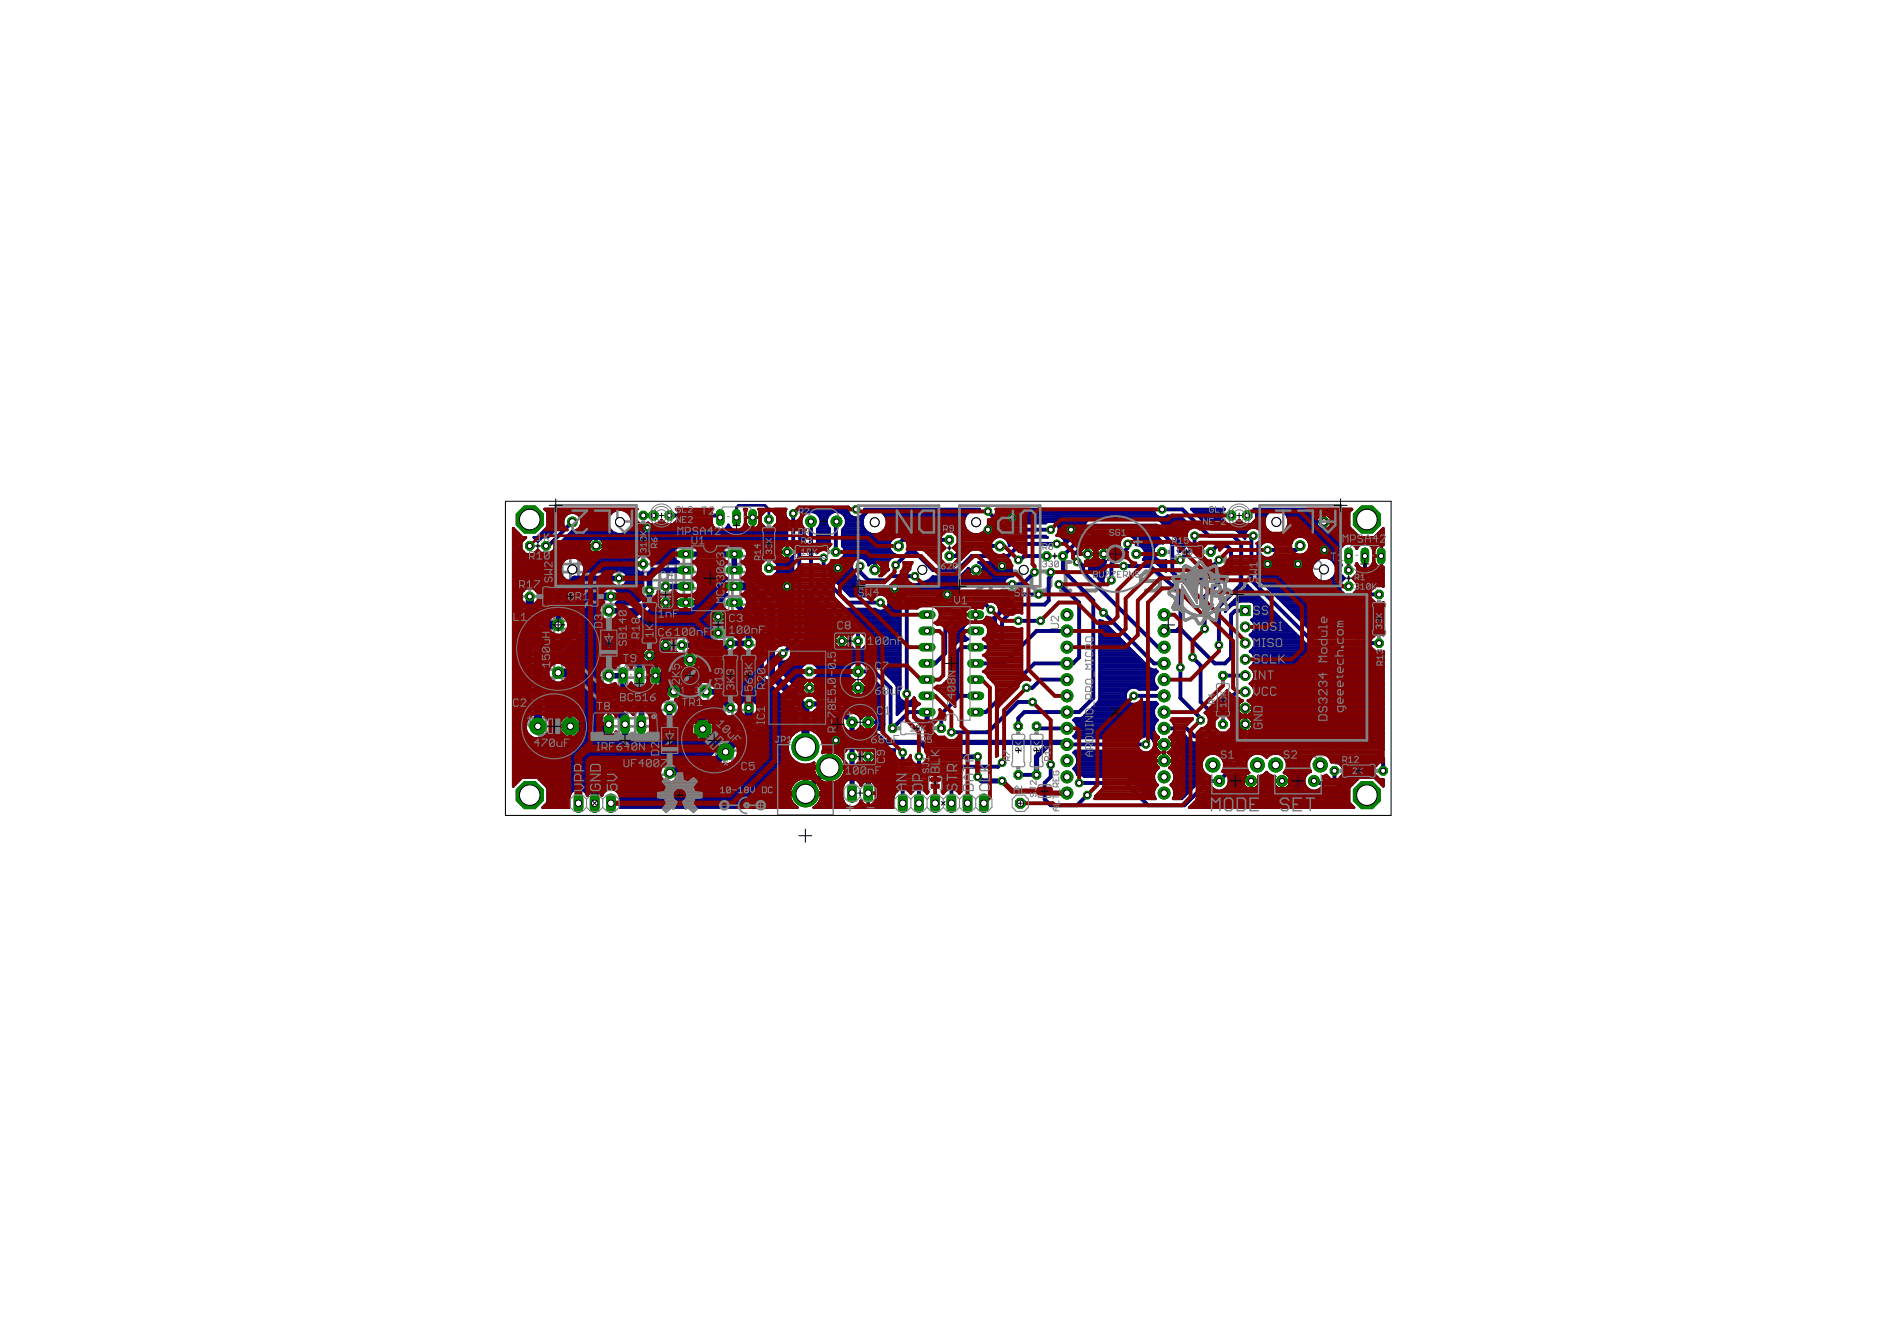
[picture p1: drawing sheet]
<svg xmlns="http://www.w3.org/2000/svg" width="297mm" height="210mm" viewBox="0 0 297 210" stroke-linecap="round" stroke-linejoin="round" font-family="sans-serif">
<defs><g id="words">
<g font-size="1.6" fill="#808080">
<text x="106.5" y="108.4">1</text>
<text x="108.8" y="108.4">3</text>
</g>
</g></defs>
<g fill="none" stroke="#808080" stroke-width=".42">
<path d="M81.4 99.7h37.1M81.4 98.4h37.1M81.4 97.2h37.1M81.4 95.9h37.1M81.4 94.6h37.1M81.4 93.4h37.1M81.4 92.1h37.1M81.4 90.8h37.1M81.7 89.9v22.5h36.2M82 89.6h36.5M83 88.6v25.1h34.9M83.3 88.3h35.2"/>
<path d="M84.2 87.3v27.6h33.7M84.5 87h34M85.5 86.4v28.9M86.8 86.4v28.9M88 86.4v28.9M89.3 86.4v28.9M90.6 86.4v28.9M91.8 86.4v29.8h26.1M93.1 86.4v31.1h24.8M98.2 86.4v36.2M100.7 85.1v37.5M102 85.1v37.5"/>
<path d="M103.3 85.1v37.5M104.5 85.1v37.5M105.8 85.1v37.5M107.1 85.1v37.5M108.4 85.1v37.5M109.6 85.1v37.5M110.9 85.1v37.5M112.1 85.1v37.5M113.4 85.1v37.5M114.7 85.1v36.2h-17.8v-34.9M116 85.1v34.9h-20.3v-33.6M117.2 85.4v33.3h-22.8v-32.3"/>
<path d="M117.5 85.8h-18v36.8M81.4 111.1h36.5M81.4 109.9h36.8M81.4 108.6h37.1M81.4 107.3h37.1M81.4 106.1h37.1M81.4 104.8h37.1M81.4 103.5h37.1M81.4 102.3h37.1M81.4 101h37.1M98.2 122.6l-7.3-7.3h-6.4l-3.1-3.2v-21.9l3.8-3.8h13.6l1.3-1.3h16.8l1.6 1.6v22.9l-.6 .6v7.9l-4.5 4.5M98.2 122.6h15.2"/>
</g>
<g fill="none" stroke="#808080" stroke-width=".61">
<path d="M152.9 89.5l2.2 1.5-2.2 1.4M155.1 88v4.4M156.8 89.5h2.3l.7 .7v1.5l-.7 .7h-2.3M161.5 90.2l.8-.7h1.4l.8 .7v1.5l-.8 .7h-1.4l-.8-.7zM166.1 92.4h1.5M167.6 88h-.7v4.4M169.3 89.5h2.2l.8 .7v1.5l-.8 .7h-2.2M181.6 91h-3v-.8l.8-.7h1.5l.7 .7v1.5l-.7 .7h-1.5M183.3 92.4h1.5M184 87.2v.8M184.8 89.5h-.8v2.9M186.5 89.5l2.9 2.9"/>
<path d="M189.4 89.5l-2.9 2.9M191.1 92.4h1.5M191.8 87.2v.8M192.6 89.5h-.8v2.9M194.2 88v4.4l3-4.4v4.4"/>
</g>
<g fill="none" stroke="#808080" stroke-width=".25">
<path d="M205.6 89.8v1l.3 .3h.7l.3-.3v-1M205.6 94.8h1l.3 .4v.9h-1.3M205.6 97.2l.3-.3h.7l.3 .3v.6l-.3 .3h-.7l-.3-.3zM205.6 99.2h1.3v.3M205.6 91.8h.3v.3h-.3zM205.6 98.8v.7M205.6 86.4h1M205.6 85.8h1l.3 .3-.3 .3M205.9 87.8h.7l.3 .3v.7l-.3 .3h-.7l-.3-.3v-.7zM206.6 86.4l.3 .4v.3h-1.3M206.9 92.8v1l-.3 .3-.4-.3v-.6l-.3-.4-.3 .4v.9M207.5 99.2h.3"/>
<path d="M209.1 99.5h1.3M210.4 96.5v1l-.3 .3-.4-.3v-.7l-.3-.3-.3 .3v1M210.4 98.5v.3l-.7 .7M212.3 98.9v.9l.3 .3h1M213.6 98.9h-1.7l-.3 .3v.3M205.6 117.2h1.3v.4M205.6 115.3v.6l.3 .3h.7l.3-.3v-.6l-.3-.4h-.4v1.3M205.6 114.2h1.9M205.6 110.5h1.3M205.6 101.5v1l.3 .3h.7l.3-.3v-1M205.6 107.9l.3-.3h.7l.3 .3v.6l-.3 .4h-.7l-.3-.4zM205.6 116.9v.7"/>
<path d="M205.6 112.5h1.9v-.9l-.3-.3h-.6l-.4 .3v.9M205.6 113.2l.6 1 .7-1M205.6 100.2l.3 .3h1.3M206.9 105.6v.9l-.3 .3h-.7l-.3-.3v-.9h1.9M206.9 100.2v.6M206.9 109.6v.3l-.7 .6M206.9 103.5h-1.3v1l.3 .3h1M207.5 118.3h-1.9l1.9 1.3h-1.9M207.5 117.2h.3M209.1 108.2h1.9v.3M209.1 100.5v.7l.3 .3h.7l.3-.3v-.7l-.3-.3h-.4v1.3M209.1 103.9h1l.3 .3v1h-1.3"/>
<path d="M209.1 115.3v.6l.3 .3h.7l.3-.3v-.6l-.3-.4h-.4v1.3M209.1 117.2h1.3v.4M209.1 107.9v.6M209.1 109.6l.3-.4h.3l.4 .4 .3-.4h.3l.3 .4v.9h-1.9zM209.1 116.9v.7M209.1 114.2h1.9M209.1 113.2l.6 1 .7-1M209.1 103.2h1.9M209.1 102.2l.6 1 .7-1M209.7 105.9v1l-.3 .3-.3-.3v-1h1l.3 .3v.7M210.1 109.6v.9M211 118.3h-1.9l1.9 1.3h-1.9"/>
<path d="M211 117.2h.3M212.3 107.2v.7l.3 .3h.6l.4-.3v-.7l-.4-.3h-.3v1.3M212.3 110.9v1l.3 .3h.6l.4-.3v-1h-1.7l-.3 .4v.3M212.3 112.9v.6M212.3 116.6v.6l.3 .4h.6l.4-.4v-.6l-.4-.3h-.3v1.3M212.3 108.9h.9l.4 .3v1h-1.3M212.3 113.2h1.3v.3M212.6 118.3h1.3l.3 .3v1h-1.9v-1zM213.6 102.2v-1l-.4-.3h-.6l-.3 .3v1h1.9M213.6 104.9v1l-.4 .3h-.6l-.3-.3v-1h1.9M213.6 114.3v.9l-.4 .3-.3-.3v-.6l-.3-.3-.3 .3v.9M214.2 113.2h.3"/>
</g>
<g fill="none" stroke="#000080" stroke-width=".83">
<path d="M95.3 95.6h4.8M96.9 90.5h-7l-2.5 2.5v4.8M98.2 95.6l.9 .9M99.1 96.5v6.7l1 1v1.5M99.8 95.6v.3M104.2 91.8h3.2M107.4 89.2h-5.1l-.6 .7v4.1l-2.6 2.5M107.4 86.7h7.6v2.5M112.5 96.5l-2.6-2.2h-5.7v6.7M115 94.3l2.2 2.2v4.2h-2.8l-1.6 1.6h-2.5l-1.3-1.3h-2.2M95.3 113.4v3.1l1.9 1.9h10.8l2-2.6v-1.7M95.3 105.7h2.3v2.3l2.8 2.8v2.6"/>
<path d="M104.2 101l2.3 2.3h1.5M104.2 101l-1.6 1.6h-.9l.9 .9v2.2M104.9 110.8v4.5l-1.3 1.2h-4.5l-1.2-1.2v-1.9M109.9 114.5l.1 .1M110.5 108.2h1.3l2.6 2.6M113.6 117.6v.1M126.1 110.8l.6-.6h3.9l2.8 2.9v11M130.9 115.9l-1 1v3.2l-3.8 3.7v.4M131.8 100.4v3.8l-3.5 3.5h-1.6M133.4 115.3h4.1l1 .9h5.7l2.2 2.2h6.7M134.4 107.7h.6l1 .9v4.5M136 118.4v5.7"/>
<path d="M145.2 111.5v2.8l1.9 1.9h19.7l.3 .3-.3 .3M164.5 116.2l-2.2 2.2v2.9M104.9 120.7h.1M153.1 121.6l.6 .6h3.2"/>
</g>
<path d="M83 93.4v1.6l2.8 2.8h1.6M95.7 93.4h-3.9l-1.9 1.9v3.5l-2.5 2.5h-2.2l-1 1v11.4M115 91.8h2.5l3.2 3.2v10.4l5.4 5.4v6.1M87.4 105.3h3.4l7.1 7.1v1M89.3 113.7h5.7l.3-.3-2.2 2.2v10.1M102.6 105.7h.4l2.5 2.5h1.2l3.2 3.3v3M113.6 117.7l-3 3h-5.6M117.2 110.8v3.2l-3.6 3.6" fill="none" stroke="#000080" stroke-width="1.3"/>
<g fill="none" stroke="#000080" stroke-width=".42">
<path d="M80.4 91.7h6.8M80.4 87.2h19.5M80.4 99.6h6.8M80.4 82.7v40.4l1.4-1.5M80.4 85.3h1.2M80.4 94.7h1.2M80.4 84.2h1.9M80.4 87.6h8.1M80.4 97.7h3.4M80.4 95.4h1.3M80.4 94.3h1.2M80.4 93.2h1.2"/>
<path d="M80.4 89.8h7.4M80.4 87.9h7.7M80.4 99.9h6.5M80.4 99.2h6.2M80.4 98.8h4.5M80.4 98.4h4.1M80.4 98.1h3.8M80.4 97.3h3M80.4 96.9h2.6M80.4 96.6h2.3M80.4 96.2h1.9M80.4 95.8h1.5"/>
<path d="M80.4 95.1h1.2M80.4 93.9h1.2M80.4 93.6h1.2M80.4 92.8h1.2M80.4 92.5h1.6M80.4 92.1h1.9M80.4 91.3h7.2M80.4 91h7.5M80.4 90.6h7.9M80.4 90.2h7.6M80.4 89.5h7.3M80.4 89.1h7.3"/>
<path d="M80.4 88.7h7.3M80.4 88.3h7.5M80.4 86.8h25M80.4 86.5h1.6M80.4 86.1h1.3M80.4 85.7h1.2M80.4 85h1.2M80.4 84.6h1.5M80.4 83.8h1.1M80.4 83.5h.7M80.4 83.1h.4M80.4 82.7h.1"/>
<path d="M81.6 92.8v1.1M81.6 92.8l.8-.8h1.1l.8 .8M81.6 93.9v1.3l.2 .5 3.2 3.3 .5 .1h1M83.6 92.1h3.2M83.7 84.2h1.1M83.9 86.5h.7M83.9 92.5h2.5M84 84.6h.4M84.3 94.3h2M84.3 92.8v1.1M84.3 93.2h2M84.3 93.9h2"/>
<path d="M84.3 93.6h2M84.3 92.8h2M84.4 83.8h1.6M84.6 94.7h1.7M84.8 83.5h1.6M84.9 95.1h1.4M85.2 83.1h1.6M85.3 95.4h1M85.5 82.7h1.7M85.7 80.1h10.2M85.7 95.8h.6M85.8 80.5h3"/>
<path d="M85.8 81.6h2.4M85.8 82.3h1.7M85.8 82h2.1M85.8 81.2h2.4M85.8 80.8h2.6M86.1 96.2h.2M86.4 86.5h6.3M86.5 99.1v.1M86.5 99.2l.6 .2h.3l-.6 .6h-1.9l-.5 .2-1.3 1.3-.2 .5v10.2a1.98 1.98 0 0 0-.6 2 1.98 1.98 0 0 0 1.5 1.5M86.8 86.1h5.5M87 85.7h5.2M87.4 85.3h4.7"/>
<path d="M87.8 85h4.4M88.1 84.6h4.4M88.5 94.7h.2M88.5 95.4h.1M88.5 94.3h.5M88.5 96.6h.1M88.5 96.2h.1M88.5 95.8h.1M88.5 95.1h.1M88.5 93.9h.9M88.5 93.6h1.2M88.5 84.2h4.7"/>
<path d="M88.8 93.2h1.3M88.9 83.8h34.3M89.2 92.8h1.3M89.2 87.2a1.9 1.9 0 0 0-1.5 1.4 1.9 1.9 0 0 0 .6 2l-1.9 1.8-.1 .4v3.6l-2-2v-.5M89.3 83.5h7M89.6 92.5h1.3M89.9 92.1h1.6M90 87.2a1.88 1.88 0 0 1 1.5 2.2h4.7a1.33 1.33 0 0 1 2 1.1 1.33 1.33 0 0 1-2 1.1h-5.8l-1.9 1.9v3.2l.1 .1v-1.8l.2-.5 2.3-2.3 .5-.2h4.6l.8 .8M90 83.1h5.7M90.3 91.7h6.1M90.4 80.5h5.2M90.7 99.9h7.3"/>
<path d="M90.7 82.7h4.7M90.8 87.6h8.7M90.8 80.8h4.5M90.9 82.3h4.3M91 81.2h4.2M91 99.6h7M91.1 82a1.37 1.37 0 0 1-1.5 1.1l-2.8 2.8v.1l-.7 .8h-1.2l-.7-.7-.7 .7h-1.1l-.8-.8v-1.1l.7-.8h-.5l-1.4-1.4M91.1 81.6h4M91.1 82h4M91.1 87.9h8.3M91.2 99.2h6.8M91.3 95.8l1.1-1.1h1.6a1.55 1.55 0 0 0 .3 2.1 1.55 1.55 0 0 0 2.1-.1h1.3l.3 .3v6.4l.3 .5a1.33 1.33 0 0 0-2 .6 1.56 1.56 0 0 0-2.1 .2 1.56 1.56 0 0 0 0 2.1 1.56 1.56 0 0 0 2.1 .2l.1 .2v1l.2 .4 2.7 2.7v.3l-.2 .2-7.6-7.6-.5-.2h-2.7a1.62 1.62 0 0 0-2.5 1.3 1.62 1.62 0 0 0 2.5 1.4"/>
<path d="M91.3 95.8v3.2l-.2 .5-2.9 2.9-.5 .2h-2l-.1 .2v9.4a1.98 1.98 0 0 1 .6 2 1.98 1.98 0 0 1-1.6 1.5M91.3 97.7h6.7M91.3 98.8h6.7M91.3 98.4h6.7M91.3 98.1h6.7M91.3 97.3h6.7M91.3 96.9h3.3M91.3 96.6h2.8M91.3 96.2h2.6M91.3 95.8h2.5M91.4 88.3h8M91.5 88.7h7.9"/>
<path d="M91.5 89.1h8.1M91.7 95.4h2.1M92 95.1h1.9M92.1 85.3h2.5M92.2 85.7l-.1-.2h2.5l-.1 .2M93.3 85.3h.1M93.3 84.2v2.4a1.27 1.27 0 0 1-1.1-.9M93.3 86.5h.1M93.3 86.1h.1M93.3 85.7h.1M93.3 85h.1M93.3 84.6h.1"/>
<path d="M93.4 84.2v2.4a1.22 1.22 0 0 0 1.1-.9M93.5 84.2h29.7M94 86.5h11.4M94.2 84.6h29M94.3 86.1h11.2M94.5 84.9l.1 .4M94.5 84.9a1.23 1.23 0 0 0-1.4-.7 1.23 1.23 0 0 0-1 1.1M94.5 85h28.7M94.5 85.7h11.3M94.6 85.3h28.1M96.1 96.9h1.9M96.3 92.1h4"/>
<path d="M96.6 94.3h3.2M96.6 92.5h3.7M97 92.8v1.1M97 93.2h3.5M97 93.9h3.2M97 93.6h3.5M97 92.8h3.3M97.5 91.7h3M97.7 89.5h2.2M97.8 83.5h25.4M98 91.3h2.6M98 89.8h2.6"/>
<path d="M98.1 91h2.5M98.2 80.1h1.2M98.2 90.2h2.4M98.2 90.6h2.4M98.4 83.1h24.8M98.6 80.5h.8M98.7 82.7h13.2M98.8 80.8h.6M98.9 82.3h12.7M98.9 81.2h.5M99 81.6h.7M99 82h1.1"/>
<path d="M99.4 81.2v-1.1l.4-.4h-14.5l.5 .5v2.3l-1.7 1.6h-.5l.6 .7 .7-.7h.9l2.4-2.4a1.47 1.47 0 0 1 1.6-1.5 1.47 1.47 0 0 1 1.3 1.8M100.2 99.6h10.9M100.2 97.7h15.9M100.2 99.9h3.5M100.2 99.2h10.9M100.2 98.8h10.9M100.2 98.4h11M100.2 98.1h11.4M100.2 97.3h11.5M100.3 96.9h11.1M100.6 89.7h.1M100.6 89.7v1.9l-.3 .3v1.1l.3 .2v.4l-1 .9h-3.1l.5-.6"/>
<path d="M100.7 96.6h10.7M101.1 96.2h10.3M101.4 82h.2M101.4 82.6v1.9M101.4 95.8h10.2M101.6 87.2h3.9M101.8 95.4h11.7M101.9 87.6h3.8M102.1 88.1v-.4l-.8-.8h-1.1l-.8 .8v1.2l.8 .8h.4M102.1 88.1v.1M102.1 87.9h4.1M102.2 95.1h1.2"/>
<path d="M102.6 94.7h.5M102.7 94.3h10.3M102.8 93.9h.3M102.8 93.6h.6M102.8 93.2h10.7M103 82h1.1M103 92.8h.3M103.4 81.6h.4M103.8 93.2l-.7 .7v.9l.7 .6M104.2 93.2v2.2M104.2 99.9v2.2M104.2 94.7h.1"/>
<path d="M104.2 99.9h.1M104.2 95.1h.1M104.2 93.9h.1M104.2 93.6h.1M104.7 93.2l.6 .7v.9l-.6 .6M104.8 99.9h1.1M105.1 95.1h.8M105.1 93.6h.8M105.3 94.7h.4M105.3 93.9h.4M105.6 82h5.8M105.9 95.1l.7 .3"/>
<path d="M106.5 85.3a1.37 1.37 0 0 0-1.1 1.3 1.37 1.37 0 0 0 .8 1.4l-.3 .1h-3.8M106.6 93.2a1.13 1.13 0 0 0-.9 .7 1.13 1.13 0 0 0 .2 1.2M107.4 94.7h.1M107.4 93.2v2.2M107.4 95.1h.1M107.4 93.9h.1M107.4 93.6h.1M108.1 93.2a1.13 1.13 0 0 1 1.1 1.1 1.13 1.13 0 0 1-1.1 1.1M108.3 85.3l.6 .3h4.6l.6-.3M108.6 87.9h5.2M108.7 90.6h5M108.9 95.1h4.3"/>
<path d="M108.9 93.6h4.3M108.9 92.8h4.6M109 90.2h4.4M109.1 88.3h4.2M109.1 93.9h3.9M109.1 94.7h3.9M109.1 91h4.2M109.3 92.5h3.8M109.3 89.8h3.8M109.3 88.7h3.8M109.3 99.9h2.1M109.3 91.3h3.8"/>
<path d="M109.4 92.1l-.2 .5-.4 .3-.5 .3h-1.8l-.6-.3h-.9l-.2 .3h-1.1l-.7-.7v.5l-.2 .2v1l-.2 .4-2.4 2.4v5.7l1 1h1l.6-.7v-.9l-.6-.6h-1l-.6 .6v.9M109.4 91.7h3.6M109.4 92.1a1.36 1.36 0 0 0-.9-1.6 1.35 1.35 0 0 0 .9-1.3 1.35 1.35 0 0 0-.9-1.2l.4-.2h4.6l.4 .2a1.35 1.35 0 0 0-.9 1.2 1.35 1.35 0 0 0 .9 1.3 1.36 1.36 0 0 0-.9 1.6M109.4 92.1h3.6M109.4 89.5h3.6M109.4 89.1h3.6M111.4 96.5h2.2M112 95.4l-.6 .7v.9l.6 .7M112.5 95.4v2.3M112.5 97.3h.1M112.5 96.9h.1M112.5 96.6h.1"/>
<path d="M112.5 96.2h.1M112.5 95.8h.1M112.9 95.4l.7 .7v.9l-.7 .7M113 92.1l.2 .5 .4 .3 .3 .1a1.41 1.41 0 0 0-.8 1.8 1.41 1.41 0 0 0 1.7 .9l1.3 1.3v2.6h-.9l-.3-.3h-1.1v-.8l-.8-.8h-1.1l-.8 .8v1.2l.8 .7h1.1M113.3 97.3h2.8M113.3 95.8h1.6M113.4 98.1h2.7M113.6 96.9h2.5M113.6 96.6h2.1M113.6 96.2h1.7M113.7 82.7h.7M113.7 98.4h2.4"/>
<path d="M113.8 99.2h2.3M113.8 98.8h2.3M114 82.3h.1M115.3 81v-1.6l.3-.3h4.2l.6 .6v1.6M115.9 85.3a1.37 1.37 0 0 1 1.1 1.3 1.37 1.37 0 0 1-.8 1.4 1.36 1.36 0 0 1 .9 1.2 1.36 1.36 0 0 1-.8 1.2h1.5l.5 .3 3.6 3.5 .2 .5M116.2 82.7h1.3M116.2 87.9h3.2M116.5 93.2h.6M116.5 82.3h.5M116.6 85.7h5.8M116.6 90.2h3.1M116.7 88.3h2.4"/>
<path d="M116.7 82h.1M116.7 80.1v1.8a1.38 1.38 0 0 1-1.3 1.1 1.38 1.38 0 0 1-1.4-.9 1.35 1.35 0 0 1-1.5 .9 1.35 1.35 0 0 1-1.1-1.3h-5.6l-.4 .4h-1.1l-.7-.7-.7 .7h-1.2l-.2-.2-.2 .1h-1.1l-.8-.8M116.7 80.5h.1M116.7 80.1h.1M116.7 81.6h.1M116.7 81.2h.1M116.7 80.8h.1M116.7 87.6h7.5M116.8 81h2.2M116.8 80.1v1.6a1.11 1.11 0 0 0 1.1 1.1 1.11 1.11 0 0 0 1.1-1.1v-1.6M116.8 93.6h.6M116.9 86.1h5.3"/>
<path d="M116.9 89.8h2.5M116.9 88.7h2.1M116.9 87.2h5.6M117 94.7h1.6M117 93.9h.8M117 94.3h1.2M117 89.5h2M117 89.1h2M117 86.8h5.2M117 86.5h5.2M117.3 95.1h1.6M117.7 95.4h1.6"/>
<path d="M117.9 95.6l.3 .3 .1 .4v3.5l.3 .3v1.1l-.8 .8h-1.1l-.3-.2h-1.2l-.3 .2h-.3l-1.2 1.2-.4 .2h-3l-.4-.2-.3-.3v.3h-1.2v1.3h.5l.7-.7v-.5M117.9 95.6h.1M117.9 95.6l-.9-.9a1.26 1.26 0 0 0-.7-1.6h.7l2.4 2.4v10.2l.2 .5 5.2 5.2v3.1a2.82 2.82 0 0 0-.9 4.2M117.9 81v1.8M117.9 81.6h.1M117.9 82.7h.1M117.9 82.3h.1M117.9 82h.1M117.9 81.2h.1M118.1 95.8h1.3M118.1 90.6h6.1M118.2 82.7h5"/>
<path d="M118.3 96.2h1.1M118.3 99.6h1.1M118.3 97.7h1.1M118.3 99.2h1.1M118.3 98.8h1.1M118.3 98.4h1.1M118.3 98.1h1.1M118.3 97.3h1.1M118.3 96.9h1.1M118.3 96.6h1.1M118.4 99.9h1M118.6 91h5.6"/>
<path d="M118.7 82.3h.8M118.9 82h.2M119 80.1l.4-.1 .1 .1v.2l-.5 .5v1.1l.8 .8h1.2l.8-.8v-1.1l-.5-.5v-.6h1.8l-.2 .4M119 80.1h.5M119 80.5h.3M119 81.6h.1M119 91.3h5.2M119 81.2h.1M119 80.8h.1M119.4 91.7h4.8M119.7 92.1h4.5M119.8 87.6l-.8 .8v1.1l.8 .8h1.2l.8-.8v-1.1l-.8-.8"/>
<path d="M120.1 92.5h4.1M120.5 92.8h3.7M120.8 93.2h3.4M121.1 90.2h3.1M121.2 93.6h3M121.3 80.1h1.6M121.3 82.3h1.9M121.3 87.9h2.9M121.4 89.8h2.8M121.5 80.5h1.4M121.6 93.9h2.6M121.7 82h1.5"/>
<path d="M121.7 88.3h2.5M121.8 81.6h1.4M121.8 89.5h2.4M121.8 89.1h2.4M121.8 88.7h2.4M121.8 81.2h1.4M121.8 80.8h1.2M121.9 94.3h2.3M122.1 99.6h1.8M122.1 94.7h2.1M122.1 97.7h2.1M122.1 95.4h2.1"/>
<path d="M122.1 99.9h1.4M122.1 99.2h2.1M122.1 98.8h2.1M122.1 98.4h2.1M122.1 98.1h2.1M122.1 97.3h2.1M122.1 96.9h2.1M122.1 96.6h2.1M122.1 96.2h2.1M122.1 95.8h2.1M122.1 95.1h2.1M122.2 86.4h1.1"/>
<path d="M122.9 80.1v.5l.3 .6v3.8l.1 .3h-.5l-.6 .6v.9l.6 .7h.9l.5-.4v12.2l-1.7 1.6-.4 .2v-6.4M123.3 87.2h.1M123.3 85.3v2.2M123.3 85.3h.1M123.3 86.8h.1M123.3 86.5h.1M123.3 86.1h.1M123.3 85.7h.1M124 87.2h.2M125.2 84.2h.8M125.2 81.6h.2M125.2 83.8h.8"/>
<path d="M125.2 83.5h.8M125.2 83.1h.8M125.2 82.7h.7M125.2 82.3h.4M125.2 82h.2M125.2 81.2h.3M125.4 84.6h.6M125.4 80.8h.2M125.5 80.1l-.2-.4h7.4l.2 .8M125.5 80.5h.5M125.5 80.1h7.3M125.5 80.1v.5l-.3 .6v3.2l.8 .7v-2.3a1.55 1.55 0 0 1-.5-1.6 1.55 1.55 0 0 1 1.2-1.1"/>
<path d="M125.7 84.9h.1M125.8 85h.2M126.2 99.6h4.8M126.2 94.7h2.3M126.2 97.7h5.4M126.2 95.4h3.1M126.2 94.3h2M126.2 93.2h.9M126.2 99.9l-.2 .4M126.2 99.9h4.5M126.2 99.2h6.9M126.2 98.8h6.5"/>
<path d="M126.2 98.4h6.1M126.2 98.1h5.7M126.2 97.3h5M126.2 96.9h4.6M126.2 96.6h4.2M126.2 96.2h3.8M126.2 95.8h3.5M126.2 95.1h2.7M126.2 93.9h1.6M126.2 93.6h1.2M126.2 92.8h.5M126.2 92.5h.1"/>
<path d="M127.3 80.1a1.53 1.53 0 0 1 1.2 1.1 1.53 1.53 0 0 1-.5 1.6v3.7M128 85.3h1.9M128 84.2h1.9M128 91h.1M128 86.5h.1M128 86.1h.6M128 85.7h1.6M128 85h1.9M128 84.6h1.9M128 83.8h1.9M128 83.5h1.9M128 83.1h1.9"/>
<path d="M128 80.5h2M128 91.3h.4M128.1 82.7h1.8M128.3 80.8h1.3M128.4 82.3h1.2M128.4 91.7h.3M128.5 81.2h1M128.5 82h.9M128.5 81.6h.9M128.8 92.1h.3M129.2 92.5h.3M129.3 86.1h.2"/>
<path d="M129.5 92.8h.4M129.9 82.7v2.8l-.4 .3v.3a1.27 1.27 0 0 0-1.5 .4M129.9 93.2h.3M130 89.8h3.7M130 89.5h3.7M130 89.1h3.5M130 88.7h3.4M130 88.3h3.4M130.1 90.2h3.8M130.1 87.9h3.4M130.3 93.6h.3M130.5 90.6h3.8"/>
<path d="M130.7 80.1a1.54 1.54 0 0 0-.8 2.6M130.7 93.9h.3M130.8 91h3.8M131 94.3h.4M131.2 91.3h3.8M131.3 80.1a1.58 1.58 0 0 1 1.2 1.2 1.58 1.58 0 0 1-.6 1.6v2.6l.3 .3v1.2l-.8 .8-1.2-.1-.2 .5v1.9l3.2 3.2h3.8a1.31 1.31 0 0 1 2 .3M131.4 94.7h.3M131.6 91.7h3.8M131.6 87.6h2.3M131.8 95.1h.3M131.8 99.6h.1M131.8 99.2v2.3"/>
<path d="M131.8 99.9h.1M131.9 85.3h7.3M131.9 84.2h8M131.9 85h7.4M131.9 84.6h7.6M131.9 83.8h8.7M131.9 83.5h4.2M131.9 83.1h3.7M132 92.1h18.1M132 87.2h7.8M132 80.5h.9M132.1 82.7h3.2"/>
<path d="M132.1 85.7h7.1M132.1 95.4h5M132.2 86.8h8M132.2 86.5h7.4M132.2 86.1h7.2M132.3 80.8h1M132.3 92.5h17.4M132.4 82.3h2.7M132.5 81.2h2.6M132.5 81.6h2.5M132.5 82h2.5M132.5 95.8h8.5"/>
<path d="M132.6 99.6h.6M132.7 92.8h9.4M132.9 96.2h8.1M132.9 80.5a1.35 1.35 0 0 0 1.9 .3M132.9 99.9h.1M133.1 93.2h4.1M133.3 96.6h7.7M133.6 96.9h7.4M133.7 89.5v.3a5.7 5.7 0 0 0 2.1 2h3.2l.4-.1 .5-.5h2.5a1.25 1.25 0 0 0 1.8-.1h.6l.7-.3 .5-.5M134 97.3h7M134.4 97.7h6.6M134.8 98.1h6.2"/>
<path d="M134.8 80.8h.5M135.1 80.5l.3-.8h18v.2a1.94 1.94 0 0 0-2.5 1.5 1.94 1.94 0 0 0 1.9 2.3 1.94 1.94 0 0 0 1.9-2.1l2 1.9M135.1 80.5h.4M135.1 80.5l-.3 .3M135.1 98.4h5.9M135.3 80.1h.6M135.3 98.8h5.7M135.4 99.2h5.6M135.5 99.6h5.5M135.5 87.6h3.8M135.7 99.9h5.3M135.8 87.9h3.2"/>
<path d="M136 88.3h.1M136.9 88l-.6 .2-.3 .3a1.31 1.31 0 0 0-1.8-1.1 1.31 1.31 0 0 0-.5 2.1M136.9 88v1.1h1.3a1.18 1.18 0 0 0-1.1-1.1M136.9 89.1h.1M136.9 88.7h.1M136.9 88.3h.1M137 88v1.2h1.2l-.2 .6M137.1 95.4l-.1-.1h-4.4l-.4-.1-3.8-3.8-.4-.6v.5l7.2 7.2 .2 .4v.5l.3 .4v1.1l-.8 .8h-1.1l-.8-.8v-1.1l.3-.3-7.1-7.2v7.6M137.8 88.3h1.1M137.8 83.5h9.9M138 80.1h13.8M138 89.8v.1"/>
<path d="M138.1 88.7h.8M138.2 89.5h.6M138.2 89.1h.9M138.3 83.1h13.2M138.4 80.5h13M138.6 93.2h3.1M138.6 95.4h2.4M138.6 82.7h12.6M138.7 80.8h12.4M138.8 82.3h12.2M138.8 81.2h12.2M138.9 81.6h12"/>
<path d="M138.9 82h12M138.9 88.7l.3 .5-.3 .1-.5 .5h-.4M139 95.1a1.33 1.33 0 0 1-1.9 .3M139 93.6l.2 .5v.5l-.2 .5M139 95.1h2M139 93.6h2.3M139.1 93.9h2M139.1 94.7h1.9M139.2 94.3h1.8M139.4 91.7h17.8M139.7 91.3h2.9M140.4 84h.1"/>
<path d="M140.4 84l.4-.4 .4-.1h6.5l.4-.4h1.1l.8 .8v1.1l-.7 .8h.1l1.2-1.2M140.4 84a1.48 1.48 0 0 0-1.2 1.4 1.48 1.48 0 0 0 1.2 1.5l-.3 .2a1.32 1.32 0 0 0-1.2 1.6M144 91.3h13.2M145.2 91h12.1M145.7 90.6h11.8M146 90.3h.1M146.3 92.8h3.1M146.7 93.2h2.3M147.1 93.6h1.5M147.5 93.9h.8M147.8 94.3h.1M147.8 94.3l-1.4-1.5-.4-.1h-3.6l-.4 .1-.9 .9-.1 .4v13.7a1.32 1.32 0 0 0 .2 1.9 1.32 1.32 0 0 0 2-.5l.1 .5 .7 .5-.4 .2h-1.5l-.4 .2-1.2 1.3v-4.5l-.2-.3-2.8-2.9-.4-.1h-1.6a1.51 1.51 0 0 0-2.4 .1 1.51 1.51 0 0 0 .7 2.3l-.7 .6v1.1"/>
<path d="M149 99.6h2M149 99.9h2.4M149 99.2h1.8M149 98.8h1.7M149.1 98.4h1.7M149.4 85.7h.1M149.5 98.1h1.4M149.5 83.5h2.5M149.7 85.3h.2M149.9 97.7h1.4M149.9 83.8h7.3M150 84.2h5.8"/>
<path d="M150 85h.2M150 84.6h.6M150.3 97.3h1.5M150.3 90.2h1.9M150.6 96.9h.7M150.8 89.8h1M151 96.6h.1M151.2 89.5h.5M151.5 89.1h.1M151.8 89.8l.6 .5 .4 .1v-1.3h-1.2l.1-.2-1.2 1.2-.4 .2h-4.1M151.8 89.8l-.2-.6h2.5a1.23 1.23 0 0 1-1.2 1.2v-1.3h1.2a1.2 1.2 0 0 0-.9-1.1h5l.3 .5-.1 1.1 .2 .6a1.28 1.28 0 0 0-1.4 1.6l-6.5-.1-.4 .2-2.5 2.4M151.8 97.3l-.5-.3-.3-.5-2 2.1v2.9l1-1 .3-.2"/>
<path d="M152.8 96.2v1.1M152.8 96.2h.1M152.8 89.8h.1M152.8 97.3h.1M152.8 96.9h.1M152.8 96.6h.1M152.8 90.2h.1M152.8 89.5h.1M153.5 90.2h4.6M153.7 88.3h4.6M153.7 83.5h3M153.7 97.3h2.2"/>
<path d="M153.9 89.8h4.6M153.9 88.7h4.5M154 89.5h4.4M154.1 89.1h4.3M154.2 99.9h1.4M154.2 83.1h2.1M154.3 97.7h1.6M154.3 96.9h1.6M154.5 82.7h1.4M154.6 99.6h1.3M154.6 98.1h1.3M154.7 82.3h.9"/>
<path d="M154.7 81.6h.1M154.7 99.2h1.2M154.7 82h.5M154.8 98.4h1.1M154.8 98.8h1.1M155.1 93.9h1.6M155.9 96.6h.2M155.9 94.3h2.4M155.9 94.3l.4 .4M156.1 80.1h24.6M156.3 96.2h.2M156.3 96.2a1.36 1.36 0 0 1-1.8 .4l-.2 .4-.6 .3h-1.9"/>
<path d="M156.3 94.7l.2 .5v.5l-.2 .5M156.3 94.7h1.7M156.4 95.8h.4M156.4 95.1h1.2M156.5 95.4h.7M156.5 80.5h24.4M156.7 83.5l.6 .4h6.4l.3 .2h-4.4l-.4 .2-1.2 1.1a1.43 1.43 0 0 0-.9-1.3 1.43 1.43 0 0 0-1.6 .3h-4.5l-.4 .2M156.7 83.5h.1M156.9 80.8h24.4M157.3 81.2h27.9M157.3 84.2h2M157.6 81.6h12.5"/>
<path d="M157.7 84.6h1.2M157.9 85h.6M158 85.3h.1M158.6 94.1h.1M158.6 94.1l-2.6 2.5-.1 .4v2.6l-.7 .7h-.9l-.4-.3a1.37 1.37 0 0 0 .9-1.4 1.37 1.37 0 0 0-1.1-1.2h-1.9a1.36 1.36 0 0 0-1.1 1.2 1.36 1.36 0 0 0 .9 1.4l-.4 .3h-2.2M158.6 94.1h-1.6l-.5-.4h-1.7a1.52 1.52 0 0 0 1.1 .6M165.4 82h4.5M165.7 83.5h2.9M165.7 82.3h4M165.8 83.8h2.4M165.8 83.1h3.1M165.8 82.7h3.5"/>
<path d="M166.4 84.2h1.4M166.7 84.6h.7M166.8 85h.3M168.4 86.5h.8M168.8 86.1h.5M169.2 85.7h.5M169.5 85.3h5.8M169.9 85h5.4M170.3 87.9l.3 .5v.8l2.3 2.2-.2-.3v-.5M170.3 87.2h.1M170.3 87.6h.1M170.3 87.9v-2.3a1.15 1.15 0 0 0-1.2 1.1h2.4a1.15 1.15 0 0 0-1.2-1.1v2.3"/>
<path d="M170.3 86.8h.1M170.3 86.5h.1M170.3 86.1h.1M170.3 85.7h.1M170.3 84.6h5.1M170.4 87.9h2.7M170.6 88.3h2.4M170.6 89.1h2.4M170.6 88.7h2.4M170.7 84.2h4.9M170.9 85.7h1.4M170.9 89.5h2.1"/>
<path d="M171 83.8h5.3M171.1 87.6h1M171.3 89.8h1.7M171.3 86.1h.6M171.4 87.2h.4M171.4 83.5h9.3M171.4 86.5h.3M171.5 86.8h.2M171.7 90.2h1.2M172 90.6h.7M172.1 87.6l-.3-.4-.1-.5h2.3v.2l1.3-1.3a1.32 1.32 0 0 1 1.2-1.8 1.32 1.32 0 0 1 1.4 1.5 1.41 1.41 0 0 1 1.3 .8 1.41 1.41 0 0 1-.2 1.5h1.2l.4 .1 2 1.7v-1.7l-1.2 .1-.8-.8v-1.2l.8-.8h.7l-1.5-1.7h-9l-3.5 3.5 .3-.1 .7 .1 2.4-.1a1.15 1.15 0 0 1-1.2 1.2M172.1 87.6l.7 .3v-2.3a1.15 1.15 0 0 0-1.1 1.1h2.3a1.15 1.15 0 0 0-1.1-1.1v2.3l.2-.1-.1 .3v1.9l-.3 .6"/>
<path d="M172.2 99.6h2.8M172.2 97.7h.9M172.2 99.9h3.2M172.2 99.2h2.4M172.2 98.8h2M172.2 98.4h1.7M172.2 98.1h1.3M172.2 97.3h.6M172.4 91h.3M172.8 91.3h.1M172.8 87.2h.1M172.8 87.6h.1"/>
<path d="M172.8 86.8h.1M172.8 86.5h.1M172.8 86.1h.1M172.8 85.7h.1M173.4 85.7h1.8M173.8 86.1h1M174 86.5h.5M174 86.8h.1M176.9 83.8h4.2M177.5 84.2h3.9M177.8 84.6h3.9M177.9 85h4.2"/>
<path d="M178.3 85.3h2.8M178.9 85.7h1.8M179 87.6h2.2M179.2 86.1h1.4M179.2 87.2h1.7M179.3 86.8h1.3M179.3 86.5h1.3M180.8 87.9h1.8M180.9 80.5l-.2-.8h-24.7v.2l1.9 2h5.8l.6-.3M180.9 80.5l.3 .3M181.2 80.8l.5 .2h.5l.5-.2M181.2 81.3h.1"/>
<path d="M181.3 88.3h1.3M181.6 81.4l-.3-.1h-10.6a.98 .98 0 0 0-.8 .9l-3.1 3.1a1.26 1.26 0 0 0-1.3-1.5 1.32 1.32 0 0 0-.7-2.2M181.6 81.4h.1M181.6 81.4l2.8 3.2 .2 .3v1.5M181.7 88.7h.9M181.8 81.6h3.8M182.1 82h3.9M182.1 89.1h.5M182.4 82.3h3.9M182.7 80.8l.1-.1h1.9l1.9 1.9a1.31 1.31 0 0 0-.7 2M182.7 80.8h2.1M182.8 82.7h3.6"/>
<path d="M183.1 83.1h2.9M183.4 83.5h2.4M183.8 83.8h2M184.1 84.2h1.7M184.4 84.6h1.5M184.6 85.3h1.1M184.6 86.4h.1M184.6 86.1h.4M184.6 85.7h.8M184.6 85h1.5M185.9 84.6l.2 .1v.3l-1.4 1.4h-.1M186.9 80.1h4.5"/>
<path d="M187.3 80.5h4M187.7 80.8h3.6M188.1 81.2h3.2M188.4 81.6h3.3M188.8 82h3.2M189.2 82.3h8.9M189.6 82.7h6M191.9 95.4h.2M192.2 95.1h.3M192.6 94.7h.3M192.9 94.3h.9M193.3 93.9h4.3"/>
<path d="M193.5 82h1.1M193.7 93.6h3.6M193.7 83.1h1.5M193.9 81.6h.3M194.1 93.2h2.8M194.1 83.5h.9M194.4 92.8h2.1M194.5 83.8h.4M194.8 92.5h1.3M194.9 84.2h.1M195.2 92.1h.5M195.3 91.7h.1"/>
<path d="M195.4 91.7l9.8 9.8 .4 .2h9.4l.4 .3h1.1l.1-.1v15.4l-.4-.4-.4-.1h-20.6l-.4 .1-3.1 3.1v-.6M195.4 91.7l-.2 .3-3.3 3.4v.4l.9-1.1 .8-.1 .2-.4 .3-.1h1.8l.3 .1 .2 .5M195.4 91.7h.1M195.9 99.6h7.3M196 99.2h6.9M196 82h2M196.2 96.9l-.3 .1 .3 .3M196.2 96.9h4.4M196.2 94.3h1.8M196.2 97.3a1.47 1.47 0 0 1-.5 2.1 1.45 1.45 0 0 1 0 2.5l.5 .5 .2 .5M196.2 97.3h4.8M196.3 99.9h7.3"/>
<path d="M196.3 98.8h6.2M196.4 97.7h5M196.4 81.6h1.6M196.4 96.6h3.9M196.4 94.7v1.8l-.2 .4M196.4 94.7h2M196.4 95.4h2.7M196.4 98.4h5.7M196.4 98.1h5.3M196.4 96.2h3.5M196.4 95.8h3.1M196.4 95.1h2.4"/>
<path d="M196.7 80.1l-.4-.4h15.4l-.5 .5v2.3l1.7 1.6h2.3l1.4-1.4v2.6a1.11 1.11 0 0 0-1.5 1l.1 1.6M196.7 80.1v1.2l-.8 .8h-1.2l-.7-.7-.6 .7h-1.2l-.9-.8v-1.2l.5-.4h-5.3l3.2 3.1h3.6l.4 .2 1.2 1.3a1.35 1.35 0 0 1 1.5-1.8 1.35 1.35 0 0 1 1 2.1M196.7 80.5h1.7M196.7 80.1h2.1M196.7 81.2h1.3M196.7 80.8h1.4M196.9 82.7h1.3M197 87.2h.8M197 85.3h.4M197 87.6h9.2M197 89.8h8.5M197 87.9h8.8"/>
<path d="M197 90.2h8.7M197 89.5h8.4M197 89.1h8.4M197 88.7h8.4M197 88.3h8.6M197 86.8h.4M197 86.5h.2M197 86.1h.2M197 85.7h.2M197 85v5.4l9.2 9.3h8.8l.4-.4h1.1l.1 .1v-5.1M197 85h.8M197.1 90.6h8.9"/>
<path d="M197.3 83.1h1.2M197.4 84.6l-.4 .4M197.4 85.3a1.31 1.31 0 0 0 .2 1.8 1.31 1.31 0 0 0 1.7 0h3.8l.4-.2a1.7 1.7 0 0 0 1.5-1.2M197.4 84.6h5M197.5 91h9.2M197.5 83.5h1.6M197.5 84.2h5.2M197.6 83.8h15M197.9 91.3h11.9M198.2 91.7h11.6M198.6 92.1h11.2M199 92.5h10.9"/>
<path d="M199.2 87.2h10.6M199.2 85h3M199.2 85a1.33 1.33 0 0 0-1.8 .3M199.3 92.8h11M199.7 93.2h13.7M200.1 93.6h13.7M200.5 93.9h13.7M200.6 83.5h11.6M200.9 94.3h14.4M201 80.1h10.3M201.2 83.1h10.6M201.2 94.7h15.4"/>
<path d="M201.4 80.5h9.8M201.5 82.7h5.2M201.6 80.8h4.8M201.6 95.1h15M201.7 82.3h4.6M201.7 81.2h4.5M201.8 81.6h4.3M201.8 82h4.3M202 95.4h14.6M202.4 84.6a1.52 1.52 0 0 1 2.4 0M202.4 84.6l-.2 .5h-2.9l-.1-.1M202.4 95.8h14.2"/>
<path d="M202.7 96.2h13.9M203.1 96.6h13.5M203.5 96.9h13.1M203.9 97.3h12.7M204 86.8h5.8M204.2 97.7h12.4M204.4 84.2h12.2M204.6 98.1h12M204.6 86.5h5.2M204.8 84.6h11.8M204.8 84.6l.2 .5v.6M204.9 86.1h4.9"/>
<path d="M205 98.4h11.6M205 85h11.6M205 85.3h5.3M205 85.7h5M205.3 98.8h11.3M205.7 99.2h10.9M206.1 81.6h2.4M206.1 99.6h9M206.1 82v-.3h2.4v.3M206.2 81.2l-.1 .4M206.9 87.2a1.95 1.95 0 0 0-1.2 3 1.95 1.95 0 0 0 3.2 0 1.95 1.95 0 0 0-1.2-3M207.2 80.5l-.7 .3-.3 .4"/>
<path d="M207.3 80.5v2.4a1.26 1.26 0 0 1-1.2-.9M207.3 81.6h.1M207.3 82.7h.1M207.3 82.3h.1M207.3 82h.1M207.3 81.2h.1M207.3 80.8h.1M207.3 80.5v2.4l.5-.1 .5-.5M207.4 80.5l.7 .3 .3 .4M207.9 91h2.2M208 82.7h3.5M208.2 80.8h3"/>
<path d="M208.3 82.3h2.9M208.4 81.2l.1 .4M208.4 81.2h2.8M208.5 87.6h1.3M208.5 82l-.2 .3M208.5 82h2.7M208.5 81.6h2.7M208.6 90.6h1.9M208.8 87.9h1M208.9 90.2h1.3M209 88.3h1M209.1 89.8h.7"/>
<path d="M209.2 88.7h.6M209.2 89.5h.6M209.2 89.1h.6M209.8 87.9v-1.8a1.36 1.36 0 0 1 1.2-1.1 1.36 1.36 0 0 1 1.4 .9 1.36 1.36 0 0 1 1.5-.9 1.36 1.36 0 0 1 1.2 1.1v1.8M209.8 88.7v1.1l.7 .7-.7 .7v1.2l.8 .8h1.2l.7-.8v-1.2l-.7-.7 .7-.7v-1.1M209.8 87.9l.2 .6M210 88.5h.1M210 88.5l-.2 .2M211.9 90.6h.8M212.1 85.3h.7M212.1 92.8h.9M212.2 90.2h.5"/>
<path d="M212.3 91h.4M212.3 88.5l.2 .2M212.3 88.5h.1M212.3 88.5l.1-.3 .3 .4v3.7a4.5 4.5 0 0 0 1.8 1.8h.5l.4 .3h1.1l.1-.1M212.4 88.3h.1M212.4 85.7h.1M212.4 92.5h.4M212.5 91.7h.2M212.5 89.8h.2M212.5 92.1h.2M212.5 91.3h.2M212.5 89.5h.2"/>
<path d="M212.5 89.1h.2M212.5 88.7h.2M214.6 85.3h1.2M214.7 89.8h1.9M214.7 91.3h1.9M214.7 91h1.9M214.7 90.6h1.9M214.7 90.2h1.9M214.7 89.5h1.9M214.7 89.1h1.9M214.7 88.7h1.1M214.7 91.7h1.9"/>
<path d="M214.9 88.3h.4M214.9 85.7h.4M215.1 87.9l-.4 .7v3.1l.4 .3 .3-.3M215.1 87.2h.1M215.1 87.6h.1M215.1 87.9h.1M215.1 86.8h.1M215.1 86.5h.1M215.1 86.1h.1M215.1 87h1.2M215.2 87.9a1.12 1.12 0 0 0 1.4 .9v3l-.1-.1M215.5 83.8h1.1"/>
<path d="M215.9 83.5h.7M216.2 83.1h.4M216.3 85.3v3.5M216.3 87.2h.1M216.3 85.3h.1M216.3 87.6h.1M216.3 87.9h.1M216.3 88.7h.1M216.3 88.3h.1M216.3 86.8h.1M216.3 86.5h.1M216.3 86.1h.1"/>
<path d="M216.3 85.7h.1M216.6 94.3h.1M80.4 119h30M80.4 110.8h2.5M80.4 113.4h1.9M80.4 100.3h3.9M80.4 109.3h2.5M80.4 103.3h2.5M80.4 116.4h17.1M80.4 115.7h16.4M80.4 102.6h2.5M80.4 114.2h1.9"/>
<path d="M80.4 111.5h2.5M80.4 119.8h23.5M80.4 118.7h30.4M80.4 118.3h30.7M80.4 117.9h31.1M80.4 117.5h18.2M80.4 117.2h17.8M80.4 116.8h17.4M80.4 116h16.7M80.4 115.3h2.6M80.4 114.9h2.3M80.4 114.5h2"/>
<path d="M80.4 113.8h1.9M80.4 113h2M80.4 112.7h2.1M80.4 112.3h2.4M80.4 111.9h2.5M80.4 111.2h2.5M80.4 110.4h2.5M80.4 110h2.5M80.4 109.7h2.5M80.4 108.9h2.5M80.4 108.5h2.5M80.4 108.2h2.5"/>
<path d="M80.4 107.8h2.5M80.4 107.4h2.5M80.4 107h2.5M80.4 106.7h2.5M80.4 106.3h2.5M80.4 105.9h2.5M80.4 105.6h2.5M80.4 105.2h2.5M80.4 104.8h2.5M80.4 104.4h2.5M80.4 104.1h2.5M80.4 103.7h2.5"/>
<path d="M80.4 102.9h2.5M80.4 102.2h2.5M80.4 101.8h2.6M80.4 101.4h2.7M80.4 101h3.1M80.4 100.7h3.5M85.4 115.3h3.1M85.6 110.8h8.8M85.6 109.3h7.3M85.6 103.3h12.4M85.6 111.5h9.1M85.6 111.9h8.7"/>
<path d="M85.6 111.2h9.1M85.6 110.4h8.4M85.6 110h8M85.6 109.7h7.6M85.6 108.9h6.9M85.6 108.5h6.5M85.6 108.2h6.1M85.6 107.8h5.8M85.6 107.4h5.4M85.6 107h5M85.6 106.7h.9M85.6 106.3h.5"/>
<path d="M85.6 105.9h.3M85.6 105.6h.2M85.6 105.2h.2M85.6 104.8h.3M85.6 104.4h.4M85.6 104.1h.8M85.6 103.7h12.5M85.6 102.9h12.4M85.6 112.3h2.6M85.8 114.9h2.3M85.9 112.7h2M86 114.5h1.7"/>
<path d="M86.1 113h1.5M86.1 114.2h1.5M86.2 113.4h1.4M86.2 113.8h1.4M87.6 113l1-1h.6v3.4h-.6l-1-1v-.7h3.4v.7l-1 1h-.7v-3.4h.7l1 1v.6h-3.4zM87.9 102.6h10.1M88.3 106.7h1.9M88.3 106.7l1.9-.1 4.8 4.8-.6 .4a1.55 1.55 0 0 0-.3 1.5h1.2v2h-.4l-.5-.4M88.4 102.2h9.6M88.8 101.8h9.2M89.2 101.4h8.8M89.2 113.4h.1"/>
<path d="M89.2 114.2h.1M89.2 115.3h.1M89.2 114.9h.1M89.2 114.5h.1M89.2 113.8h.1M89.2 113h.1M89.2 112.7h.1M89.2 112.3h.1M89.5 101h8.5M89.9 100.7h8.1M90.1 115.3h4.9M90.3 100.3h7.7"/>
<path d="M90.4 112.3h3.7M90.5 114.9h3.9M90.7 112.7h3.4M90.9 114.5h3.3M91 113.4h4.4v1.9h.4l.5-.4M91 114.2h3.1M91 113.8h3.1M91 113h3.1M91.2 104.1h5.4M91.8 104.4h2.7M92.2 104.8h1.9M92.5 105.2h1.4"/>
<path d="M92.9 105.6h.9M93.3 105.9h.5M93.6 106.3h.3M94 106.7h.1M94.1 113.4a1.55 1.55 0 0 0 .3 1.5M94.4 107h.1M94.8 107.4h1.6M95.1 107.8h1.3M95.3 114.2h.1M95.3 115.3h.1M95.3 114.9h.1M95.3 114.5h.1"/>
<path d="M95.3 113.8h.1M95.5 108.2h.9M95.7 115.3h1.1M95.9 108.5h.7M96.2 104.4h.2M96.2 107h.2M96.3 114.9h.3M96.3 108.9h.6M96.6 109.3h.7M97 109.7h.7M97.4 110h.7M97.8 110.4h.6"/>
<path d="M98.1 110.8h.7M98.5 111.2h.7M98.7 107.4h.5M98.8 107h.1M98.9 111.5h.4M99 107.8h5.2M99.3 108.2h4.9M99.7 108.5h4.5M100.1 108.9h4.3M100.2 100.3h3.1M100.2 102.6h6.7M100.2 102.2h.4"/>
<path d="M100.2 101.8h.7M100.2 101.4h2.9M100.2 101h2.9M100.2 100.7h2.9M100.4 102.9h.2M100.5 109.3h4.2l-.5-.5v-.5h1.3v-1.3h-.5l-.8 .7v.5h2.6v-.5l-.7-.7h-.5v1.3h1.2v.5l-.7 .7h-.4a1.53 1.53 0 0 1 .3 2.4v3.6l-.2 .4-1.6 1.6-.4 .1h-4.9l-.4-.1-1.6-1.6-.1-.4v-.4l-.3-.5-.2 .3M100.8 103.3h.1M100.8 109.7h3M101 107.4h1.2M101 103.5l.5 1.3v1.9M101.1 103.7h.1M101.2 110h2.3"/>
<path d="M101.2 104.1h1M101.3 104.4h.4M101.3 107h.4M101.3 115.3h2M101.4 110.4h2M101.5 106.7a1.37 1.37 0 0 1-1.3 1.1 1.37 1.37 0 0 1-1.4-.9l-.1 .6 2.6 2.7 .2 .4v1l.4 .7v2.1l-.3 .6-.5 .4h2l.6-.6v-2.9a1.54 1.54 0 0 1 .8-2.6M101.5 106.7h.1M101.5 106.3h.1M101.5 105.9h.1M101.5 105.6h.1M101.5 105.2h.1M101.5 104.8h.1"/>
<path d="M101.5 110.8h1.8M101.5 105.7h2.2M101.5 111.5h2M101.5 111.2h1.8M101.5 106.7a1.12 1.12 0 0 0 1.1 .8 1.12 1.12 0 0 0 1.1-.8M101.7 114.9h1.9M101.7 103.3h.1M101.7 101.5v2.2M101.7 103.7h.1M101.7 102.9h.1M101.7 102.2h.1M101.7 101.8h.1"/>
<path d="M101.7 111.9h2M101.8 114.5h1.9M101.9 112.3h1.8M101.9 113.4h1.8M101.9 114.2h1.8M101.9 113.8h1.8M101.9 113h1.8M101.9 112.7h1.8M102.2 103.7h4.5M102.2 104.1l-.4 .3-.3 .4v1.9M102.2 104.1l.3-.1 .6 .1M102.5 101.8h1"/>
<path d="M102.5 103.3h7.4M102.6 104v3.5M102.6 107.4h.1M102.6 107h.1M102.6 106.7h.1M102.6 106.3h.1M102.6 105.9h.1M102.6 105.6h.1M102.6 105.2h.1M102.6 104.8h.1M102.6 104.4h.1M102.6 104.1h.1"/>
<path d="M102.8 102.9h3.9M102.8 102.2h3.2M103.1 104.1l.3 .1 .3 .4v2.1M103.1 104.1h3.9M103.1 101h2.2M103.1 107.4h1.4M103.5 104.4h3.9M103.5 107h1.4M103.7 106.7h16.4M103.7 104.8h15.7M103.7 106.3h16M103.7 105.9h15.8"/>
<path d="M103.7 105.6h15.7M103.7 105.2h15.7M104.1 117.5h7.6M104.2 100.3h.1M104.2 101.8h.1M104.2 101.4h.1M104.2 101h.1M104.2 100.7h.1M104.5 117.2h7.2M104.7 119.4a1.59 1.59 0 0 0-1.4 1.9M104.9 116.8h7M105 101.8h.6"/>
<path d="M105.1 100.3h.4M105.3 116.4h6.8M105.3 101.4h.1M105.3 101h.1M105.3 100.7h.1M105.5 108.2h.1M105.5 107.8h.1M105.5 107.4h.1M105.5 107h.1M105.6 116h6.9M105.9 109.7h3.9M105.9 115.7h3.3"/>
<path d="M106 113.4h2.3M106 114.2h2.3M106 115.3h2.9M106 114.9h2.4M106 114.5h2.3M106 113.8h2.3M106 113h2.7M106 112.7h3M106 112.3h9.9M106 111.9h7.5M106.2 107h3.3M106.2 110h5.8"/>
<path d="M106.2 111.5h7M106.3 109.3h3.1M106.3 110.4h6.1M106.4 110.8h6.4M106.4 111.2h6.6M106.5 107.4h2.7M106.7 108.9h2.3M106.8 108.5h2.2M106.8 108.2h2.2M106.8 107.8h2.2M108 104.4h.1M108 104.1h.1"/>
<path d="M108 103.7h.1M108.3 113.4v1.4l.5 .5 2.4-2.5-.5-.4h-1.4l-.4 .4 2.4 2.5 .5-.5v-1.4M108.3 113.4l.5-.5 2.4 2.5-.5 .4h-1.4l-.4-.4 2.4-2.5 .5 .5M108.7 104.4h10.7M108.9 113h.2M109.1 104.1h10.3M109.2 114.9h.1M109.3 113.4h.1M109.3 103.7h10.1M109.3 102.9h.1M109.5 114.5h.2M109.6 113.8h.2"/>
<path d="M109.9 100.3h1.9M109.9 106.7h1.3l.4 .4h.4l.4 .2 2.2 2.2h.3l.8 .8v1.1l-.8 .8h-1.1l-.8-.8v-.4l-1.5-1.5-.3 .3h-1.3l-.9-.9v-1.3zM109.9 114.2h.3M110.2 100.7h2.6M110.3 113.8h.1M110.4 114.5h.1M110.6 101h1.8M110.7 113.4h.1M110.8 114.9h.1M110.9 115.7h2.8M111 113h.2M111 112.7h4.9"/>
<path d="M111.1 115.3h2.9M111.3 109.7h.4M111.4 113h4.5M111.5 107h8.9M111.7 114.9h2.7M111.8 113.4h4.1M111.8 114.2h3.4M111.8 114.5h3M111.8 113.8h3.7M112.5 116l.7-.3h.4l2.3-2.3v-3.1l.8-.8h1.1l.8 .8v4l-.2 .4-2.8 2.8M112.5 116l-.5 .6-.3 .7v.5l-1.7 1.6h-29.6M112.5 107.4h8.3"/>
<path d="M112.9 107.8h8.3M113 100.4v.1M113 100.5l-.7 .7h-1.6l-1.1-1.1-.4-.2h-1.6l-.3-.3h-1.1l-.8 .8v1.2l.8 .7h.9l-.4 .4v.5h1.3v1.3h-.5l-.8-.7v-.5M113.2 103.3h6.2M113.3 108.2h8.3M113.4 119.8h14M113.7 108.5h8.2M113.7 102.9h5.7M114 102.6h5.4M114 108.9h8.3M114.4 109.3h8.3M114.4 102.2h5"/>
<path d="M114.7 119.4h10.1M115.1 119h9.1M115.1 109.7h1.4M115.2 101.8h1.2M115.2 111.9h.7M115.4 118.7h8.5M115.5 118.3h8.1M115.5 110h.6M115.6 117.5a1.9 1.9 0 0 1-2.1 2.2l-2.2 2.2-.5 .2h-4.9a1.54 1.54 0 0 1-2.6-.8M115.6 111.5h.3M115.6 117.9h7.9M115.6 117.5h7.8"/>
<path d="M115.7 110.8h.2M115.7 111.2h.2M115.7 110.4h.2M115.9 111.4h.1M116 117.2h7.3M116.3 116.8h7M116.7 116.4h6.7M117.1 116h6.3M117.5 115.7h6.1M117.8 115.3h6M118 109.7h5.1M118 101.8h1.4"/>
<path d="M118.2 114.9h6M118.4 110h5M118.4 101.4h1M118.4 114.5h6.3M118.6 113.4h6.2M118.6 114.2h6.2M118.6 111.5h6.2M118.6 113.8h6.2M118.6 113h6.2M118.6 112.7h6.2M118.6 112.3h6.2M118.6 111.9h6.2"/>
<path d="M118.6 110.8h5.6M118.6 100.3h.8M118.6 111.2h6M118.6 110.4h5.2M118.6 101h.8M118.6 100.7h.8M122.1 100.3h1M122.1 104.8h3.3M122.1 104.4h3.4M122.1 104.1h3.8M122.1 103.7h11.8M122.1 101h.1"/>
<path d="M122.1 100.7h.7M122.4 105.2h3M122.7 105.6h2.7M123.1 105.9h2.5M123.4 103.3h17.6M123.5 106.3h2.5M123.8 102.9h17.2M123.9 118.7a2.8 2.8 0 0 0 3.6 .7l-.1 .5h2.7v-2.3a2.66 2.66 0 0 1 1.8 1.1M123.9 106.7h2.3M123.9 102.6h17.1M124.1 102.2h16.9M124.2 107h1.6"/>
<path d="M124.5 101.8h16.5M124.6 107.4h1M124.9 101.4h6.4M125 107.8h.6M125.2 101h5.8M125.3 108.2h.4M125.6 100.7h5.1M125.6 107.7h2.3M125.7 108.5h.4M126 100.3h4.7M126 100.3l-2.1 2.1a1.29 1.29 0 0 1-1.8 1v1.5l4 4 .1-.1h1.1l.3 .3h3.2l.4 .1 2.3 2.3h4.9M126.7 106.5v2.3"/>
<path d="M126.7 108.5h.1M126.7 108.2h.1M126.7 107.8h.1M126.7 107.4h.1M126.7 107h.1M126.7 106.7h.1M127.3 106.7h6.3M127.4 108.9h11M127.4 108.5h6.1M127.4 113.4h4.6M127.4 114.2h4.9M127.4 111.5h2.9"/>
<path d="M127.4 113.8h4.7M127.4 113h4.4M127.4 112.7h4.1M127.4 112.3h3.7M127.4 111.9h3.3M127.5 106.3h5.9M127.6 114.5h4.7M127.6 104.1h5.7M127.7 107h5.5M127.8 108.2h5.3M127.8 105.9h5.3M127.9 107.8h5.2"/>
<path d="M127.9 107.4h5.2M128 104.4h5M128.1 114.9h4.2M128.1 105.6h4.8M128.1 105.2h4.8M128.1 104.8h4.8M128.4 115.3h3.9M128.6 115.7h3.7M128.8 116h3.5M128.9 117.5h3.4M128.9 116.4h3.4M128.9 117.2h3.4"/>
<path d="M128.9 116.8h3.4M129.7 119h.4M129.7 119.4h.4M129.7 119.8h.4M129.7 118.7h.4M129.7 118.3h.4M129.7 117.9h.4M130.7 100.4h2.2M131.1 117.9h1M131.2 109.3h7.2M131.6 118.3h.5M131.6 109.7h6.8"/>
<path d="M131.8 100.3h.1M131.8 101.4h.1M131.8 101h.1M131.8 100.7h.1M131.9 118.7l.2 .2v-1l.2-.3v-3.5l-.4-.8v-.2l-1.8-1.8h-2.5l-.2 .1v3.1a2.75 2.75 0 0 1 1.4 3.4l.9-.3v5a2.47 2.47 0 0 1-2.3-2.1M131.9 118.7h.2M132 110h6.4M132.3 101.4h1.2M132.4 110.4h6M132.7 101h.4M132.7 110.8h5.7M132.9 100.3h.1"/>
<path d="M132.9 100.7h.1M133.1 107.7h2.5M133.1 108.2l.8 .7h1l.7-.7v-1.1l-.6-.6 .5-.4h1l1.9 2v5.3M133.1 111.2h5.3M133.7 111.5l.6 .3 .5 .6 .6-.6h1.1l.7 .7v1.1l-.6 .6h1.8M134.4 107.7v1.2M134.4 108.5h.1M134.4 108.2h.1M134.4 107.8h.1M134.4 111.9h.9M134.5 119.4h.8M134.5 119.8h5.8"/>
<path d="M134.5 117.5h.8M134.5 117.2h3.4M134.5 116.8h3M134.7 112.3h.2M134.7 119h.3M134.8 118.7h.1M134.8 118.3h.1M134.8 117.9h.1M134.8 118.4h2.3M134.8 103.7h6.2M135.2 106.7h1.9M135.2 101.4h5.8"/>
<path d="M135.3 108.5h3.1M135.3 106.3h1.4M135.4 104.1h5.6M135.6 107h1.8M135.6 101h5.4M135.6 108.2h2.8M135.6 107.8h2.6M135.6 107.4h2.2M135.7 100.3h5.3M135.7 100.7h5.3M136 119h.1M136 119.4h.1"/>
<path d="M136 111.8v1.3h1.2M136 117.3v2.2M136 118.7h.1M136 118.3h.1M136 117.9h.1M136 117.5h.1M136 113h.1M136 112.7h.1M136 112.3h.1M136 111.9h.1M136.6 119.4h3.7M136.6 111.9h1.8"/>
<path d="M136.6 117.5h3.5M136.9 119h3.4M137 112.3h1.4M137 113.8h1.4M137 117.9h3M137.1 116.4l.8 .8M137.1 118.7h3.2M137.1 118.3h3M137.1 116.4h-2.6v1.2l.3 .3v1.1l-.3 .3v3.1l.3 .5M137.2 113.4h1.2M137.2 113h1.2M137.2 112.7h1.2"/>
<path d="M137.6 104.4h3.4M137.8 114.2l.6 .4M137.9 117.2l.4 .1h1.8a1.14 1.14 0 0 0 .2 1.3M138 104.8h3M138.4 114.5h.1M138.4 105.2h2.6M138.4 113.4v1.2M138.8 105.6h2.2M139.1 105.9h1.9M139.5 106.3h1.5M139.9 106.7h1.1M140.3 107h.7"/>
<path d="M140.3 118.6v5.3M140.4 107.4h.6M140.5 110.8h1M140.5 109.3h.4M140.5 111.5h.3M140.5 111.2h.7M140.5 110.4h3.1M140.5 110h3.2M140.5 109.7h.7M140.5 108.9h.2M140.5 108.5h.2M140.5 108.2h.3"/>
<path d="M140.5 107.8h.4M142.8 109.7h.5M143.1 109.3h.1M149 101.4h.1M149 101h.4M149 100.7h.8M168.1 115.3h10.9M168.2 112.7h13M168.2 117.9h13.3M168.4 113h12.5M168.5 114.9h12.4M168.5 118.3h12.6"/>
<path d="M168.6 119.8h12.5M168.6 113.4h12.2M168.6 114.5h12.1M168.7 118.7h12.3M168.7 119h19.6M168.7 119.4l-.3 .6-.3 .3 .3 .4 .3 .6M168.7 119.4h12.2M168.7 114.2h12M168.7 113.8h12M169.6 112.3h11.3M169.8 112v.1M169.9 111.9h10.8"/>
<path d="M170.3 111.5h10.4M170.7 111.2h10M171 110.8h9.8M171.4 110.4h9.6M171.8 110h5M172.1 109.7h4.3M172.2 100.3h3.5M172.2 109.3h4.1M172.2 103.3h6.6M172.2 102.6h5.8M172.2 108.9h4M172.2 108.5h4.1"/>
<path d="M172.2 108.2h4.2M172.2 107.8h4.6M172.2 107.4h8.8M172.2 107h8.6M172.2 106.7h8.5M172.2 106.3h8.5M172.2 105.9h8.5M172.2 105.6h8.7M172.2 105.2h9M172.2 104.8h8.2M172.2 104.4h7.7M172.2 104.1h7.3"/>
<path d="M172.2 103.7h6.9M172.2 102.9h6.2M172.2 102.2h5.4M172.2 101.8h5M172.2 101.4h4.7M172.2 101h4.3M172.2 100.7h3.9M176.4 109.7a1.32 1.32 0 0 1 .2-1.8 1.32 1.32 0 0 1 1.8 0h2.6l.3-.2a1.6 1.6 0 0 1 0-2.6l-.3-.3h-.5l-.4-.1-7.4-7.5-.5-.1v12.3l-.2 .4-2.5 2.5-.3 .2h-.8l-.3 .2a1.58 1.58 0 0 1 0 2.6l.3 .2h10.2a1.32 1.32 0 0 1 1.8 .1 1.32 1.32 0 0 1 0 1.8 1.32 1.32 0 0 1-1.8 .1h-10.2l-.3 .3 .3 .3 .3 .6v.7M176.4 109.7a1.32 1.32 0 0 0 2 .2h2.6l.3 .3a1.6 1.6 0 0 0 0 2.5 1.59 1.59 0 0 0-.4 2.2M178.2 110h2.9M178.2 107.8h2.9M179.8 115.3h1.5"/>
<path d="M180.3 117.5h1M180.4 115.7h.8M180.6 117.2h.4M180.6 116h.4M180.7 116.4h.2M180.7 116.8h.2M180.9 119a1.45 1.45 0 0 1 .8-1.2 1.38 1.38 0 0 1-.8-1.2h2.8a1.31 1.31 0 0 1-.8 1.2 1.37 1.37 0 0 1 .8 1.2M180.9 114.9l.5 .5-.4 .6-.1 .5h1.3v2.6h-1.3v.3M180.9 119.4l.2 .4M181.1 119.8l.3 .4-.5 .5-.2 .6M182.2 118.7h.2M182.2 118.3h.2"/>
<path d="M182.2 117.9h.2M182.2 117.5h.2M182.2 117.2h.2M182.2 116.8h.2M183.1 117.9h10.7M183.3 117.5h10.9M183.3 115.3h2.4M183.4 115.7h2.6M183.5 118.3h5.3M183.5 119.8l-.4 .4 .6 .5 .2 .6M183.5 119.8h4.6M183.5 117.2h11.1"/>
<path d="M183.6 116h2.8M183.6 118.7h4.8M183.7 119.4l-.2 .4M183.7 119.4h4.4M183.7 116.8h32.9M183.7 116.4h32.9M186.2 115.8l-.8-.8h-1.8l-.5 .4 .5 .6 .1 .5h-1.3v2.6h1.3v.3M186.2 115.8h.1M188.1 119.4a1.83 1.83 0 0 1 1.8-1.5 1.83 1.83 0 0 1 1.8 1.5M188.1 119.4v.7l.3 .7 .5 .5M189 116h27.6M189.4 115.7h27.2"/>
<path d="M189.7 115.3h26.9M190.1 114.9h26.5M190.5 114.6l-1.6 1.5-.4 .2h-1.6l-.4-.2-.3-.3M190.5 114.5h.3M191 118.3h2.4M191.4 118.7h1.7M191.6 119h1.1M191.7 119.4h.6M191.7 119.8h.2M192.3 114.5h2.4M192.5 110.8h2.4v1.2a1.23 1.23 0 0 1-1.1-1.1h2.4a1.18 1.18 0 0 1-1.2 1.1v-1.2h21.6M192.5 111.5h1.5"/>
<path d="M192.5 112.3h1.9M192.5 111.9h2M192.5 111.2h1.3M192.6 114.2h1.5M192.7 112.7h1.3M192.8 110.4h1M192.9 113.4h23.7M192.9 113.8h1M192.9 113h.9M193.2 110h.9M193.7 109.7h.8M193.8 110.8a1.2 1.2 0 0 1 .8-1.1l-.6-.3-1.5 1.3v1.7l.4 .4v1.1l-.8 .8h-1.2l-.4-.4v.3"/>
<path d="M193.8 113.4l.1 .4M193.9 113.8l.2 .4M194.1 114.2l.4 .3 .4 .1v-2.5a1.23 1.23 0 0 0-1.1 1.2h2.4a1.18 1.18 0 0 0-1.2-1.2v2.5l.3-.1M194.5 117.2h.1M194.8 119.8h.3M194.9 114.2h.1M194.9 111.5h.1M194.9 114.5h.1M194.9 113.8h.1M194.9 113h.1M194.9 112.7h.1M194.9 112.3h.1"/>
<path d="M194.9 111.9h.1M194.9 111.2h.1M195.3 114.5h21.3M195.5 109.7h21.1M195.5 111.9h21.1M195.6 112.3h21M195.8 107l.4 .5 .2 .5v.6M195.8 107h20.8M195.8 104.4h20.8M195.9 114.2h20.7M195.9 110l.3 .8M195.9 110h20.7"/>
<path d="M195.9 101.8h19.2M196 111.5h20.6M196 112.7h20.6M196 102.2h20.6M196 109.3h20.6M196.1 113.8l-.2 .4-.6 .3M196.1 104.8h20.5M196.1 113.8h20.5M196.1 110.4h20.5M196.1 106.7h20.5M196.2 113h20.4M196.2 111.2h20.4"/>
<path d="M196.2 113.4l-.1 .4M196.2 107.4h20.4M196.2 104.1h20.4M196.3 101.4h8.8M196.3 102.6h20.3M196.3 108.9h20.3M196.3 105.2h20.3M196.3 106.3h20.3M196.4 107.8h20.2M196.4 103.7h20.2M196.4 101h8.3M196.4 100.3h7.6"/>
<path d="M196.4 108.6l-.2 .5-.4 .4-.4 .2 .5 .3M196.4 102.9a1.4 1.4 0 0 1-.7 1.6 1.45 1.45 0 0 1 0 2.5h.1M196.4 103.3h20.2M196.4 108.5h20.2M196.4 108.2h20.2M196.4 105.9h20.2M196.4 105.6h20.2M196.4 102.9h20.2M196.4 100.7h8M201.4 119h3.7M201.5 119.4h3.4M201.5 119.4v.7l-.2 .7-.2 .2a1.31 1.31 0 0 1 .9 1.7"/>
<path d="M201.5 119.4l-.2-.6h3.9l-.3 .6M201.5 119.8h3.4M204.9 119.4v.7l.3 .7a1.57 1.57 0 0 0-.9 2.2 1.57 1.57 0 0 0 2.3 .6h2.2a1.85 1.85 0 0 0 1.2-2l.3-.4v-1.1l-.8-.8h-1l-.2-.5h6.9l.4 .4v.5l-.4 .4v1.1l.8 .8M208.4 119h7M209.6 119.4h6M210 119.8h5.5M216.4 117.2h.2M80.4 121.3h22.9M80.4 121.6h23.1M80.4 122h1M80.4 122.8h.3M80.4 122.4h.6"/>
<path d="M80.4 120.9h22.9M80.4 120.5h23M80.4 120.1h23.1M84.1 121.6l1.7 1.7v2.3l-.8 .8h4.1v-1.7l.2-.6 .4-.4 .6-.2M84.5 122h19.2M84.9 122.4h19.4M85.2 122.8h38.9M85.3 126.1h3.8M85.6 123.1h38.3M85.6 125.8h3.5M85.8 123.5h37.9M85.8 125.4h3.3"/>
<path d="M85.8 125h3.3M85.8 124.7h3.3M85.8 124.3h3.5M85.8 123.9h3.8M90.9 123.5l.5 .2 .4 .4 .2 .4a1.16 1.16 0 0 1 1-.7v1.9h.2v-1.9a1.21 1.21 0 0 1 1.1 .7l.1-.4 .4-.4 .6-.2M91.6 123.9h.9M91.9 124.3h.2M93 125.4h.2M93 125h.2M93 124.7h.2M93 124.3h.2M93 123.9h.2"/>
<path d="M93.7 123.9h1M94.1 124.3h.3M96.6 123.9h27.1M96.9 124.3h29M97.1 124.7h26.6M97.1 126.1h27.4M97.1 125.8h27M97.1 125.4h26.8M97.1 125h26.6M105 120.7l-.1 .3M105.5 122.4h18.9M111 122h14"/>
<path d="M111.6 121.6h16.3M111.9 121.3h15.7M112.3 120.9h15.2M112.7 120.5h14.7M113.1 120.1h16.6M124.5 122.4l.4-.4 1-.2v2.7h-2.3a2.39 2.39 0 0 0 1.3 1.9h-27.8v-1.7l-.2-.6-.4-.4-.6-.2M124.5 122.4l-.6 .6-.3 1.1h5.1a2.39 2.39 0 0 0-.9-1.7M125.9 123.5h.4M125.9 122h.4M125.9 123.9h.4M125.9 123.1h.4M125.9 122.8h.4"/>
<path d="M125.9 122.4h.4M126.3 124.3h5.7M127.3 122h.9M127.4 120.5v-.2h2.7v2.3a2.47 2.47 0 0 0 2.2-1.8v1.6l-.3 .7v2.1a1.47 1.47 0 0 0 1.3 1.2 1.47 1.47 0 0 0 1.5-1.1v.1M127.8 126.1h4.8M127.8 122.4l-.4-.4-1.1-.2v2.7h2.4l-.3 1-.6 .6M127.8 122.4h1M128.2 125.8h4M128.2 122.8h3.9M128.4 125.4h3.6M128.4 123.1h3.6M128.5 123.5h3.5"/>
<path d="M128.5 125h3.5M128.6 124.7h3.4M128.6 123.9h3.4M129.7 121.3h.4M129.7 121.6h.4M129.7 122h.4M129.7 122.4h.4M129.7 120.9h.4M129.7 120.5h.4M130.9 122.4h1.4M131.5 122h.8M131.9 121.6h.4"/>
<path d="M132.1 121.3h.2M132.3 120.9h.1M134.3 126.1h5.6M134.5 121.3h5.8M134.5 121.6h5.8M134.5 122h5.8M134.5 122.4h.8M134.5 120.9h5.8M134.5 120.5h5.8M134.5 120.1h5.8M134.6 125.8h.5M134.7 122.8h.2"/>
<path d="M134.8 125.4h.1M134.8 125.4l.4 .4 .7 .3M134.8 122.9a1.18 1.18 0 0 1 1.1-.7v1.9h1.3a2.01 2.01 0 0 0-.2-1.4l-.4-.4-.6-.1v3.9M134.8 122.9h.1M135.9 123.5h.1M135.9 125.8h.1M135.9 125.4h.1M135.9 125h.1M135.9 124.7h.1M135.9 124.3h.1M135.9 123.9h.1M135.9 123.1h.1"/>
<path d="M135.9 122.8h.1M135.9 122.4h.1M136.7 122.4h3.6M136.8 125.8h3.1M137 122.8h3.3M137.1 125.4l-.3 .4-.7 .3M137.1 125.4h2.8M137.2 123.1h3.1M137.2 125v-.8h-1.3v1.9M137.2 125l-.1 .4M137.2 123.5h3.1M137.2 125h2.7"/>
<path d="M137.2 124.7h2.7M137.2 124.3h2.9M137.2 123.9h3.1M140.3 123.9l-.2 .2-.2 .6v1.7h-12.5l.4-.3M168.3 120.5h12.8M168.3 120.1h13.1M168.6 120.9h12.2M168.7 121.3h.5l.6 .3h6.7l.3 .1 3.4 3.3h.7a1.61 1.61 0 0 1 .4-2.1l-.4-.4-.2-.6v-.6M168.7 121.3h.1M169.3 121.3h11.4M176.7 121.6h4M177.1 122h3.6"/>
<path d="M177.5 122.4h3.3M177.9 122.8h3.2M178.3 123.1h2.7M178.6 123.5h2.2M179 123.9h1.7M179.4 124.3h1.3M179.8 124.7h.9M180.1 125h.8M183.2 120.1h4.9M183.5 122.8h3.8M183.5 120.5h4.8M183.6 123.1h3.3"/>
<path d="M183.7 125h1.4M183.7 122.4h4M183.8 120.9h4.7M183.8 123.5h2.8M183.9 124.7h1.6M183.9 122h4.2M183.9 121.3h5M183.9 121.6h4.5M183.9 124.3h1.9M183.9 123.9h2.3M186.8 126.1h24.9M187.2 125.8h24.2"/>
<path d="M187.6 125.4h23.6M187.9 125h23.3M188.3 124.7h22.9M188.7 124.3h22.5M188.9 121.3l-3.8 3.7h-1.4a1.61 1.61 0 0 0-.4-2.1l.4-.4 .2-.6v-.6M189.1 123.9h22.1M189.4 123.5h.6M189.7 123.3h.1M189.7 123.3a1.54 1.54 0 0 0 1.8 .4 1.54 1.54 0 0 0 .9-1.6l2.7-2.6v.6l.3 .7 .2 .2a1.31 1.31 0 0 0-1 1.2 1.31 1.31 0 0 0 1 1.3M191.8 123.5h3.8M192.2 123.1h2.8M192.4 122.8h2.3"/>
<path d="M192.4 122.4h2.2M192.6 122h2M192.9 121.6h1.8M193.3 121.3h1.7M193.7 120.9h1.8M194.1 120.5h1.2M194.4 120.1h.7M194.6 122.2h2.6M195.6 123.5h.6M195.9 123.5h.1M195.9 122.2v1.3M195.9 123.1h.1"/>
<path d="M195.9 122.8h.1M195.9 122.4h.1M196.2 123.5h4.2M196.8 123.1h3M197 121.6l.2 .5-.1 .6M197 121.5v.1M197.1 121.6h2.5M197.1 122.7l-.5 .7-.4 .1M197.1 122.8h2.4M197.2 122h2.3M197.2 122.4h2.3M197.9 121.3l-.9 .2"/>
<path d="M197.9 121.3h.8M197.9 121.3l.4-.4 .4 .4M198.3 120.9h.1M198.7 121.3l.9 .2-.2 .6 .1 .6M199.4 122.2h2.7M199.5 122.7l.4 .5 .5 .3M200.4 123.5h.6M200.7 123.5h.1M200.7 122.2v1.3M200.7 123.1h.1M200.7 122.8h.1M200.7 122.4h.1"/>
<path d="M201 123.5h3.8M201.1 120.9h3.8M201.4 120.5h3.7M201.5 120.1h3.5M201.6 121.3h2.9M201.7 123.1h2.7M201.9 121.6h2.4M202 122.7l-.4 .5-.6 .3M202 122.8h2.3M202 122h2.2M202 122.4h2.2M209 123.5h2.2"/>
<path d="M209.5 123.1h1.9M209.8 122.8h2M210 121.6h5.6M210 122h2.5M210 122.4h2.1M210.3 121.3h5M210.3 120.9h4.9M210.3 120.5h4.9M210.3 120.1h4.9M212.9 121.6l-1.7 1.7v2.3l.8 .8h-25.5l3.2-3.1M215.2 121.6l1.4 1.5v-1.1h-1M215.9 122.4h.7"/>
<path d="M216.3 122.8h.3"/>
<circle cx="97.1" cy="81.7" r="1.95"/>
<circle cx="137" cy="81.7" r="1.96"/>
<circle cx="199.9" cy="81.7" r="1.95"/>
<circle cx="104.2" cy="101" r="1.21"/>
<circle cx="126.8" cy="105.1" r="1.47"/>
<circle cx="126.8" cy="107.6" r="1.2"/>
<circle cx="131.8" cy="100.4" r="1.21"/>
<circle cx="136" cy="118.4" r="1.21"/>
</g>
<g fill="none" stroke="#000080" stroke-width=".61">
<path d="M182 79.7h3.1l4.2 4.2h3.8l1.3 1.2v3.8l-.2 .2 .2 .1v2.3l-3.5 3.5v6M81.4 90.2l3.5-3.5h12.7l1.5-1.6h1.6l.7-.6h15.5l1.9 1.9h4.5v5.4M89.6 81.7l-3.7 3.7h-.4M93.3 85.4h2.6l1.3 1.3M100.7 80.7h1.6M104.9 80.7h7.6l.3 .3M117.9 81v4.4M124.2 80.4v4.4l1 1v13.9l-2.6 2.6M127 81.6v10.1l7.4 7.4v1.3M129 87.3v3.2l3.8 3.8h5.1M131 81.6l-.1 .1v4.7M134.7 88.6v1l1.3 1.2h2.8l.6-.6h3.9"/>
<path d="M137 89.2v-1.5l-1.7-1.6h-1.3l-2.8 2.8 3.2 3.2h5.7M148.7 84.5h-7.3l-.7 .7v.3M154.7 82.9h.3l1 1h1.5l1 .9M154.7 80.1l2.8 2.8h7M155.2 95.4l-.8-.8h-2.9l-3.5 3.5v4.2l-1.6 1.5h-1.2M156.6 85.5l-5.4-.1-1.6 1.6h-.9M156.9 88.6h-1.3l-.6 .6h-2.8l-3.9 3.8M158.5 81l1-1h5.3l2.9 2.9M159.4 97.2h3.5M162 89.6l-1.9 1.9h-1.6M162.6 93h-5.4l-.3-.3h-6l-2.9 2.9h-.3l-1.9-1.9h-3.2l-.6 .6v14.3M163.9 87h-3.5l-.6 .7h-.4"/>
<path d="M164.5 89.6v.6l-.3 .3v3.5l-.6 .6h-4.2l-2.5 2.6v2.8l-1.3 1.3h-5l-.7 .6v6.7l.3 .3M165.5 85.1h-5.7l-1.9 1.9h-5.8l-2.2 2.2h-3.8l-2.8-2.8h-1l-2 2.1M165.8 91.5l3.2 2.8v8.6l-1 .9h-6l-7.6 7.7h-1.6M167.1 98.8h-4.8l-5.1 5h-4.4M168.7 88h.3l.6 .6v1l11.7 11.7h1M172.8 95.9l7.9 7.9h1.6M175.9 88.6h4.2l4.7 4.1v5.7l5.4 5.4h1.6l1-.9v-6.7l.6-.6h1.6M176.6 85.1v.7l-2.6 2.5v2.5M182.3 98.8h2.8M184.8 98.1l-.6 .7M187 83.9v1.5l-2.2 2.3M189.6 86.4l.9-1h1.6l.7 .7v3.1l-4.2 4.2v5"/>
<path d="M190.9 87.7l-3.2 3.1h-2.9l-1.2-1.2v-4.5l-2.6-2.8h-10.1v.3l-4.5 4.4v2.2l4.8 4.8v15.2l-2.2 2.3h-8.6l-1 .9v1.3M196.3 83.9l-.4 .3v6.6l9.9 9.9h10.1M203.6 85.4l-.7 .7h-4.4M207.3 81.7l.1 4.7-1.9 1.9h-7M207.4 84.5h8.2l.7 .6v1.9M213.7 87v5.1l1 .9h1.2M134.4 105.1h2.5l2.5 2.6v6l.4 .3 2.5-2.5h2.9M141.4 117.8v7.9M143.9 118.4v7.3M150.2 108.9h2.6M150.2 108.9l-2.8 2.9v2.2M156.9 119.4l-.6 .6h-6.4l-.9 1v4.7"/>
<path d="M161.7 109.9h-2.3l-4.7 4.7h-5.7M162.3 113.7l.3 .3h4.5M164.5 119.7v1.9l-.9 1v2.5l.9 .9h4.2l1.5-1.5M167.1 116.5h12.3M167.1 106.4h-4.2l-1.2 1.3h-1M177.5 108.9h4.8M184.8 104.5v4.7l3.2 3.2v.3M186.7 102.9l1.3 1.3v5.7l1.6 1.6v2.5l-1.3 1.3h-1.3l-1.2-1.3h-3.5M191.5 105.7h3.5M195 113.4h-1l-4.4 4.4h-3.2l-1.3-1.3h-2.8v2.6M195 108.3h-1.3l-2.2 1.9v3.2M159.4 121.3h2.9"/>
<path d="M209 120.6v1.6l-.4 .4h-2.5l-.4-.4M216.6 120.6v-1.9l-1-.9h-20.3l-4.4 4.4h-1.6l-3.8 3.8h-5.8l-3.4-3.4h-7.3"/>
</g>
<path d="M100.4 112.6v1.5" fill="none" stroke="#008000" stroke-width="1.5"/>
<circle cx="100.4" cy="113.4" r=".51" fill="#fff" stroke="#000" stroke-width=".16"/>
<path d="M97.9 112.6v1.5" fill="none" stroke="#008000" stroke-width="1.5"/>
<circle cx="97.9" cy="113.4" r=".51" fill="#fff" stroke="#000" stroke-width=".16"/>
<path d="M95.3 112.6v1.5" fill="none" stroke="#008000" stroke-width="1.5"/>
<circle cx="95.3" cy="113.4" r=".51" fill="#fff" stroke="#000" stroke-width=".16"/>
<circle cx="104.9" cy="110.8" r=".85" fill="#008000" stroke="#008000" stroke-width=".16"/>
<circle cx="104.9" cy="110.8" r=".55" fill="#fff" stroke="#000" stroke-width=".16"/>
<circle cx="104.9" cy="121" r=".85" fill="#008000" stroke="#008000" stroke-width=".16"/>
<circle cx="104.9" cy="121" r=".55" fill="#fff" stroke="#000" stroke-width=".16"/>
<path d="M102.6 105.1v1.3" fill="none" stroke="#008000" stroke-width="1.3"/>
<circle cx="102.6" cy="105.7" r=".4" fill="#fff" stroke="#000" stroke-width=".16"/>
<path d="M97.6 105.1v1.3" fill="none" stroke="#008000" stroke-width="1.3"/>
<circle cx="97.6" cy="105.7" r=".4" fill="#fff" stroke="#000" stroke-width=".16"/>
<path d="M100.1 105.1v1.3" fill="none" stroke="#008000" stroke-width="1.3"/>
<circle cx="100.1" cy="105.7" r=".4" fill="#fff" stroke="#000" stroke-width=".16"/>
<circle cx="95.7" cy="93.4" r=".71" fill="#008000" stroke="#008000" stroke-width=".16"/>
<circle cx="95.7" cy="93.4" r=".4" fill="#fff" stroke="#000" stroke-width=".16"/>
<circle cx="83" cy="93.4" r=".71" fill="#008000" stroke="#008000" stroke-width=".16"/>
<circle cx="83" cy="93.4" r=".4" fill="#fff" stroke="#000" stroke-width=".16"/>
<circle cx="101.7" cy="102.6" r=".71" fill="#008000" stroke="#008000" stroke-width=".16"/>
<circle cx="101.7" cy="102.6" r=".4" fill="#fff" stroke="#000" stroke-width=".16"/>
<circle cx="101.7" cy="92.4" r=".71" fill="#008000" stroke="#008000" stroke-width=".16"/>
<circle cx="101.7" cy="92.4" r=".4" fill="#fff" stroke="#000" stroke-width=".16"/>
<circle cx="114.4" cy="110.8" r=".71" fill="#008000" stroke="#008000" stroke-width=".16"/>
<circle cx="114.4" cy="110.8" r=".4" fill="#fff" stroke="#000" stroke-width=".16"/>
<circle cx="114.4" cy="100.7" r=".71" fill="#008000" stroke="#008000" stroke-width=".16"/>
<circle cx="114.4" cy="100.7" r=".4" fill="#fff" stroke="#000" stroke-width=".16"/>
<circle cx="117.2" cy="100.7" r=".71" fill="#008000" stroke="#008000" stroke-width=".16"/>
<circle cx="117.2" cy="100.7" r=".4" fill="#fff" stroke="#000" stroke-width=".16"/>
<circle cx="117.2" cy="110.8" r=".71" fill="#008000" stroke="#008000" stroke-width=".16"/>
<circle cx="117.2" cy="110.8" r=".4" fill="#fff" stroke="#000" stroke-width=".16"/>
<circle cx="95.3" cy="95.6" r=".85" fill="#008000" stroke="#008000" stroke-width=".16"/>
<circle cx="95.3" cy="95.6" r=".55" fill="#fff" stroke="#000" stroke-width=".16"/>
<circle cx="95.3" cy="105.7" r=".85" fill="#008000" stroke="#008000" stroke-width=".16"/>
<circle cx="95.3" cy="105.7" r=".55" fill="#fff" stroke="#000" stroke-width=".16"/>
<path d="M106.7 86.7h1.4" fill="none" stroke="#008000" stroke-width="1.3"/>
<circle cx="107.4" cy="86.7" r=".4" fill="#fff" stroke="#000" stroke-width=".16"/>
<path d="M106.7 89.2h1.4" fill="none" stroke="#008000" stroke-width="1.3"/>
<circle cx="107.4" cy="89.2" r=".4" fill="#fff" stroke="#000" stroke-width=".16"/>
<path d="M114.3 89.2h1.4" fill="none" stroke="#008000" stroke-width="1.3"/>
<circle cx="115" cy="89.2" r=".4" fill="#fff" stroke="#000" stroke-width=".16"/>
<path d="M114.3 86.7h1.4" fill="none" stroke="#008000" stroke-width="1.3"/>
<circle cx="115" cy="86.7" r=".4" fill="#fff" stroke="#000" stroke-width=".16"/>
<path d="M106.7 91.8h1.4" fill="none" stroke="#008000" stroke-width="1.3"/>
<circle cx="107.4" cy="91.8" r=".4" fill="#fff" stroke="#000" stroke-width=".16"/>
<path d="M106.7 94.3h1.4" fill="none" stroke="#008000" stroke-width="1.3"/>
<circle cx="107.4" cy="94.3" r=".4" fill="#fff" stroke="#000" stroke-width=".16"/>
<path d="M114.3 91.8h1.4" fill="none" stroke="#008000" stroke-width="1.3"/>
<circle cx="115" cy="91.8" r=".4" fill="#fff" stroke="#000" stroke-width=".16"/>
<path d="M114.3 94.3h1.4" fill="none" stroke="#008000" stroke-width="1.3"/>
<circle cx="115" cy="94.3" r=".4" fill="#fff" stroke="#000" stroke-width=".16"/>
<circle cx="104.2" cy="91.8" r=".71" fill="#008000" stroke="#008000" stroke-width=".16"/>
<circle cx="104.2" cy="91.8" r=".4" fill="#fff" stroke="#000" stroke-width=".16"/>
<circle cx="104.2" cy="94.3" r=".71" fill="#008000" stroke="#008000" stroke-width=".16"/>
<circle cx="104.2" cy="94.3" r=".4" fill="#fff" stroke="#000" stroke-width=".16"/>
<circle cx="84.2" cy="113.7" r="1.27" fill="#008000" stroke="#008000" stroke-width=".16"/>
<circle cx="84.2" cy="113.7" r=".51" fill="#fff" stroke="#000" stroke-width=".16"/>
<circle cx="89.3" cy="113.7" r="1.38" fill="#008000" stroke="#008000" stroke-width=".16"/>
<circle cx="89.3" cy="113.7" r=".51" fill="#fff" stroke="#000" stroke-width=".16"/>
<circle cx="87.4" cy="97.8" r=".89" fill="#008000" stroke="#008000" stroke-width=".16"/>
<circle cx="87.4" cy="97.8" r=".51" fill="#fff" stroke="#000" stroke-width=".16"/>
<circle cx="87.4" cy="105.3" r=".89" fill="#008000" stroke="#008000" stroke-width=".16"/>
<circle cx="87.4" cy="105.3" r=".51" fill="#fff" stroke="#000" stroke-width=".16"/>
<circle cx="113.6" cy="117.7" r="1.27" fill="#008000" stroke="#008000" stroke-width=".16"/>
<circle cx="113.6" cy="117.7" r=".51" fill="#fff" stroke="#000" stroke-width=".16"/>
<circle cx="110" cy="114.1" r="1.38" fill="#008000" stroke="#008000" stroke-width=".16"/>
<circle cx="110" cy="114.1" r=".51" fill="#fff" stroke="#000" stroke-width=".16"/>
<circle cx="112.5" cy="99.1" r=".71" fill="#008000" stroke="#008000" stroke-width=".16"/>
<circle cx="112.5" cy="99.1" r=".4" fill="#fff" stroke="#000" stroke-width=".16"/>
<circle cx="112.5" cy="96.5" r=".71" fill="#008000" stroke="#008000" stroke-width=".16"/>
<circle cx="112.5" cy="96.5" r=".4" fill="#fff" stroke="#000" stroke-width=".16"/>
<circle cx="106.8" cy="101" r=".71" fill="#008000" stroke="#008000" stroke-width=".16"/>
<circle cx="106.8" cy="101" r=".4" fill="#fff" stroke="#000" stroke-width=".16"/>
<circle cx="104.2" cy="101" r=".71" fill="#008000" stroke="#008000" stroke-width=".16"/>
<circle cx="104.2" cy="101" r=".4" fill="#fff" stroke="#000" stroke-width=".16"/>
<circle cx="108" cy="103.3" r=".92" fill="#008000" stroke="#008000" stroke-width=".16"/>
<circle cx="108" cy="103.3" r=".51" fill="#fff" stroke="#000" stroke-width=".16"/>
<circle cx="110.5" cy="108.2" r=".92" fill="#008000" stroke="#008000" stroke-width=".16"/>
<circle cx="110.5" cy="108.2" r=".51" fill="#fff" stroke="#000" stroke-width=".16"/>
<circle cx="105.5" cy="108.2" r=".92" fill="#008000" stroke="#008000" stroke-width=".16"/>
<circle cx="105.5" cy="108.2" r=".51" fill="#fff" stroke="#000" stroke-width=".16"/>
<path d="M95.7 125v1.5" fill="none" stroke="#008000" stroke-width="1.5"/>
<circle cx="95.7" cy="125.7" r=".51" fill="#fff" stroke="#000" stroke-width=".16"/>
<path d="M93.1 125v1.5" fill="none" stroke="#008000" stroke-width="1.5"/>
<circle cx="93.1" cy="125.7" r=".51" fill="#fff" stroke="#000" stroke-width=".16"/>
<path d="M90.6 125v1.5" fill="none" stroke="#008000" stroke-width="1.5"/>
<circle cx="90.6" cy="125.7" r=".51" fill="#fff" stroke="#000" stroke-width=".16"/>
<path d="M141.4 125v1.5" fill="none" stroke="#008000" stroke-width="1.5"/>
<circle cx="141.4" cy="125.7" r=".51" fill="#fff" stroke="#000" stroke-width=".16"/>
<path d="M143.9 125v1.5" fill="none" stroke="#008000" stroke-width="1.5"/>
<circle cx="143.9" cy="125.7" r=".51" fill="#fff" stroke="#000" stroke-width=".16"/>
<path d="M146.4 125v1.5" fill="none" stroke="#008000" stroke-width="1.5"/>
<circle cx="146.4" cy="125.7" r=".51" fill="#fff" stroke="#000" stroke-width=".16"/>
<path d="M149 125v1.5" fill="none" stroke="#008000" stroke-width="1.5"/>
<circle cx="149" cy="125.7" r=".51" fill="#fff" stroke="#000" stroke-width=".16"/>
<path d="M151.5 125v1.5" fill="none" stroke="#008000" stroke-width="1.5"/>
<circle cx="151.5" cy="125.7" r=".51" fill="#fff" stroke="#000" stroke-width=".16"/>
<path d="M154.1 125v1.5" fill="none" stroke="#008000" stroke-width="1.5"/>
<circle cx="154.1" cy="125.7" r=".51" fill="#fff" stroke="#000" stroke-width=".16"/>
<circle cx="126.1" cy="116.9" r="2.12" fill="#008000" stroke="#008000" stroke-width=".16"/>
<circle cx="126.1" cy="116.9" r="1.61" fill="#fff" stroke="#000" stroke-width=".16"/>
<circle cx="126.1" cy="124.2" r="2.05" fill="#008000" stroke="#008000" stroke-width=".16"/>
<circle cx="126.1" cy="124.2" r="1.5" fill="#fff" stroke="#000" stroke-width=".16"/>
<circle cx="129.9" cy="120.1" r="2.05" fill="#008000" stroke="#008000" stroke-width=".16"/>
<circle cx="129.9" cy="120.1" r="1.5" fill="#fff" stroke="#000" stroke-width=".16"/>
<circle cx="182.3" cy="124.1" r=".93" fill="#008000" stroke="#008000" stroke-width=".16"/>
<circle cx="182.3" cy="124.1" r=".51" fill="#fff" stroke="#000" stroke-width=".16"/>
<circle cx="182.3" cy="121.6" r=".93" fill="#008000" stroke="#008000" stroke-width=".16"/>
<circle cx="182.3" cy="121.6" r=".51" fill="#fff" stroke="#000" stroke-width=".16"/>
<circle cx="182.3" cy="119.1" r=".93" fill="#008000" stroke="#008000" stroke-width=".16"/>
<circle cx="182.3" cy="119.1" r=".51" fill="#fff" stroke="#000" stroke-width=".16"/>
<circle cx="182.3" cy="116.5" r=".93" fill="#008000" stroke="#008000" stroke-width=".16"/>
<circle cx="182.3" cy="116.5" r=".51" fill="#fff" stroke="#000" stroke-width=".16"/>
<circle cx="182.3" cy="114" r=".93" fill="#008000" stroke="#008000" stroke-width=".16"/>
<circle cx="182.3" cy="114" r=".51" fill="#fff" stroke="#000" stroke-width=".16"/>
<circle cx="182.3" cy="111.5" r=".93" fill="#008000" stroke="#008000" stroke-width=".16"/>
<circle cx="182.3" cy="111.5" r=".51" fill="#fff" stroke="#000" stroke-width=".16"/>
<circle cx="182.3" cy="108.9" r=".93" fill="#008000" stroke="#008000" stroke-width=".16"/>
<circle cx="182.3" cy="108.9" r=".51" fill="#fff" stroke="#000" stroke-width=".16"/>
<circle cx="182.3" cy="106.4" r=".93" fill="#008000" stroke="#008000" stroke-width=".16"/>
<circle cx="182.3" cy="106.4" r=".51" fill="#fff" stroke="#000" stroke-width=".16"/>
<circle cx="182.3" cy="103.8" r=".93" fill="#008000" stroke="#008000" stroke-width=".16"/>
<circle cx="182.3" cy="103.8" r=".51" fill="#fff" stroke="#000" stroke-width=".16"/>
<circle cx="182.3" cy="101.3" r=".93" fill="#008000" stroke="#008000" stroke-width=".16"/>
<circle cx="182.3" cy="101.3" r=".51" fill="#fff" stroke="#000" stroke-width=".16"/>
<circle cx="182.3" cy="98.8" r=".93" fill="#008000" stroke="#008000" stroke-width=".16"/>
<circle cx="182.3" cy="98.8" r=".51" fill="#fff" stroke="#000" stroke-width=".16"/>
<circle cx="182.3" cy="96.2" r=".93" fill="#008000" stroke="#008000" stroke-width=".16"/>
<circle cx="182.3" cy="96.2" r=".51" fill="#fff" stroke="#000" stroke-width=".16"/>
<circle cx="167.1" cy="96.2" r=".93" fill="#008000" stroke="#008000" stroke-width=".16"/>
<circle cx="167.1" cy="96.2" r=".51" fill="#fff" stroke="#000" stroke-width=".16"/>
<circle cx="167.1" cy="98.8" r=".93" fill="#008000" stroke="#008000" stroke-width=".16"/>
<circle cx="167.1" cy="98.8" r=".51" fill="#fff" stroke="#000" stroke-width=".16"/>
<circle cx="167.1" cy="101.3" r=".93" fill="#008000" stroke="#008000" stroke-width=".16"/>
<circle cx="167.1" cy="101.3" r=".51" fill="#fff" stroke="#000" stroke-width=".16"/>
<circle cx="167.1" cy="103.8" r=".93" fill="#008000" stroke="#008000" stroke-width=".16"/>
<circle cx="167.1" cy="103.8" r=".51" fill="#fff" stroke="#000" stroke-width=".16"/>
<circle cx="167.1" cy="106.4" r=".93" fill="#008000" stroke="#008000" stroke-width=".16"/>
<circle cx="167.1" cy="106.4" r=".51" fill="#fff" stroke="#000" stroke-width=".16"/>
<circle cx="167.1" cy="108.9" r=".93" fill="#008000" stroke="#008000" stroke-width=".16"/>
<circle cx="167.1" cy="108.9" r=".51" fill="#fff" stroke="#000" stroke-width=".16"/>
<circle cx="167.1" cy="111.5" r=".93" fill="#008000" stroke="#008000" stroke-width=".16"/>
<circle cx="167.1" cy="111.5" r=".51" fill="#fff" stroke="#000" stroke-width=".16"/>
<circle cx="167.1" cy="114" r=".93" fill="#008000" stroke="#008000" stroke-width=".16"/>
<circle cx="167.1" cy="114" r=".51" fill="#fff" stroke="#000" stroke-width=".16"/>
<circle cx="167.1" cy="116.5" r=".93" fill="#008000" stroke="#008000" stroke-width=".16"/>
<circle cx="167.1" cy="116.5" r=".51" fill="#fff" stroke="#000" stroke-width=".16"/>
<circle cx="167.1" cy="119.1" r=".93" fill="#008000" stroke="#008000" stroke-width=".16"/>
<circle cx="167.1" cy="119.1" r=".51" fill="#fff" stroke="#000" stroke-width=".16"/>
<circle cx="167.1" cy="121.6" r=".93" fill="#008000" stroke="#008000" stroke-width=".16"/>
<circle cx="167.1" cy="121.6" r=".51" fill="#fff" stroke="#000" stroke-width=".16"/>
<circle cx="167.1" cy="124.1" r=".93" fill="#008000" stroke="#008000" stroke-width=".16"/>
<circle cx="167.1" cy="124.1" r=".51" fill="#fff" stroke="#000" stroke-width=".16"/>
<circle cx="126.7" cy="110.2" r=".71" fill="#008000" stroke="#008000" stroke-width=".16"/>
<circle cx="126.7" cy="110.2" r=".4" fill="#fff" stroke="#000" stroke-width=".16"/>
<circle cx="126.7" cy="107.7" r=".71" fill="#008000" stroke="#008000" stroke-width=".16"/>
<circle cx="126.7" cy="107.7" r=".4" fill="#fff" stroke="#000" stroke-width=".16"/>
<circle cx="126.7" cy="105.1" r=".71" fill="#008000" stroke="#008000" stroke-width=".16"/>
<circle cx="126.7" cy="105.1" r=".4" fill="#fff" stroke="#000" stroke-width=".16"/>
<circle cx="136" cy="113.1" r=".87" fill="#008000" stroke="#008000" stroke-width=".16"/>
<circle cx="136" cy="113.1" r=".4" fill="#fff" stroke="#000" stroke-width=".16"/>
<circle cx="133.4" cy="113.1" r=".8" fill="#008000" stroke="#008000" stroke-width=".16"/>
<circle cx="133.4" cy="113.1" r=".4" fill="#fff" stroke="#000" stroke-width=".16"/>
<circle cx="134.4" cy="107.7" r=".87" fill="#008000" stroke="#008000" stroke-width=".16"/>
<circle cx="134.4" cy="107.7" r=".4" fill="#fff" stroke="#000" stroke-width=".16"/>
<circle cx="134.4" cy="105.1" r=".8" fill="#008000" stroke="#008000" stroke-width=".16"/>
<circle cx="134.4" cy="105.1" r=".4" fill="#fff" stroke="#000" stroke-width=".16"/>
<circle cx="134.4" cy="100.4" r=".71" fill="#008000" stroke="#008000" stroke-width=".16"/>
<circle cx="134.4" cy="100.4" r=".4" fill="#fff" stroke="#000" stroke-width=".16"/>
<circle cx="131.8" cy="100.4" r=".71" fill="#008000" stroke="#008000" stroke-width=".16"/>
<circle cx="131.8" cy="100.4" r=".4" fill="#fff" stroke="#000" stroke-width=".16"/>
<circle cx="133.4" cy="118.4" r=".71" fill="#008000" stroke="#008000" stroke-width=".16"/>
<circle cx="133.4" cy="118.4" r=".4" fill="#fff" stroke="#000" stroke-width=".16"/>
<circle cx="136" cy="118.4" r=".71" fill="#008000" stroke="#008000" stroke-width=".16"/>
<circle cx="136" cy="118.4" r=".4" fill="#fff" stroke="#000" stroke-width=".16"/>
<circle cx="131" cy="81.6" r=".85" fill="#008000" stroke="#008000" stroke-width=".16"/>
<circle cx="131" cy="81.6" r=".4" fill="#fff" stroke="#000" stroke-width=".16"/>
<circle cx="127" cy="81.6" r=".85" fill="#008000" stroke="#008000" stroke-width=".16"/>
<circle cx="127" cy="81.6" r=".4" fill="#fff" stroke="#000" stroke-width=".16"/>
<circle cx="123.3" cy="86.4" r=".71" fill="#008000" stroke="#008000" stroke-width=".16"/>
<circle cx="123.3" cy="86.4" r=".4" fill="#fff" stroke="#000" stroke-width=".16"/>
<circle cx="130.9" cy="86.4" r=".71" fill="#008000" stroke="#008000" stroke-width=".16"/>
<circle cx="130.9" cy="86.4" r=".4" fill="#fff" stroke="#000" stroke-width=".16"/>
<circle cx="189.9" cy="119.7" r="1.1" fill="#008000" stroke="#008000" stroke-width=".16"/>
<circle cx="189.9" cy="119.7" r=".59" fill="#fff" stroke="#000" stroke-width=".16"/>
<circle cx="196.9" cy="119.7" r="1.1" fill="#008000" stroke="#008000" stroke-width=".16"/>
<circle cx="196.9" cy="119.7" r=".59" fill="#fff" stroke="#000" stroke-width=".16"/>
<circle cx="190.9" cy="122.2" r=".85" fill="#008000" stroke="#008000" stroke-width=".16"/>
<circle cx="190.9" cy="122.2" r=".4" fill="#fff" stroke="#000" stroke-width=".16"/>
<circle cx="195.9" cy="122.2" r=".85" fill="#008000" stroke="#008000" stroke-width=".16"/>
<circle cx="195.9" cy="122.2" r=".4" fill="#fff" stroke="#000" stroke-width=".16"/>
<circle cx="199.7" cy="119.7" r="1.1" fill="#008000" stroke="#008000" stroke-width=".16"/>
<circle cx="199.7" cy="119.7" r=".59" fill="#fff" stroke="#000" stroke-width=".16"/>
<circle cx="206.7" cy="119.7" r="1.1" fill="#008000" stroke="#008000" stroke-width=".16"/>
<circle cx="206.7" cy="119.7" r=".59" fill="#fff" stroke="#000" stroke-width=".16"/>
<circle cx="200.7" cy="122.2" r=".85" fill="#008000" stroke="#008000" stroke-width=".16"/>
<circle cx="200.7" cy="122.2" r=".4" fill="#fff" stroke="#000" stroke-width=".16"/>
<circle cx="205.7" cy="122.2" r=".85" fill="#008000" stroke="#008000" stroke-width=".16"/>
<circle cx="205.7" cy="122.2" r=".4" fill="#fff" stroke="#000" stroke-width=".16"/>
<circle cx="191.5" cy="105.7" r=".71" fill="#008000" stroke="#008000" stroke-width=".16"/>
<circle cx="191.5" cy="105.7" r=".4" fill="#fff" stroke="#000" stroke-width=".16"/>
<circle cx="191.5" cy="113.4" r=".71" fill="#008000" stroke="#008000" stroke-width=".16"/>
<circle cx="191.5" cy="113.4" r=".4" fill="#fff" stroke="#000" stroke-width=".16"/>
<path d="M152.1 111.5h1.3" fill="none" stroke="#008000" stroke-width="1.3"/>
<circle cx="152.8" cy="111.5" r=".4" fill="#fff" stroke="#000" stroke-width=".16"/>
<path d="M152.1 108.9h1.3" fill="none" stroke="#008000" stroke-width="1.3"/>
<circle cx="152.8" cy="108.9" r=".4" fill="#fff" stroke="#000" stroke-width=".16"/>
<path d="M152.1 96.2h1.3" fill="none" stroke="#008000" stroke-width="1.3"/>
<circle cx="152.8" cy="96.2" r=".4" fill="#fff" stroke="#000" stroke-width=".16"/>
<path d="M144.5 96.2h1.3" fill="none" stroke="#008000" stroke-width="1.3"/>
<circle cx="145.2" cy="96.2" r=".4" fill="#fff" stroke="#000" stroke-width=".16"/>
<path d="M152.1 106.4h1.3" fill="none" stroke="#008000" stroke-width="1.3"/>
<circle cx="152.8" cy="106.4" r=".4" fill="#fff" stroke="#000" stroke-width=".16"/>
<path d="M152.1 103.8h1.3" fill="none" stroke="#008000" stroke-width="1.3"/>
<circle cx="152.8" cy="103.8" r=".4" fill="#fff" stroke="#000" stroke-width=".16"/>
<path d="M152.1 98.8h1.3" fill="none" stroke="#008000" stroke-width="1.3"/>
<circle cx="152.8" cy="98.8" r=".4" fill="#fff" stroke="#000" stroke-width=".16"/>
<path d="M152.1 101.3h1.3" fill="none" stroke="#008000" stroke-width="1.3"/>
<circle cx="152.8" cy="101.3" r=".4" fill="#fff" stroke="#000" stroke-width=".16"/>
<path d="M144.5 98.8h1.3" fill="none" stroke="#008000" stroke-width="1.3"/>
<circle cx="145.2" cy="98.8" r=".4" fill="#fff" stroke="#000" stroke-width=".16"/>
<path d="M144.5 101.3h1.3" fill="none" stroke="#008000" stroke-width="1.3"/>
<circle cx="145.2" cy="101.3" r=".4" fill="#fff" stroke="#000" stroke-width=".16"/>
<path d="M144.5 103.8h1.3" fill="none" stroke="#008000" stroke-width="1.3"/>
<circle cx="145.2" cy="103.8" r=".4" fill="#fff" stroke="#000" stroke-width=".16"/>
<path d="M144.5 106.4h1.3" fill="none" stroke="#008000" stroke-width="1.3"/>
<circle cx="145.2" cy="106.4" r=".4" fill="#fff" stroke="#000" stroke-width=".16"/>
<path d="M144.5 108.9h1.3" fill="none" stroke="#008000" stroke-width="1.3"/>
<circle cx="145.2" cy="108.9" r=".4" fill="#fff" stroke="#000" stroke-width=".16"/>
<path d="M144.5 111.5h1.3" fill="none" stroke="#008000" stroke-width="1.3"/>
<circle cx="145.2" cy="111.5" r=".4" fill="#fff" stroke="#000" stroke-width=".16"/>
<circle cx="147.4" cy="114" r=".71" fill="#008000" stroke="#008000" stroke-width=".16"/>
<circle cx="147.4" cy="114" r=".4" fill="#fff" stroke="#000" stroke-width=".16"/>
<circle cx="139.8" cy="114" r=".71" fill="#008000" stroke="#008000" stroke-width=".16"/>
<circle cx="139.8" cy="114" r=".4" fill="#fff" stroke="#000" stroke-width=".16"/>
<path d="M133.4 123.4v1.5" fill="none" stroke="#008000" stroke-width="1.5"/>
<circle cx="133.4" cy="124.1" r=".51" fill="#fff" stroke="#000" stroke-width=".16"/>
<path d="M136 123.4v1.5" fill="none" stroke="#008000" stroke-width="1.5"/>
<circle cx="136" cy="124.1" r=".51" fill="#fff" stroke="#000" stroke-width=".16"/>
<circle cx="172.8" cy="86.7" r=".7" fill="#008000" stroke="#008000" stroke-width=".16"/>
<circle cx="172.8" cy="86.7" r=".44" fill="#fff" stroke="#000" stroke-width=".16"/>
<circle cx="177.9" cy="86.7" r=".7" fill="#008000" stroke="#008000" stroke-width=".16"/>
<circle cx="177.9" cy="86.7" r=".44" fill="#fff" stroke="#000" stroke-width=".16"/>
<circle cx="170.3" cy="86.7" r=".7" fill="#008000" stroke="#008000" stroke-width=".16"/>
<circle cx="170.3" cy="86.7" r=".44" fill="#fff" stroke="#000" stroke-width=".16"/>
<circle cx="159.4" cy="113.7" r=".71" fill="#008000" stroke="#008000" stroke-width=".16"/>
<circle cx="159.4" cy="113.7" r=".4" fill="#fff" stroke="#000" stroke-width=".16"/>
<circle cx="159.4" cy="121.3" r=".71" fill="#008000" stroke="#008000" stroke-width=".16"/>
<circle cx="159.4" cy="121.3" r=".4" fill="#fff" stroke="#000" stroke-width=".16"/>
<circle cx="159.8" cy="125.7" r=".83" fill="#008000" stroke="#008000" stroke-width=".16"/>
<circle cx="159.8" cy="125.7" r=".51" fill="#fff" stroke="#000" stroke-width=".16"/>
<circle cx="163.9" cy="87" r=".71" fill="#008000" stroke="#008000" stroke-width=".16"/>
<circle cx="163.9" cy="87" r=".4" fill="#fff" stroke="#000" stroke-width=".16"/>
<circle cx="166.4" cy="87" r=".71" fill="#008000" stroke="#008000" stroke-width=".16"/>
<circle cx="166.4" cy="87" r=".4" fill="#fff" stroke="#000" stroke-width=".16"/>
<circle cx="148.7" cy="84.5" r=".71" fill="#008000" stroke="#008000" stroke-width=".16"/>
<circle cx="148.7" cy="84.5" r=".4" fill="#fff" stroke="#000" stroke-width=".16"/>
<circle cx="148.7" cy="87" r=".71" fill="#008000" stroke="#008000" stroke-width=".16"/>
<circle cx="148.7" cy="87" r=".4" fill="#fff" stroke="#000" stroke-width=".16"/>
<circle cx="85.5" cy="85.4" r=".71" fill="#008000" stroke="#008000" stroke-width=".16"/>
<circle cx="85.5" cy="85.4" r=".4" fill="#fff" stroke="#000" stroke-width=".16"/>
<circle cx="83" cy="85.4" r=".71" fill="#008000" stroke="#008000" stroke-width=".16"/>
<circle cx="83" cy="85.4" r=".4" fill="#fff" stroke="#000" stroke-width=".16"/>
<circle cx="162.3" cy="113.7" r=".71" fill="#008000" stroke="#008000" stroke-width=".16"/>
<circle cx="162.3" cy="113.7" r=".4" fill="#fff" stroke="#000" stroke-width=".16"/>
<circle cx="162.3" cy="121.3" r=".71" fill="#008000" stroke="#008000" stroke-width=".16"/>
<circle cx="162.3" cy="121.3" r=".4" fill="#fff" stroke="#000" stroke-width=".16"/>
<circle cx="209" cy="120.6" r=".71" fill="#008000" stroke="#008000" stroke-width=".16"/>
<circle cx="209" cy="120.6" r=".4" fill="#fff" stroke="#000" stroke-width=".16"/>
<circle cx="216.6" cy="120.6" r=".71" fill="#008000" stroke="#008000" stroke-width=".16"/>
<circle cx="216.6" cy="120.6" r=".4" fill="#fff" stroke="#000" stroke-width=".16"/>
<circle cx="192.8" cy="80.7" r=".78" fill="#008000" stroke="#008000" stroke-width=".16"/>
<circle cx="192.8" cy="80.7" r=".36" fill="#fff" stroke="#000" stroke-width=".16"/>
<circle cx="195.3" cy="80.7" r=".78" fill="#008000" stroke="#008000" stroke-width=".16"/>
<circle cx="195.3" cy="80.7" r=".36" fill="#fff" stroke="#000" stroke-width=".16"/>
<circle cx="102.3" cy="80.7" r=".78" fill="#008000" stroke="#008000" stroke-width=".16"/>
<circle cx="102.3" cy="80.7" r=".36" fill="#fff" stroke="#000" stroke-width=".16"/>
<circle cx="104.9" cy="80.7" r=".78" fill="#008000" stroke="#008000" stroke-width=".16"/>
<circle cx="104.9" cy="80.7" r=".36" fill="#fff" stroke="#000" stroke-width=".16"/>
<path d="M211.2 86.4v1.3" fill="none" stroke="#008000" stroke-width="1.3"/>
<circle cx="211.2" cy="87" r=".4" fill="#fff" stroke="#000" stroke-width=".16"/>
<path d="M216.3 86.4v1.3" fill="none" stroke="#008000" stroke-width="1.3"/>
<circle cx="216.3" cy="87" r=".4" fill="#fff" stroke="#000" stroke-width=".16"/>
<path d="M213.7 86.4v1.3" fill="none" stroke="#008000" stroke-width="1.3"/>
<circle cx="213.7" cy="87" r=".4" fill="#fff" stroke="#000" stroke-width=".16"/>
<path d="M112.8 80.3v1.4" fill="none" stroke="#008000" stroke-width="1.3"/>
<circle cx="112.8" cy="81" r=".4" fill="#fff" stroke="#000" stroke-width=".16"/>
<path d="M117.9 80.3v1.4" fill="none" stroke="#008000" stroke-width="1.3"/>
<circle cx="117.9" cy="81" r=".4" fill="#fff" stroke="#000" stroke-width=".16"/>
<path d="M115.3 80.3v1.4" fill="none" stroke="#008000" stroke-width="1.3"/>
<circle cx="115.3" cy="81" r=".4" fill="#fff" stroke="#000" stroke-width=".16"/>
<circle cx="215.9" cy="100.7" r=".71" fill="#008000" stroke="#008000" stroke-width=".16"/>
<circle cx="215.9" cy="100.7" r=".4" fill="#fff" stroke="#000" stroke-width=".16"/>
<circle cx="215.9" cy="93" r=".71" fill="#008000" stroke="#008000" stroke-width=".16"/>
<circle cx="215.9" cy="93" r=".4" fill="#fff" stroke="#000" stroke-width=".16"/>
<circle cx="120.4" cy="88.9" r=".71" fill="#008000" stroke="#008000" stroke-width=".16"/>
<circle cx="120.4" cy="88.9" r=".4" fill="#fff" stroke="#000" stroke-width=".16"/>
<circle cx="120.4" cy="81.3" r=".71" fill="#008000" stroke="#008000" stroke-width=".16"/>
<circle cx="120.4" cy="81.3" r=".4" fill="#fff" stroke="#000" stroke-width=".16"/>
<circle cx="211.2" cy="89.2" r=".71" fill="#008000" stroke="#008000" stroke-width=".16"/>
<circle cx="211.2" cy="89.2" r=".4" fill="#fff" stroke="#000" stroke-width=".16"/>
<circle cx="211.2" cy="91.8" r=".71" fill="#008000" stroke="#008000" stroke-width=".16"/>
<circle cx="211.2" cy="91.8" r=".4" fill="#fff" stroke="#000" stroke-width=".16"/>
<circle cx="100.7" cy="80.7" r=".71" fill="#008000" stroke="#008000" stroke-width=".16"/>
<circle cx="100.7" cy="80.7" r=".4" fill="#fff" stroke="#000" stroke-width=".16"/>
<circle cx="100.7" cy="88.3" r=".71" fill="#008000" stroke="#008000" stroke-width=".16"/>
<circle cx="100.7" cy="88.3" r=".4" fill="#fff" stroke="#000" stroke-width=".16"/>
<circle cx="182" cy="86.4" r=".71" fill="#008000" stroke="#008000" stroke-width=".16"/>
<circle cx="182" cy="86.4" r=".4" fill="#fff" stroke="#000" stroke-width=".16"/>
<circle cx="189.6" cy="86.4" r=".71" fill="#008000" stroke="#008000" stroke-width=".16"/>
<circle cx="189.6" cy="86.4" r=".4" fill="#fff" stroke="#000" stroke-width=".16"/>
<path d="M194.2 94.8h1.5v1.6h-1.5z" fill="#008000" stroke="#008000" stroke-width=".16"/>
<circle cx="195" cy="95.6" r=".51" fill="#fff" stroke="#000" stroke-width=".16"/>
<circle cx="195" cy="98.1" r=".76" fill="#008000" stroke="#008000" stroke-width=".16"/>
<circle cx="195" cy="98.1" r=".51" fill="#fff" stroke="#000" stroke-width=".16"/>
<circle cx="195" cy="100.7" r=".76" fill="#008000" stroke="#008000" stroke-width=".16"/>
<circle cx="195" cy="100.7" r=".51" fill="#fff" stroke="#000" stroke-width=".16"/>
<circle cx="195" cy="103.2" r=".76" fill="#008000" stroke="#008000" stroke-width=".16"/>
<circle cx="195" cy="103.2" r=".51" fill="#fff" stroke="#000" stroke-width=".16"/>
<circle cx="195" cy="105.7" r=".76" fill="#008000" stroke="#008000" stroke-width=".16"/>
<circle cx="195" cy="105.7" r=".51" fill="#fff" stroke="#000" stroke-width=".16"/>
<circle cx="195" cy="108.3" r=".76" fill="#008000" stroke="#008000" stroke-width=".16"/>
<circle cx="195" cy="108.3" r=".51" fill="#fff" stroke="#000" stroke-width=".16"/>
<circle cx="195" cy="110.8" r=".76" fill="#008000" stroke="#008000" stroke-width=".16"/>
<circle cx="195" cy="110.8" r=".51" fill="#fff" stroke="#000" stroke-width=".16"/>
<circle cx="195" cy="113.4" r=".76" fill="#008000" stroke="#008000" stroke-width=".16"/>
<circle cx="195" cy="113.4" r=".51" fill="#fff" stroke="#000" stroke-width=".16"/>
<circle cx="93.3" cy="85.4" r=".76" fill="#008000" stroke="#008000" stroke-width=".16"/>
<circle cx="93.3" cy="85.4" r=".51" fill="#fff" stroke="#000" stroke-width=".16"/>
<circle cx="89.6" cy="81.7" r=".76" fill="#008000" stroke="#008000" stroke-width=".16"/>
<circle cx="89.6" cy="81.7" r=".51" fill="#fff" stroke="#000" stroke-width=".16"/>
<circle cx="203.6" cy="85.4" r=".76" fill="#008000" stroke="#008000" stroke-width=".16"/>
<circle cx="203.6" cy="85.4" r=".51" fill="#fff" stroke="#000" stroke-width=".16"/>
<circle cx="207.3" cy="81.7" r=".76" fill="#008000" stroke="#008000" stroke-width=".16"/>
<circle cx="207.3" cy="81.7" r=".51" fill="#fff" stroke="#000" stroke-width=".16"/>
<circle cx="156.6" cy="85.5" r=".76" fill="#008000" stroke="#008000" stroke-width=".16"/>
<circle cx="156.6" cy="85.5" r=".51" fill="#fff" stroke="#000" stroke-width=".16"/>
<circle cx="152.8" cy="89.2" r=".76" fill="#008000" stroke="#008000" stroke-width=".16"/>
<circle cx="152.8" cy="89.2" r=".51" fill="#fff" stroke="#000" stroke-width=".16"/>
<circle cx="140.7" cy="85.5" r=".76" fill="#008000" stroke="#008000" stroke-width=".16"/>
<circle cx="140.7" cy="85.5" r=".51" fill="#fff" stroke="#000" stroke-width=".16"/>
<circle cx="137" cy="89.2" r=".76" fill="#008000" stroke="#008000" stroke-width=".16"/>
<circle cx="137" cy="89.2" r=".51" fill="#fff" stroke="#000" stroke-width=".16"/>
<circle cx="123.3" cy="91.8" r=".59" fill="#008000" stroke="#008000" stroke-width=".16"/>
<circle cx="123.3" cy="91.8" r=".4" fill="#fff" stroke="#000" stroke-width=".16"/>
<circle cx="130.9" cy="115.9" r=".59" fill="#008000" stroke="#008000" stroke-width=".16"/>
<circle cx="130.9" cy="115.9" r=".4" fill="#fff" stroke="#000" stroke-width=".16"/>
<circle cx="140.1" cy="92.1" r=".59" fill="#008000" stroke="#008000" stroke-width=".16"/>
<circle cx="140.1" cy="92.1" r=".4" fill="#fff" stroke="#000" stroke-width=".16"/>
<circle cx="131.2" cy="88.9" r=".59" fill="#008000" stroke="#008000" stroke-width=".16"/>
<circle cx="131.2" cy="88.9" r=".4" fill="#fff" stroke="#000" stroke-width=".16"/>
<circle cx="101.4" cy="82.6" r=".55" fill="#008000" stroke="#008000" stroke-width=".16"/>
<circle cx="101.4" cy="82.6" r=".36" fill="#fff" stroke="#000" stroke-width=".16"/>
<circle cx="198.5" cy="88.3" r=".59" fill="#008000" stroke="#008000" stroke-width=".16"/>
<circle cx="198.5" cy="88.3" r=".4" fill="#fff" stroke="#000" stroke-width=".16"/>
<circle cx="167.7" cy="82.9" r=".59" fill="#008000" stroke="#008000" stroke-width=".16"/>
<circle cx="167.7" cy="82.9" r=".4" fill="#fff" stroke="#000" stroke-width=".16"/>
<circle cx="207.4" cy="86.1" r=".59" fill="#008000" stroke="#008000" stroke-width=".16"/>
<circle cx="207.4" cy="86.1" r=".4" fill="#fff" stroke="#000" stroke-width=".16"/>
<circle cx="203.2" cy="88.3" r=".59" fill="#008000" stroke="#008000" stroke-width=".16"/>
<circle cx="203.2" cy="88.3" r=".4" fill="#fff" stroke="#000" stroke-width=".16"/>
<circle cx="148.3" cy="93" r=".59" fill="#008000" stroke="#008000" stroke-width=".16"/>
<circle cx="148.3" cy="93" r=".4" fill="#fff" stroke="#000" stroke-width=".16"/>
<circle cx="158.5" cy="81" r=".59" fill="#008000" stroke="#008000" stroke-width=".16"/>
<circle cx="158.5" cy="81" r=".4" fill="#fff" stroke="#000" stroke-width=".16"/>
<circle cx="156.9" cy="88.6" r=".59" fill="#008000" stroke="#008000" stroke-width=".16"/>
<circle cx="156.9" cy="88.6" r=".4" fill="#fff" stroke="#000" stroke-width=".16"/>
<circle cx="154.7" cy="82.9" r=".59" fill="#008000" stroke="#008000" stroke-width=".16"/>
<circle cx="154.7" cy="82.9" r=".4" fill="#fff" stroke="#000" stroke-width=".16"/>
<circle cx="179.4" cy="116.5" r=".59" fill="#008000" stroke="#008000" stroke-width=".16"/>
<circle cx="179.4" cy="116.5" r=".4" fill="#fff" stroke="#000" stroke-width=".16"/>
<circle cx="164.5" cy="82.9" r=".59" fill="#008000" stroke="#008000" stroke-width=".16"/>
<circle cx="164.5" cy="82.9" r=".4" fill="#fff" stroke="#000" stroke-width=".16"/>
<circle cx="134" cy="79.7" r=".59" fill="#008000" stroke="#008000" stroke-width=".16"/>
<circle cx="134" cy="79.7" r=".4" fill="#fff" stroke="#000" stroke-width=".16"/>
<circle cx="124.2" cy="80.4" r=".59" fill="#008000" stroke="#008000" stroke-width=".16"/>
<circle cx="124.2" cy="80.4" r=".4" fill="#fff" stroke="#000" stroke-width=".16"/>
<circle cx="122.6" cy="102.3" r=".59" fill="#008000" stroke="#008000" stroke-width=".16"/>
<circle cx="122.6" cy="102.3" r=".4" fill="#fff" stroke="#000" stroke-width=".16"/>
<circle cx="154.7" cy="80.1" r=".59" fill="#008000" stroke="#008000" stroke-width=".16"/>
<circle cx="154.7" cy="80.1" r=".4" fill="#fff" stroke="#000" stroke-width=".16"/>
<circle cx="172.8" cy="95.9" r=".59" fill="#008000" stroke="#008000" stroke-width=".16"/>
<circle cx="172.8" cy="95.9" r=".4" fill="#fff" stroke="#000" stroke-width=".16"/>
<circle cx="143.9" cy="118.4" r=".59" fill="#008000" stroke="#008000" stroke-width=".16"/>
<circle cx="143.9" cy="118.4" r=".4" fill="#fff" stroke="#000" stroke-width=".16"/>
<circle cx="142" cy="108.6" r=".59" fill="#008000" stroke="#008000" stroke-width=".16"/>
<circle cx="142" cy="108.6" r=".4" fill="#fff" stroke="#000" stroke-width=".16"/>
<circle cx="162.6" cy="93" r=".59" fill="#008000" stroke="#008000" stroke-width=".16"/>
<circle cx="162.6" cy="93" r=".4" fill="#fff" stroke="#000" stroke-width=".16"/>
<circle cx="156.9" cy="122.2" r=".59" fill="#008000" stroke="#008000" stroke-width=".16"/>
<circle cx="156.9" cy="122.2" r=".4" fill="#fff" stroke="#000" stroke-width=".16"/>
<circle cx="153.1" cy="121.6" r=".59" fill="#008000" stroke="#008000" stroke-width=".16"/>
<circle cx="153.1" cy="121.6" r=".4" fill="#fff" stroke="#000" stroke-width=".16"/>
<circle cx="153.1" cy="118.4" r=".59" fill="#008000" stroke="#008000" stroke-width=".16"/>
<circle cx="153.1" cy="118.4" r=".4" fill="#fff" stroke="#000" stroke-width=".16"/>
<circle cx="96.9" cy="90.5" r=".59" fill="#008000" stroke="#008000" stroke-width=".16"/>
<circle cx="96.9" cy="90.5" r=".4" fill="#fff" stroke="#000" stroke-width=".16"/>
<circle cx="156.9" cy="119.4" r=".59" fill="#008000" stroke="#008000" stroke-width=".16"/>
<circle cx="156.9" cy="119.4" r=".4" fill="#fff" stroke="#000" stroke-width=".16"/>
<circle cx="160.7" cy="107.7" r=".59" fill="#008000" stroke="#008000" stroke-width=".16"/>
<circle cx="160.7" cy="107.7" r=".4" fill="#fff" stroke="#000" stroke-width=".16"/>
<circle cx="214" cy="81.3" r="2.29" fill="#008000" stroke="#008000" stroke-width=".16"/>
<circle cx="214" cy="81.3" r="1.61" fill="#fff" stroke="#000" stroke-width=".16"/>
<circle cx="83" cy="81.3" r="2.29" fill="#008000" stroke="#008000" stroke-width=".16"/>
<circle cx="83" cy="81.3" r="1.61" fill="#fff" stroke="#000" stroke-width=".16"/>
<circle cx="214" cy="124.5" r="2.29" fill="#008000" stroke="#008000" stroke-width=".16"/>
<circle cx="214" cy="124.5" r="1.61" fill="#fff" stroke="#000" stroke-width=".16"/>
<circle cx="83" cy="124.5" r="2.29" fill="#008000" stroke="#008000" stroke-width=".16"/>
<circle cx="83" cy="124.5" r="1.61" fill="#fff" stroke="#000" stroke-width=".16"/>
<circle cx="141.4" cy="117.8" r=".59" fill="#008000" stroke="#008000" stroke-width=".16"/>
<circle cx="141.4" cy="117.8" r=".4" fill="#fff" stroke="#000" stroke-width=".16"/>
<circle cx="190.9" cy="101" r=".59" fill="#008000" stroke="#008000" stroke-width=".16"/>
<circle cx="190.9" cy="101" r=".4" fill="#fff" stroke="#000" stroke-width=".16"/>
<circle cx="182" cy="79.7" r=".59" fill="#008000" stroke="#008000" stroke-width=".16"/>
<circle cx="182" cy="79.7" r=".4" fill="#fff" stroke="#000" stroke-width=".16"/>
<circle cx="134.7" cy="88.6" r=".59" fill="#008000" stroke="#008000" stroke-width=".16"/>
<circle cx="134.7" cy="88.6" r=".4" fill="#fff" stroke="#000" stroke-width=".16"/>
<circle cx="143.3" cy="90.2" r=".59" fill="#008000" stroke="#008000" stroke-width=".16"/>
<circle cx="143.3" cy="90.2" r=".4" fill="#fff" stroke="#000" stroke-width=".16"/>
<circle cx="158.5" cy="91.5" r=".59" fill="#008000" stroke="#008000" stroke-width=".16"/>
<circle cx="158.5" cy="91.5" r=".4" fill="#fff" stroke="#000" stroke-width=".16"/>
<circle cx="162" cy="89.6" r=".59" fill="#008000" stroke="#008000" stroke-width=".16"/>
<circle cx="162" cy="89.6" r=".4" fill="#fff" stroke="#000" stroke-width=".16"/>
<circle cx="164.5" cy="89.6" r=".59" fill="#008000" stroke="#008000" stroke-width=".16"/>
<circle cx="164.5" cy="89.6" r=".4" fill="#fff" stroke="#000" stroke-width=".16"/>
<circle cx="175.9" cy="88.6" r=".59" fill="#008000" stroke="#008000" stroke-width=".16"/>
<circle cx="175.9" cy="88.6" r=".4" fill="#fff" stroke="#000" stroke-width=".16"/>
<circle cx="165.8" cy="91.5" r=".59" fill="#008000" stroke="#008000" stroke-width=".16"/>
<circle cx="165.8" cy="91.5" r=".4" fill="#fff" stroke="#000" stroke-width=".16"/>
<circle cx="174" cy="90.8" r=".59" fill="#008000" stroke="#008000" stroke-width=".16"/>
<circle cx="174" cy="90.8" r=".4" fill="#fff" stroke="#000" stroke-width=".16"/>
<circle cx="176.6" cy="85.1" r=".59" fill="#008000" stroke="#008000" stroke-width=".16"/>
<circle cx="176.6" cy="85.1" r=".4" fill="#fff" stroke="#000" stroke-width=".16"/>
<circle cx="186.7" cy="102.9" r=".59" fill="#008000" stroke="#008000" stroke-width=".16"/>
<circle cx="186.7" cy="102.9" r=".4" fill="#fff" stroke="#000" stroke-width=".16"/>
<circle cx="188.6" cy="98.4" r=".59" fill="#008000" stroke="#008000" stroke-width=".16"/>
<circle cx="188.6" cy="98.4" r=".4" fill="#fff" stroke="#000" stroke-width=".16"/>
<circle cx="188" cy="112.7" r=".59" fill="#008000" stroke="#008000" stroke-width=".16"/>
<circle cx="188" cy="112.7" r=".4" fill="#fff" stroke="#000" stroke-width=".16"/>
<circle cx="184.8" cy="104.5" r=".59" fill="#008000" stroke="#008000" stroke-width=".16"/>
<circle cx="184.8" cy="104.5" r=".4" fill="#fff" stroke="#000" stroke-width=".16"/>
<circle cx="198.5" cy="86.1" r=".59" fill="#008000" stroke="#008000" stroke-width=".16"/>
<circle cx="198.5" cy="86.1" r=".4" fill="#fff" stroke="#000" stroke-width=".16"/>
<circle cx="190.9" cy="87.7" r=".59" fill="#008000" stroke="#008000" stroke-width=".16"/>
<circle cx="190.9" cy="87.7" r=".4" fill="#fff" stroke="#000" stroke-width=".16"/>
<circle cx="159.4" cy="87.7" r=".59" fill="#008000" stroke="#008000" stroke-width=".16"/>
<circle cx="159.4" cy="87.7" r=".4" fill="#fff" stroke="#000" stroke-width=".16"/>
<circle cx="169" cy="122.6" r=".59" fill="#008000" stroke="#008000" stroke-width=".16"/>
<circle cx="169" cy="122.6" r=".4" fill="#fff" stroke="#000" stroke-width=".16"/>
<circle cx="165.5" cy="85.1" r=".59" fill="#008000" stroke="#008000" stroke-width=".16"/>
<circle cx="165.5" cy="85.1" r=".4" fill="#fff" stroke="#000" stroke-width=".16"/>
<circle cx="168.7" cy="88" r=".59" fill="#008000" stroke="#008000" stroke-width=".16"/>
<circle cx="168.7" cy="88" r=".4" fill="#fff" stroke="#000" stroke-width=".16"/>
<circle cx="140.3" cy="88.5" r=".59" fill="#008000" stroke="#008000" stroke-width=".16"/>
<circle cx="140.3" cy="88.5" r=".4" fill="#fff" stroke="#000" stroke-width=".16"/>
<circle cx="170.2" cy="124.5" r=".59" fill="#008000" stroke="#008000" stroke-width=".16"/>
<circle cx="170.2" cy="124.5" r=".4" fill="#fff" stroke="#000" stroke-width=".16"/>
<circle cx="164.5" cy="119.7" r=".59" fill="#008000" stroke="#008000" stroke-width=".16"/>
<circle cx="164.5" cy="119.7" r=".4" fill="#fff" stroke="#000" stroke-width=".16"/>
<circle cx="149" cy="114.6" r=".59" fill="#008000" stroke="#008000" stroke-width=".16"/>
<circle cx="149" cy="114.6" r=".4" fill="#fff" stroke="#000" stroke-width=".16"/>
<circle cx="161.7" cy="109.9" r=".59" fill="#008000" stroke="#008000" stroke-width=".16"/>
<circle cx="161.7" cy="109.9" r=".4" fill="#fff" stroke="#000" stroke-width=".16"/>
<circle cx="177.5" cy="108.9" r=".59" fill="#008000" stroke="#008000" stroke-width=".16"/>
<circle cx="177.5" cy="108.9" r=".4" fill="#fff" stroke="#000" stroke-width=".16"/>
<circle cx="196.3" cy="83.9" r=".59" fill="#008000" stroke="#008000" stroke-width=".16"/>
<circle cx="196.3" cy="83.9" r=".4" fill="#fff" stroke="#000" stroke-width=".16"/>
<circle cx="187" cy="83.9" r=".59" fill="#008000" stroke="#008000" stroke-width=".16"/>
<circle cx="187" cy="83.9" r=".4" fill="#fff" stroke="#000" stroke-width=".16"/>
<circle cx="184.8" cy="87.7" r=".59" fill="#008000" stroke="#008000" stroke-width=".16"/>
<circle cx="184.8" cy="87.7" r=".4" fill="#fff" stroke="#000" stroke-width=".16"/>
<circle cx="162.9" cy="97.2" r=".59" fill="#008000" stroke="#008000" stroke-width=".16"/>
<circle cx="162.9" cy="97.2" r=".4" fill="#fff" stroke="#000" stroke-width=".16"/>
<circle cx="159.4" cy="97.2" r=".59" fill="#008000" stroke="#008000" stroke-width=".16"/>
<circle cx="159.4" cy="97.2" r=".4" fill="#fff" stroke="#000" stroke-width=".16"/>
<circle cx="155.2" cy="95.4" r=".59" fill="#008000" stroke="#008000" stroke-width=".16"/>
<circle cx="155.2" cy="95.4" r=".4" fill="#fff" stroke="#000" stroke-width=".16"/>
<circle cx="137.9" cy="94.3" r=".59" fill="#008000" stroke="#008000" stroke-width=".16"/>
<circle cx="137.9" cy="94.3" r=".4" fill="#fff" stroke="#000" stroke-width=".16"/>
<circle cx="129" cy="87.3" r=".59" fill="#008000" stroke="#008000" stroke-width=".16"/>
<circle cx="129" cy="87.3" r=".4" fill="#fff" stroke="#000" stroke-width=".16"/>
<path d="M146.4 122.2v.7" fill="none" stroke="#800000" stroke-width=".21"/>
<g fill="#800000" stroke="#800000" stroke-width=".16">
<path d="M145.8 122.7h1.3v.7h-1.3z"/>
<path d="M145.8 121.7h1.3v.7h-1.3z"/>
<path d="M163.7 123.2h.6v1.3h-.6z"/>
<path d="M162.8 123.2h.6v1.3h-.6z"/>
</g>
<g fill="none" stroke="#800000" stroke-width=".42">
<path d="M80.4 87.2h13.7M80.4 89.1h7.3M80.4 82.7l1.4 1.4h.5l-.7 .8v1.1l.8 .8h1.1l.7-.7 .7 .7h1.2l.7-.8v-1.1l-.1-.1h5.6l-.2 .5M80.4 91.7h11M80.4 89.8h7.4M80.4 87.6h8.1M80.4 85.3h1.2M80.4 82.7v40.4l1.4-1.5M80.4 94.3h1.6M80.4 93.2h1.2M80.4 95.4h11M80.4 94.7h1.9"/>
<path d="M80.4 97.7h5.4M80.4 92.5h1.6M80.4 96.2h11M80.4 99.9h11M80.4 99.6h11M80.4 99.2h6.2M80.4 98.8h5.7M80.4 98.4h5.5M80.4 98.1h5.4M80.4 97.3h5.5M80.4 96.9h5.6M80.4 96.6h6"/>
<path d="M80.4 95.8h11M80.4 95.1h11M80.4 93.9h1.2M80.4 93.6h1.2M80.4 92.8h1.2M80.4 92.1h1.9M80.4 91.3h11M80.4 91h8.6M80.4 90.6h7.9M80.4 90.2h7.6M80.4 89.5h7.3M80.4 88.7h7.3"/>
<path d="M80.4 88.3h7.5M80.4 87.9h7.7M80.4 86.8h23.4M80.4 86.5h1.6M80.4 86.1h1.3M80.4 85.7h1.2M80.4 85h1.2M80.4 84.6h1.5M80.4 84.2h1.9M80.4 83.8h1.1M80.4 83.5h.7M80.4 83.1h.4"/>
<path d="M80.4 82.7h.1M81.6 92.8v1.1M81.6 92.8l.8-.8h1.1l.8 .8M81.6 93.9l.8 .8h1.1l.8-.8M83.6 94.7h7.8M83.6 92.1h7.8M83.9 86.5h.7M83.9 94.3h7.5M83.9 92.5h7.5M84.3 92.8v1.1M84.3 93.2h7.1M84.3 93.9h7.1"/>
<path d="M84.3 93.6h7.1M84.3 92.8h7.1M85.5 82.7h3.1M85.7 80.1h10.2M85.8 80.5h3M85.8 82.3h2.5M85.8 82h2.4M85.8 81.6h2.4M85.8 81.2h2.4M85.8 80.8h2.6M86 96.9a1.62 1.62 0 0 0 1.4 2.5 1.62 1.62 0 0 0 1.4-2.5M86 96.9a1.62 1.62 0 0 1 2.8 0"/>
<path d="M86.4 86.5h6.3M86.8 86.1h5.5M86.8 85.3h5.3M86.8 85.7h5.4M86.8 85h5.4M88.2 82a1.48 1.48 0 0 1 1.4-1.8 1.48 1.48 0 0 1 1.5 1.8M88.2 99.2h3.2M88.4 96.6h3M88.6 98.8h2.8M88.8 96.9h2.6M88.9 98.4h2.5M88.9 97.3h2.5"/>
<path d="M89 97.7h2.4M89 98.1h2.4M89.2 87.2a1.95 1.95 0 0 0-1.2 3 1.95 1.95 0 0 0 3.2 0 1.95 1.95 0 0 0-1.2-3M90.3 91h1.1M90.4 80.5h5.2M90.7 82.7h4.7M90.8 87.6h2.7M90.8 80.8h4.5M90.9 90.6h.5M90.9 82.3h4.3M91 81.2h4.2M91.1 82h4"/>
<path d="M91.1 81.6h4M91.1 87.9h2.1M91.2 90.2h.2M91.4 88.3h1.4M91.4 89.8h.1M91.5 88.7h.9M91.5 89.1h.5M91.5 89.5h.2M92.1 85.3l1.2 .1v1.2a1.27 1.27 0 0 1-1.1-.9M92.2 85.7l-.1-.2h2.5l-.1 .2M93.3 86.5h.1M93.3 86.1h.1"/>
<path d="M93.3 85.7h.1M93.6 91.7h2.8M93.6 94.3h.8M93.6 93.2h.7M93.6 95.4h.2M93.6 94.7h.4M93.6 97.7h7M93.6 92.5h1M93.6 96.2h.3M93.6 99.9h10.1M93.6 99.6h16.2M93.6 99.2h15.8"/>
<path d="M93.6 98.8h15.5M93.6 98.4h15.1M93.6 98.1h7.5M93.6 97.3h6.6M93.6 96.9h1M93.6 96.6h.5M93.6 95.8h.2M93.6 95.1h.3M93.6 93.9h.7M93.6 93.6h.7M93.6 92.8h.7M93.6 92.1h1.4"/>
<path d="M93.6 91.3h2.3M93.6 91h2.1M93.7 90.6h1.9M94 86.5h10.2M94 90.2h1.6M94.3 92.8l.8-.8h3.3l.5 .2 3.3 3.3h5.9l.1-.1h-6M94.3 86.1h10.2M94.4 89.8h1.4M94.5 84.9l-.1-.1h31.2l.3 .2 .3 .2h4l-.7 .6v.3a1.21 1.21 0 0 0-1.4 .2h-3.1l-.6 .4v-.8l-.7-.6h-.9l-.6 .6v.9l.6 .7h.8l-.4 .4h-1.9l-.3-.3M94.5 84.9l.1 .4M94.5 85h31.3M94.5 85.7h10.5"/>
<path d="M94.6 85.3h28.1M94.6 85.3l-1.2 .1v1.2a1.22 1.22 0 0 0 1.1-.9M94.8 89.5h1.3M96.1 96.9h3.8M96.2 89.4a1.33 1.33 0 0 0-.4 1.8 1.33 1.33 0 0 0 1.8 .4h2.9l-.2 .3v1.1l.8 .8h1.1l.8-.8v-.5l.7 .7h1.1l.7-.8 .5 .5 .5 .3h1.8l.5-.3 .4-.3 .2-.5M96.2 89.4h-1.4l-1.2 1.3v25.1h19.4a1.99 1.99 0 0 1 2.5 1.2 1.99 1.99 0 0 1-1.1 2.5 1.99 1.99 0 0 1-2.6-1h-19.4l-.5 .5M96.2 89.4h.1M96.5 96.6h3M96.8 96.2h2.3M96.8 95.1h1.2M96.9 95.4h1.5M96.9 95.8h1.8"/>
<path d="M97.5 91.7h3M98.2 80.1h1.2M98.6 80.5h.8M98.6 92.1h1.7M98.7 82.7h13.2M98.8 80.8h.6M98.9 82.3h12.7M98.9 81.2h.5M99 82h1.1M99 81.6h.7M99.1 92.5h1.2M99.4 81.2v-1.1l.4-.4h-14.5l.5 .5v2.3l-.5 .5h3.5l-.4-.5-.2-.5"/>
<path d="M99.5 82.6h3.8l.3 .3h21.6M99.5 92.8h.8M99.9 93.2h.6M100.3 93.6h.6M100.6 93.9h2.5M101 94.3h8.3M101.4 82h.2M101.4 94.7h1.7M101.6 87.2h1.8M101.8 95.1h1.6M101.9 87.6h1.1M102.1 88.3h.2"/>
<path d="M102.1 87.9h.6M102.4 93.6h1M102.8 93.2h7.6M103 82h1.1M103 92.8h.3M103.4 81.6h.4M103.8 93.2l-.7 .7v.9l.7 .6M104.2 93.2v2.2M104.2 99.9v2.2M104.2 94.7h.1M104.2 99.9h.1M104.2 95.1h.1"/>
<path d="M104.2 93.9h.1M104.2 93.6h.1M104.7 93.2l.6 .7v.9l-.6 .6M104.8 99.9h1.1M105.1 95.1h.8M105.1 93.6h.8M105.1 92.8h.7M105.3 94.7h.4M105.3 93.9h.4M105.5 92.5h.1M105.6 82h5.8M105.9 95.1l.7 .3"/>
<path d="M105.9 81.6h5.5M106.3 80.1v1.2l-.9 .8h-1.1l-.7-.7-.7 .7h-1.2l-.2-.2-.2 .1h-1.1l-.8-.8M106.3 80.5h5.1M106.3 81.2h5.1M106.3 80.8h5.1M106.3 80.1h5.1M106.5 85.3l-.6 .3h-.6l-.4 .2-2.8 2.7v-.8l-.8-.8h-1.1l-.3 .3h-5.8l-.4 .2-2.2 2.2-.1 .4v25.8l-2 1.9-.2 .5v6.2l-.1 .3v1.7h-4.1l.8-.8v-2.3l-1.7-1.7M106.6 93.2a1.13 1.13 0 0 0-.9 .7 1.13 1.13 0 0 0 .2 1.2M107.4 93.2v2.2M107.4 94.7h.1M107.4 95.1h.1M107.4 93.9h.1"/>
<path d="M107.4 93.6h.1M107.6 99.9h2.6M108.3 85.3a1.37 1.37 0 0 1 1.1 1.3 1.37 1.37 0 0 1-.9 1.4 1.35 1.35 0 0 1 .9 1.2 1.35 1.35 0 0 1-.9 1.3 1.36 1.36 0 0 1 .9 1.6M108.6 87.9h5.2M108.7 90.6h4.5M108.9 93.6h1.2M108.9 92.8h1.9M109 85.7h4.4M109 90.2h4.4M109.1 88.3h4.2M109.1 93.9h.6M109.1 87.6h4.2"/>
<path d="M109.1 91h3.6M109.3 92.5h1.9M109.3 86.1h3.8M109.3 89.8h3.8M109.3 88.7h3.8M109.3 87.2h3.8M109.3 91.3h3M109.4 89.1h3.6M109.4 91.7h2.5M109.4 92.1h2.2M109.4 89.5h3.6M109.4 86.8h3.6"/>
<path d="M109.4 86.5h3.6M110.5 96.9h.9M110.7 97.3h1M110.8 96.6h.6M111.1 97.7h23.6M111.2 96.2h.2M111.4 96.1v.9l.6 .7M111.4 96.5h2.2M111.4 80.1l.2-.4h-5.7l.4 .4M111.4 80.1v1.8l.2 .5 .7 .6h-13.8a1.93 1.93 0 0 0-.1-2.7 1.93 1.93 0 0 0-2.7 0 1.93 1.93 0 0 0-.1 2.7h-5.2l.4-.5 .3-.5M111.6 95.8h.1M112 95.4h1.5"/>
<path d="M112.4 95.1h.8M112.5 95.4v2.3M112.5 96.2h.1M112.5 97.3h.1M112.5 96.9h.1M112.5 96.6h.1M112.5 95.8h.1M112.7 94.7h.3M112.9 95.4l.7 .7v.9l-.7 .7M113.3 97.3h21M113.3 95.8h19.5M113.4 98.1h21.7"/>
<path d="M113.6 96.2h19.6M113.6 96.9h20.4M113.6 96.6h20M113.7 98.4h21.8M113.8 99.2h19.8M113.8 98.8h22M114.1 85.3a1.37 1.37 0 0 0-1.1 1.3 1.37 1.37 0 0 0 .9 1.4 1.36 1.36 0 0 0-.9 1.2 1.36 1.36 0 0 0 .7 1.2l-.7 .3-3.8 3.8a1.13 1.13 0 0 0-1.1-1.3M115.2 99.6h1.2M115.6 99.9h.4M115.9 85.3a1.37 1.37 0 0 1 1.1 1.3 1.37 1.37 0 0 1-.8 1.4 1.35 1.35 0 0 1 .9 1.2 1.35 1.35 0 0 1-.9 1.3 1.36 1.36 0 0 1 .8 1.6M116.2 82.7h1.3M116.2 87.9h3.2"/>
<path d="M116.3 90.6h15M116.5 93.2h14M116.5 95.4h16M116.5 82.3h.5M116.6 92.8h13.9M116.6 85.7h5.8M116.6 90.2h3.1M116.7 88.3h2.4M116.7 82h.1M116.7 80.1l-.2-.4h.4l-.1 .4M116.7 80.1v1.8l-.2 .5-.7 .6h10.3M116.7 80.5h.1"/>
<path d="M116.7 81.6h.1M116.7 81.2h.1M116.7 80.8h.1M116.7 80.1h.1M116.7 87.6h6.8M116.8 81h2.2M116.8 91h14.1M116.8 80.1v1.6a1.11 1.11 0 0 0 1.1 1.1 1.11 1.11 0 0 0 1.1-1.1v-1.6M116.8 95.1h15.3M116.8 93.6h13.8M116.9 92.5h13.6M116.9 86.1h5.3"/>
<path d="M116.9 89.8h2.5M116.9 88.7h2.1M116.9 87.2h5.6M116.9 91.3h13.7M117 94.7h14.7M117 93.9h14M117 92.1l-.2 .5-.4 .3-.2 .1a1.38 1.38 0 0 1 .9 1.5 1.38 1.38 0 0 1-1.2 1.2h-1.8a1.34 1.34 0 0 1-1.1-1.3l-2.6 2.6 .9 1h.4l.2-.3h1.1l.8 .8v.8h1.1l.8 .8v1.1l-.8 .8h-1.1l-.8-.8v-.8h-1.1l-.2-.2h-1l-.4-.2-1.9-1.8h-7l-.5-.2-3.3-3.3h-1a1.57 1.57 0 0 1-.4 2.2 1.57 1.57 0 0 1-2.2-.5 1.57 1.57 0 0 1 .6-2.2l-.3-.3v-1.1M117 89.1h2M117 91.7h13.5M117 94.3h14.4M117 92.1h13.5M117 89.5h2"/>
<path d="M117 86.8h5.2M117 86.5h5.2M117.9 81v1.8M117.9 82.3h.1M117.9 82.7h.1M117.9 82h.1M117.9 81.6h.1M117.9 81.2h.1M118 99.6h13M118.2 82.7h7.7M118.4 99.9h12.3M118.7 82.3h.8"/>
<path d="M118.9 82h.2M119 80.1l-.2-.4h4.3l-.2 .4M119 80.1h.7M119 80.5h.3M119 81.6h.1M119 81.2h.1M119 80.8h.1M119.8 87.6l-.8 .8v1.1l.8 .8h1.2l.3-.4h2.5l.3-.1 1.5-1.5h2.5a1.29 1.29 0 0 0 2.1-.6l1.2 .1 .4-.4h2.4a1.28 1.28 0 0 0-.8 1.1l-2.7 2.7-.2 .4v1.7l.2 .3 6.5 6.5v12.4l-.7-.7h-1.1l-.6 .6-.5-.6-.6-.3M121.1 90.2h10.6M121.1 80.1h1.8M121.3 82.3h4.3M121.5 80.5h1.4"/>
<path d="M121.7 82h3.7M121.8 81.6h2M121.8 81.2h1.4M121.8 80.8h1.2M122.2 86.4h2.2M122.9 80.1a1.35 1.35 0 0 0 1.2 1.6 1.35 1.35 0 0 0 1.5-1.3h.4a1.54 1.54 0 0 0 .1 2.5M123.3 87.2h.1M123.3 85.3v2.2M123.3 85.3h.1M123.3 86.8h.1M123.3 86.5h.1M123.3 86.1h.1"/>
<path d="M123.3 85.7h.1M123.8 85.3h6.2M124 89.8h8M124.2 85.7h5.4M124.4 86.5h.3M124.4 86.1h4.2M124.5 89.5h7.9M124.7 81.6h.7M124.9 89.1h7.9M125.2 81.2h.3M125.2 88.7h8M125.4 80.8h.2"/>
<path d="M125.5 80.5h.5M126.1 82.9v.1M126.4 84.2l-.3-.3h-41.6l-1.5 1.5M129.3 86.1h.2M129.8 88.3h3.6M130.1 87.9h3.4M131.6 87.6h2.3M131.8 99.2v2.3M131.8 99.9h.1M131.8 99.6h.1M132.6 99.6h.6M132.9 99.9h.1"/>
<path d="M135.1 92.5h9.2M135.1 99.2h1.1M135.2 92.8h24.8M135.5 99.6h1.1M135.6 93.2h1.6M135.7 99.9h1.3M136 93.6h.8M136.4 93.9h.2M136.8 93.6a1.34 1.34 0 0 1 2.2 0M137.1 83.8h10.3M137.4 84.2h2.5M137.8 88.3h1.1"/>
<path d="M137.8 83.5h9.9M138 89.8h.4M138.1 88.7h.8M138.2 89.5h.6M138.2 89.1h.9M138.3 83.1h13.2M138.6 93.2h21.4M138.6 82.7h12.6M138.8 82.3h12.2M138.8 81.2h12.2M138.9 92.1h4.8M138.9 82h12"/>
<path d="M138.9 81.6h12M138.9 88.7l.1-.7h-1.7a1.14 1.14 0 0 1 .9 1.1h-1.2v.1h1.2l-.2 .6M138.9 88.7l.2 .3M139 93.6l.2 .6 1 1h3.4l.6-.3h1.9a1.36 1.36 0 0 1 1.1 1.2 1.36 1.36 0 0 1-.9 1.4l.4 .2h.6l.3 .2 .9 .9 .2 .4M139 93.6h21M139.1 89l-1 1.1h-.4l.3-.3M139.1 93.9h20.9M139.3 94.3h15.1M139.4 91.7h3.9M139.7 94.7h14.4M139.7 91.3h2.9M140 95.1h3.7"/>
<path d="M140.1 91h2.1M140.5 90.6h1.5M140.9 90.2h1M141.1 89.8h.9M141.1 89.5l-.2 .6-1.8 1.9-.4 .2h-3.3l-.3 .3v.1l1.4 1.5 .3-.5M141.1 89.5h1.1M141.4 89.1h1.1M141.5 84.2h5.8M141.5 88.7v-.7h1.4l-.4 .8v.3l-.3 .4M141.5 88.7l-.1 .5-.3 .3M141.5 88.7h1M141.5 88.3h1.2"/>
<path d="M141.9 84.6h5.4M142 85h5.3M142.2 90.9l.3 .4 .6 .2 .9 .8 .3 .2h13.3a1.29 1.29 0 0 0 2.1-.6l.3 .3v3.8a1.14 1.14 0 0 0-1.4 .2h-1.3l-.8-.9-.2-.6M142.2 85.3h5.4M142.2 89.5l-.3 .4v.6l.3 .4M142.2 85.7h5.7M144.6 86.1h3.1M145.1 86.5h2.2M145.4 86.8h1.9M145.8 87.2h1.5M146.2 87.6h1.1M146.6 87.9h1.1"/>
<path d="M146.6 95.1h7.3M146.7 97.7h4.6M146.7 97.3h5.1M146.9 88.3h1.1M147 95.4h4.3M147 96.9h4.3M147.1 95.8h4M147.2 96.6h3.8M147.2 96.2h3.8M147.3 86.5l.7-.7-.7-.8v-1.1l.8-.8h1.1l.8 .8v1.1l-.7 .8 .7 .7M147.3 86.5v1.1M147.3 87.6l.8 .8h1.1l.8-.8"/>
<path d="M147.3 88.7h2.1M147.8 98.1h2.7M148.2 98.4h1.9M148.5 98.8h1.2M148.7 99.2h.9M148.7 99.2v6.7M148.7 99.9h.8M148.7 99.6h.8M149.3 88.3h.4M149.4 85.7h5.7M149.5 83.5h2.5M149.6 86.1h2.5"/>
<path d="M149.6 87.9h.5M149.7 85.3h5.4M149.9 83.8h10.8M150 86.5v1.1M150 87.2h.9M150 87.6h.5M150 86.8h1.2M150 86.5h1.6M150 85h5.2M150 84.6h5.4M150 84.2h5.8M150.5 90.4l1.1-1.1a1.23 1.23 0 0 0 1.2 1.1v-1.2h.1v1.2a1.21 1.21 0 0 0 1.1-1l1.1 1.1z"/>
<path d="M150.7 90.2h1.5M151 96.2h1.8M151.1 89.8h.7M151.5 89.5h.2M151.8 97.3h1.9l.6-.3 .2-.4 .5 .1 1.3 1.3 .4 .2h1.9a1.22 1.22 0 0 0 1.4 .2v6.6l.2 .4 1.1 1.1a1.28 1.28 0 0 0-1.9 1l-3 3.1-.2 .3v7.4M152.8 95.1v2.2M152.8 89.8h.1M152.8 95.4h.1M152.8 96.2h.1M152.8 97.3h.1M152.8 96.9h.1M152.8 96.6h.1"/>
<path d="M152.8 95.8h.1M152.8 90.2h.1M152.8 89.5h.1M153.5 86.1h1.7M153.5 90.2h1.4M153.7 83.5h7M153.7 97.3h1.9M153.9 89.8h.6M153.9 86.5h1.6M154 89.5h.1M154.1 94.7l-.2 .5-1.9-.1a1.13 1.13 0 0 0-1 1 1.13 1.13 0 0 0 .8 1.2M154.2 99.9h5.8"/>
<path d="M154.2 83.1h6.5M154.3 97.7h1.7M154.3 96.9h.9M154.3 86.8h1.8M154.5 82.7h6.2M154.6 99.6h5.4M154.6 98.1h1.8M154.7 82.3h6M154.7 87.2h2.9M154.7 99.2h5.3M154.7 82h6M154.7 81.6h6"/>
<path d="M154.8 98.4h4.3M154.8 98.8h5.2M155.1 87.6h2.8M155.3 81.2h5.4M155.4 87.9h2.8M155.7 80.8h5M155.8 88.3h2.5M155.9 94.3h4.1M155.9 94.3l.4 .4M155.9 94.3a1.33 1.33 0 0 0-1.8 .4M155.9 80.5h4.8M156 80.1h4.8"/>
<path d="M156.2 88.7h2.2M156.3 94.7h3.7M156.4 95.1h3.6M156.6 95.4h3.4M157 95.8h3M157.1 86.8h.1M157.3 84.2h3.4M157.8 84.6h2.9M158.2 85h2.5M158.5 85.3h2.2M158.9 85.7h1.8M159.3 86.1h1.4"/>
<path d="M159.4 92.5h.6M159.7 92.1h.2M159.8 98.4h.2M160 86.5h.7M160.5 86.8h.2M160.7 80.5l.1-.4 .4-.4h-5.2a1.27 1.27 0 0 1-1.3 1.6 1.94 1.94 0 0 1-2 2.4 1.94 1.94 0 0 1-1.7-2.7h-12.2a1.9 1.9 0 0 1-1.9 2.7l.7 .7h2.1a1.45 1.45 0 0 1 1.8-.2 1.45 1.45 0 0 1 .5 1.8h2.4l.4 .2 2.7 2.7h1.7l2.7-2.7 .4-.2h1l.4 .2 .2 .3M160.7 80.5v6.7a1.14 1.14 0 0 0-1.1-.8l-1.8-1.8a1.49 1.49 0 0 0-2-.5 1.49 1.49 0 0 0-.5 2 1.49 1.49 0 0 0 1.9 .7l.9 1 .4 .7-.1 .4h-2l-2.5-2.4M165.7 83.5h20.1M165.8 83.8h10.5M165.8 83.1h20.2M166.1 82.7h20.3M167.2 84.2h8.4"/>
<path d="M167.6 84.6h7.8M168 85h7.3M168.4 85.3h6.9M168.8 85.7h.9M169 86.1h.3M169 86.5h.2M169.9 88.3h2.2M169.9 87.9h2.7M170.3 87.2h.1M170.3 87.6h.1M170.3 86.8h.1M170.3 86.5h.1"/>
<path d="M170.3 86.1h.1M170.3 85.7h.1M170.9 85.7h1.4M171.1 87.6h1M171.3 86.1h.6M171.4 87.2h.4M171.4 86.5h.3M171.5 86.8h.2M172.8 86.5h.1M172.8 86.1h.1M172.8 85.7h.1M173.4 85.7h2"/>
<path d="M173.6 87.6h1.5M173.8 86.1h1.9M173.9 87.2h2.7M174 86.5h2.5M174 86.8h2.5M176.5 86.4a1.32 1.32 0 0 1-1.2-1.4 1.32 1.32 0 0 1 1.4-1.2h7.4l.3 .1 5.9 5.9h15.2M176.5 86.4h.1M176.5 86.4a1.4 1.4 0 0 0 1.4 1.7l-.7 .6a1.29 1.29 0 0 0-.6-1.3 1.29 1.29 0 0 0-1.5 .2h-1.5l.3-.4 .1-.5h-1.1v-1.1a1.15 1.15 0 0 1 1.1 1.1h-2.3a1.15 1.15 0 0 1 1.1-1.1v1.1h-1.1l.1 .5 .3 .4M176.8 87.6h.1M177.1 87.9h.1M177.2 88.7h.1M177.2 88.3h.5"/>
<path d="M183.7 82h8.3M183.8 81.9l.2-.2h7.8l.4 .4h1.2l.6-.7 .7 .7h1.2l.8-.8v-.3h1.4a1.93 1.93 0 0 0 1.8 2.6 1.93 1.93 0 0 0 1.8-2.6h1.4l5.2 5.2v1.3l-.6-.3M183.8 81.9l-.7 .4M183.8 81.9h.1M184.2 83.8h1.6M184.7 84.2h1.1M185.1 84.6h.8M185.5 85h.8M185.8 85.3h2.9M185.9 84.6a1.32 1.32 0 0 1 .2-1.7 1.32 1.32 0 0 1 1.8-.1h7.5a1.32 1.32 0 0 1 1.8 .1 1.32 1.32 0 0 1 .2 1.7M185.9 84.6l.4 .4M186.2 85.7h2.2"/>
<path d="M186.3 85l.5 .2h.5l.5-.2M186.6 86.1h1.6M187 86.5h1.2M187.3 86.8h.9M187.7 87.2h.8M187.7 82.7h7.9M187.8 85l.1-.1h7.5l.1 .1M187.8 85h7.7M188.1 87.6h.7M188.4 87.9h1.2M188.8 88.3h.9M189.2 88.7h.9"/>
<path d="M189.6 89.1h15.8M189.9 89.5h15.5M190.5 85.3h1.3M190.8 85.7h.6M191 86.1h.1M191.6 85.5h.1M191.7 88.7h13.7M192 88.3h13.6M192.2 87.9h13.6M192.4 87.6h13.8M192.7 87.2h5.1M193.5 82h1.1"/>
<path d="M193.9 81.6h.3M195.5 85l.3 .1h-3.5l-.4 .1-.3 .3M196 82h2M196.4 81.6h1.6M196.7 81.2h1.3M196.9 82.7h1.3M197 85l-.3 .1h.9a1.31 1.31 0 0 1 1.6-.1M197 85h.8M197.3 83.1h1.2M197.4 84.6l-.4 .4M197.4 84.6h5M197.5 83.5h1.6"/>
<path d="M197.5 84.2h5.2M197.6 83.8h8.3M198.1 82.3h-31.6l-.7 .7-.2 .7-.1 .1h.2l.6 .3h.6a5.2 5.2 0 0 1 2.1 2.1v.5l.1 .1 2.4-.1a1.15 1.15 0 0 1-1.2 1.2v-2.3a1.15 1.15 0 0 1 1.2 1.1h-2.4a1.15 1.15 0 0 1 1.2-1.1v2.3l-.4-.1-.1 .8h2l.9-.7-.6-.3M199.2 87.2h9.1M199.2 85h3M199.2 85l.4 .3M199.6 85.3a1.31 1.31 0 0 1-.2 1.8 1.31 1.31 0 0 1-1.8 0h-4.7l-.7 .7a1.3 1.3 0 0 1-1.3 1.2 1.3 1.3 0 0 1-1.3-1.2h-.6l-.8-.8v-1.2l.8-.8h1.2l.8 .8v.3l.6-.6M199.6 85.3h2.5M199.6 86.8h3.6M199.7 86.5h2.9M199.7 85.7h2.4M199.8 86.1h2.5"/>
<path d="M200 89.8l.3 .2 4.4 4.4 .2 .4v7M200.5 90.2h5.2M200.6 83.5h4.9M200.9 90.6h5.1M201.2 83.1h4M201.3 91h5.4M201.5 82.7h3.3M201.7 82.3h2.7M201.7 91.3h6.7M201.7 81.2h1.6M201.8 82h2.2M201.8 81.6h1.9"/>
<path d="M202 91.7h6.7M202.1 85.7a1.49 1.49 0 0 0 1.5 1.2 1.49 1.49 0 0 0 1.4-1.2M202.4 84.6a1.52 1.52 0 0 1 2.4 0M202.4 84.6l-.3 .5v.6M202.4 92.1h6.7M202.8 92.5h6.7M203.2 92.8h7.1M203.5 93.2h11.1M203.9 93.6h10.7M204 86.8h4.3M204.3 93.9h10.6M204.4 84.2h1.9"/>
<path d="M204.6 86.5h3.7M204.7 94.3h10.6M204.8 84.6h1.9M204.8 84.6l.2 .5v.6M204.9 94.7h11.7M204.9 95.4h11.7M204.9 97.7h11.7M204.9 96.2h11.7M204.9 99.9h9.9M204.9 99.6h10.2M204.9 99.2h11.7M204.9 98.8h11.7"/>
<path d="M204.9 98.4h11.7M204.9 98.1h11.7M204.9 97.3h11.7M204.9 96.9h11.7M204.9 96.6h11.7M204.9 95.8h11.7M204.9 95.1h11.7M204.9 86.1h3.3M205 85h2.1M205 85.3h2.4M205 85.7h2.8M205 80.1h6.3"/>
<path d="M205.4 80.5h5.8M205.8 80.8h.6M206.2 81.2h.1M206.2 81.3l-1.6-1.6h7.1l-.5 .5v2.3l1.7 1.6h2.3l1.4-1.4v2.6a1.11 1.11 0 0 0-1.5 1l.1 1.6M206.9 87.2a1.95 1.95 0 0 0-1.4 2.6 1.95 1.95 0 0 0 2.8 1v.2a5 5 0 0 0 1.7 1.8h.2l.4 .4h1.2l.7-.8v-1.2l-.7-.7 .7-.7v-1.1M207.2 80.5l-.7 .3-.3 .4M207.3 80.5v1.1h1.2M207.3 81.6h.1M207.3 81.2h.1M207.3 80.8h.1M207.3 80.5v1.2h1.2v.3M207.4 80.5l.7 .3 .3 .4"/>
<path d="M207.9 91h.4M208 82.7h3.5M208 83.1h3.8M208.2 80.8h3M208.3 82.3l-.5 .5 2 2.1M208.3 82.3h2.9M208.4 83.5h3.8M208.4 81.2l.1 .4M208.4 81.2h2.8M208.5 82l-.2 .3M208.5 82h2.7M208.5 81.6h2.7"/>
<path d="M208.8 83.8h3.8M209.1 84.2h7.5M209.5 84.6h7.1M209.8 84.9l.4 .5a1.34 1.34 0 0 1 2.2 .5 1.36 1.36 0 0 1 1.5-.9 1.36 1.36 0 0 1 1.2 1.1v1.8M209.8 84.9h.1M209.9 85h6.7M210.2 85.3h.1M211.9 90.6h4.7M212.1 85.3h.7M212.1 92.8h2.5M212.2 90.2h4.4M212.3 91h4.3"/>
<path d="M212.3 88.5l.2 .2M212.3 88.5h.1M212.3 88.5l.1-.3 .2 .3 .3 .3 .5 .2M212.4 88.3h.1M212.4 85.7h.1M212.4 92.5h2.2M212.5 89.1h4.1M212.5 91.7h4.1M212.5 89.8h4.1M212.5 92.1h2.5M212.5 91.3h4.1M212.5 89.5h4.1"/>
<path d="M212.5 88.7h.3M214.6 85.3h1.2M214.6 88.7h1.2M214.9 88.3h.4M214.9 85.7h.4M215.1 87.2h.1M215.1 87.9l-.2 .6-.4 .3-.5 .2M215.1 87.6h.1M215.1 87.9h.1M215.1 86.8h.1M215.1 86.5h.1M215.1 86.1h.1"/>
<path d="M215.1 87h1.2M215.2 87.9a1.12 1.12 0 0 0 1.4 .9v3l-.1-.1M215.4 91.7l-.8 .8v1.1l.8 .8h1.1l.1-.1M215.5 83.8h1.1M215.9 83.5h.7M216.2 83.1h.4M216.3 87.2h.1M216.3 85.3v3.5M216.3 87.6h.1M216.3 85.3h.1M216.3 88.7h.1M216.3 88.3h.1"/>
<path d="M216.3 87.9h.1M216.3 86.8h.1M216.3 86.5h.1M216.3 86.1h.1M216.3 85.7h.1M216.6 94.3v5.1l-.1-.1h-1.1l-.8 .8v1.1l.8 .8h1.1l.1-.1v17.4h-.6l-.8 .8v1.1l.8 .8M216.6 94.3h.1M80.4 109.3h11M80.4 110.8h11M80.4 113.4h1.9M80.4 111.5h11M80.4 114.5h2"/>
<path d="M80.4 116l10.7 .1M80.4 119.8h8.8M80.4 114.2h1.9M80.4 115.7h11M80.4 102.6h11M80.4 103.3h11M80.4 119h8.8M80.4 119.4h8.8M80.4 118.7h8.8M80.4 118.3h8.8M80.4 117.9h8.9M80.4 117.5h9.2"/>
<path d="M80.4 117.2h9.6M80.4 116.8h9.9M80.4 116.4h10.3M80.4 115.3h2.6M80.4 114.9h2.3M80.4 113.8h1.9M80.4 113h2M80.4 112.7h2.1M80.4 112.3h2.4M80.4 111.9h2.9M80.4 111.2h11M80.4 110.4h11"/>
<path d="M80.4 110h11M80.4 109.7h11M80.4 108.9h11M80.4 108.5h11M80.4 108.2h11M80.4 107.8h11M80.4 107.4h11M80.4 107h11M80.4 106.7h6.1M80.4 106.3h5.7M80.4 105.9h5.5M80.4 105.6h5.4"/>
<path d="M80.4 105.2h5.4M80.4 104.8h5.5M80.4 104.4h5.6M80.4 104.1h6M80.4 103.7h11M80.4 102.9h11M80.4 102.2h11M80.4 101.8h11M80.4 101.4h11M80.4 101h11M80.4 100.7h11M80.4 100.3h11"/>
<path d="M83.8 115.7a2.02 2.02 0 0 1-1.3-3.1 2.02 2.02 0 0 1 3.4 0 2.02 2.02 0 0 1-1.3 3.1M85.1 111.9h6.3M85.4 115.3h3.1M85.6 112.3h2.6M85.8 114.9h2.3M85.9 112.7h2M86 114.5h1.7M86.1 113h1.5M86.1 114.2h1.5M86.2 113.4h1.4M86.2 113.8h1.4M87.6 113l1-1h.6v3.4h-.6l-1-1v-.7h3.4v.7l-1 1h-.7v-3.4h.7l1 1v.6h-3.4z"/>
<path d="M88.3 106.7h3.1M88.4 104.1h3M88.6 106.3h2.8M88.8 104.4h2.6M88.9 105.9h2.5M88.9 104.8h2.5M89 105.6h2.4M89 105.2h2.4M89.2 113.4h.1M89.2 114.5h.1M89.2 114.2h.1M89.2 115.3h.1"/>
<path d="M89.2 114.9h.1M89.2 113.8h.1M89.2 113h.1M89.2 112.7h.1M89.2 112.3h.1M90.1 115.3h1.3M90.4 112.3h1M90.5 114.9h.9M90.7 112.7h.7M90.9 114.5h.5M91 113.4h.4M91 114.2h.4"/>
<path d="M91 113.8h.4M91 113h.4M91.9 119l.1 5.5a1.16 1.16 0 0 1 1-.7v1.9h.2v-1.9a1.21 1.21 0 0 1 1.1 .7l.1-.4 .4-.4 .6-.2M91.9 119.8h12M91.9 119h20.3M91.9 119.4h20.7M92.2 118.7h19.7M93.6 109.3h11.1l-.5-.5v-.5h1.3v-1.3h-.5l-.8 .7v.5h2.6v-.5l-.7-.7h-.5v1.3h1.2v.5l-.7 .7h-.4a1.56 1.56 0 0 1 .2 2.5 1.56 1.56 0 0 1-2.5-.5 1.56 1.56 0 0 1 1.1-2.2M93.6 110.8h9.7M93.6 113.4h1.8v1.9h.4l.5-.4M93.6 111.5h1.1M93.6 114.5h.6"/>
<path d="M93.6 114.2h.5M93.6 115.7h15.6M93.6 102.6h13.3M93.6 103.3h7.2M93.6 115.3h1.4M93.6 114.9h.8M93.6 113.8h.5M93.6 113h.5M93.6 112.7h.5M93.6 112.3h.5M93.6 111.9h.7M93.6 111.2h3.9"/>
<path d="M93.6 110.4h9.8M93.6 110h9.9M93.6 109.7h10.2M93.6 108.9h10.8M93.6 108.5h10.6M93.6 108.2h10.6M93.6 107.8h10.6M93.6 107.4h3M93.6 107h.8M93.6 106.7h.5M93.6 106.3h.3M93.6 105.9h.2"/>
<path d="M93.6 105.6h.2M93.6 105.2h.3M93.6 104.8h.5M93.6 104.4h.9M93.6 104.1h3M93.6 103.7h7.6M93.6 102.9h7M93.6 102.2h7M93.6 101.8h7.3M93.6 101.4h9.5M93.6 101h9.5M93.6 100.7h9.5"/>
<path d="M93.6 100.3h9.7M94 104.9a1.53 1.53 0 0 1 2.3-.4 1.34 1.34 0 0 1 1.3-.8 1.34 1.34 0 0 1 1.2 .9 1.36 1.36 0 0 1 1.4-.9 1.36 1.36 0 0 1 1.3 1.1v1.9a1.37 1.37 0 0 1-1.3 1.1 1.37 1.37 0 0 1-1.4-.9 1.35 1.35 0 0 1-1.2 .9 1.35 1.35 0 0 1-1.3-.8 1.56 1.56 0 0 1-2-.1 1.56 1.56 0 0 1-.3-2zM94.1 113.4a1.55 1.55 0 0 0 .3 1.5M94.4 114.9l.5 .4h.4v-3.9a1.22 1.22 0 0 0-1.2 1.1v.8h1.3v-1.9a1.14 1.14 0 0 1 1.1 .8 1.47 1.47 0 0 1 1.2-1.1 1.47 1.47 0 0 1 1.4 .7 1.47 1.47 0 0 1 1.6-.7 1.47 1.47 0 0 1 1.2 1.2v2.1a1.48 1.48 0 0 1-1.2 1.2 1.48 1.48 0 0 1-1.6-.7 1.48 1.48 0 0 1-1.4 .7 1.48 1.48 0 0 1-1.2-1l-.2 .3M95.3 111.5h.1M95.3 114.5h.1M95.3 114.2h.1M95.3 115.3h.1M95.3 114.9h.1M95.3 113.8h.1M95.3 113h.1M95.3 112.7h.1"/>
<path d="M95.3 112.3h.1M95.3 111.9h.1M95.7 115.3h1.3M95.9 111.5h1M96.2 104.4h.2M96.2 107h.2M96.3 114.9h.3M96.3 111.9h.3M98.2 111.2h1.8M98.4 104.1h.8M98.5 107.4h.7M98.8 107h.1"/>
<path d="M98.8 104.4h.1M98.8 115.3h.7M98.9 111.5h.5M99.1 114.9h.1M100.8 111.2h2.5M101 104.1h1.2M101 107.4h1.2M101.3 104.4h.4M101.3 107h.4M101.3 115.3h7.6M101.4 111.5h2.1M101.5 106.7h.1"/>
<path d="M101.5 106.3h.1M101.5 105.9h.1M101.5 105.6h.1M101.5 105.2h.1M101.5 104.8h.1M101.5 105.7h2.2M101.5 106.7a1.12 1.12 0 0 0 1.1 .8 1.12 1.12 0 0 0 1.1-.8M101.7 114.9h6.7M101.7 101.5v2.2M101.7 103.3h.1M101.7 103.7h.1M101.7 102.9h.1"/>
<path d="M101.7 102.2h.1M101.7 101.8h.1M101.7 111.9h2.1M101.8 114.5h6.5M101.9 112.3h2.5M101.9 113.4h6.4M101.9 114.2h6.4M101.9 113.8h6.4M101.9 113h6.8M101.9 112.7h7.1M102.2 103.7h4.5M102.2 104.1l.3-.1 .6 .1"/>
<path d="M102.2 104.1l-.4 .3-.3 .4v1.9M102.5 101.8h1M102.5 103.3h17.2M102.6 104v3.5M102.6 107.4h.1M102.6 107h.1M102.6 106.7h.1M102.6 106.3h.1M102.6 105.9h.1M102.6 105.6h.1M102.6 105.2h.1M102.6 104.8h.1"/>
<path d="M102.6 104.4h.1M102.6 104.1h.1M102.8 102.9h3.9M102.8 102.2h3.2M103.1 104.1l.3 .1 .3 .4v2.1M103.1 104.1h3.9M103.1 101h2.2M103.1 107.4h1.4M103.5 104.4h3.9M103.5 107h1.4M103.7 106.7h12.6M103.7 104.8h14.5"/>
<path d="M103.7 106.3h13M103.7 105.9h13.4M103.7 105.6h13.7M103.7 105.2h14.1M104.2 101.8h.1M104.2 101.4h.1M104.2 101h.1M104.2 100.7h.1M104.2 100.3h.1M105 101.8h.6M105.1 100.3h.4M105.3 101.4h.1"/>
<path d="M105.3 101h.1M105.3 100.7h.1M105.3 112.3h14.9M105.5 108.2h.1M105.5 107.8h.1M105.5 107.4h.1M105.5 107h.1M105.8 119.8h13.3M105.9 109.7h3.9M105.9 111.9h7.6M106.2 107h3.3M106.2 110h7"/>
<path d="M106.2 111.5h7M106.3 109.3h3.1M106.3 110.4h6.7M106.4 110.8h6.6M106.4 111.2h6.6M106.5 107.4h2.7M106.7 108.9h2.3M106.7 103.3v.5l.8 .7h.5v-2.5h-.3l.4-.4v-1.2l-.8-.8h-1.1l-.8 .8v1.2l.8 .7h.9l-.4 .4v.5h2.6v-.5l-.7-.7h-.5v2.5h.5l.7-.7v-.5M106.8 108.5h2.2M106.8 108.2h2.2M106.8 107.8h2.2M107.9 101.8h5.7"/>
<path d="M108 102.6h.1M108 104.4h.1M108 104.1h.1M108 103.7h.1M108 102.9h.1M108 102.2h.1M108 100.3h3.8M108.1 101.4h5.1M108.1 101h4.9M108.1 100.7h4.9M108.3 113.4v1.4l.5 .5 2.4-2.5-.5-.4h-1.4l-.4 .4 2.4 2.5 .5-.5v-1.4M108.3 113.4l.5-.5 2.4 2.5-.5 .4"/>
<path d="M108.7 104.4h9.9M108.8 102.2h12M108.9 113h.2M109.1 104.1h9.8M109.2 102.6h11.2M109.2 114.9h.1M109.3 113.4h.1M109.3 103.7h10M109.3 102.9h10.8M109.5 114.5h.2M109.6 113.8h.2M109.9 114.2h.3"/>
<path d="M110.3 113.8h.1M110.4 114.5h.1M110.7 113.4h.1M110.8 114.9h.1M110.9 115.7h9.3M111 113h.2M111 112.7h9.2M111.1 115.3h9.1M111.3 109.7h2.3M111.4 113h8.8M111.5 107h4.5M111.7 109.3h4.2"/>
<path d="M111.7 114.9h8.5M111.8 113.4h8.4M111.8 114.5h8.4M111.8 114.2h8.4M111.8 113.4l-.5-.5-2.4 2.5 .4 .4M111.8 113.8h8.4M111.9 107.4h4M112 108.9h3.9M112.1 108.5h3.8M112.1 108.2h3.8M112.1 107.8h3.8M114.7 119.4h4.8"/>
<path d="M114.8 116h5.4M115.1 119h4.7M115.1 116.4h5.1M115.1 109.7h.8M115.2 101.8h1.2M115.2 111.9h1.2M115.4 118.7h4.8M115.4 116.8h4.8M115.5 118.3h4.7M115.5 110h.4M115.5 101.4h.6M115.5 117.2h4.7"/>
<path d="M115.6 111.5h.4M115.6 117.9h4.6M115.6 117.5h4.6M115.7 110.8h.2M115.7 111.2h.2M115.7 110.4h.2M115.7 101h.2M115.7 100.7h.2M115.7 100.3h.2M115.9 110.2v.1M116.1 106.9l5.8-5.8a1.37 1.37 0 0 1 1.7 .2 1.37 1.37 0 0 1 .2 1.7l-5.2 5.2v3.2l-.8 .8h-1.1l-.8-.8v-4zM118 101.8h3.2"/>
<path d="M118.1 111.9h2.1M118.4 101.4h3.2M118.4 111.5h1.8M118.6 109.3h1.6M118.6 110h1.6M118.6 109.7h1.6M118.6 108.9h1.6M118.6 108.5h1.6M118.6 110.8h1.6M118.6 111.2h1.6M118.6 110.4h1.6M118.6 108.2h1.6"/>
<path d="M118.6 101h3.4M118.6 100.7h12.1M118.6 100.3h12.1M119 107.8h1.4M119.4 107.4h1.2M119.7 107h1.3M120.1 106.7h1.3M120.5 106.3h1.3M120.8 105.9h1.4M121.2 105.6h1.3M121.6 105.2h1.3M122 104.8h1.3"/>
<path d="M122.2 119.8h5.2M122.3 104.4h1.4M122.4 119.4h2.4M122.5 109.3h3.2M122.5 110.8h2.9M122.5 113.4h9.5M122.5 111.5h14.7M122.5 114.5h2.2M122.5 114.2h3.1M122.5 115.7h1.1M122.5 119h1.7M122.5 118.7h1.4"/>
<path d="M122.5 118.3h1.1M122.5 117.9h1M122.5 117.5h.9M122.5 117.2h.8M122.5 116.8h.8M122.5 116.4h.9M122.5 116h.9M122.5 115.3h1.3M122.5 114.9h1.7M122.5 113.8h9.6M122.5 113h9.4M122.5 112.7h9.5"/>
<path d="M122.5 112.3h9.6M122.5 111.9h9.9M122.5 111.2h3.3M122.5 110.4h2.9M122.5 110h2.9M122.5 109.7h2.9M122.5 108.9h3.6M122.7 108.5h3.4M122.7 104.1h1.5M123 108.2h2.7M123.1 103.7h10.2M123.2 101h7.8"/>
<path d="M123.4 107.8h2.2M123.5 103.3h9.8M123.7 101.4h7.6M123.8 107.4h1.8M123.8 102.9h9.5M123.9 118.7a2.8 2.8 0 0 0 3.6 .7l-.1 .5h5l-.2-.8M123.9 118.7a2.83 2.83 0 0 1 1.7-4.6 2.83 2.83 0 0 1 3.2 3.8l.9-.3v5a2.47 2.47 0 0 1-2.3-2.1M123.9 101.8h9.4M124 102.6h9.3M124 102.2h9.3M124.2 107h1.6M124.5 106.7h1.7"/>
<path d="M124.9 106.3h1.1M125.6 107.7h2.3M126.2 111.5l-.8-.8v-1.1l.8-.8h1.1l.8 .8v1.1l-.8 .8M126.6 114.2h5.8M126.7 106.5v2.3M126.7 108.5h.1M126.7 108.2h.1M126.7 107.8h.1M126.7 107.4h.1M126.7 107h.1M126.7 106.7h.1M127.3 106.7h6.3"/>
<path d="M127.4 108.9h9.8M127.4 108.5h6.1M127.5 106.3h5.9M127.6 114.5h9.6M127.7 111.2h9.5M127.7 107h5.5M127.8 109.3h9.4M127.8 108.2h5.3M127.9 107.8h5.2M127.9 107.4h5.2M128.1 110.8h9.1M128.1 114.9h9.1"/>
<path d="M128.1 110.4h9.1M128.1 110h9.1M128.1 109.7h9.1M128.4 115.3h9M128.6 115.7h9.2M128.8 116h9.4M128.9 117.5h3.5M128.9 116.4h9.6M128.9 117.2h3.9M128.9 116.8h10M129.7 119.8h.4M129.7 119h.4"/>
<path d="M129.7 119.4h.4M129.7 118.7h.4M129.7 118.3h.4M129.7 117.9h.4M130.7 100.4h2.2M131.1 117.9h1M131.6 118.3h.5M131.8 101.4h.1M131.8 101h.1M131.8 100.7h.1M131.8 100.3h.1M131.9 118.7a2.66 2.66 0 0 0-1.8-1.1v5a2.47 2.47 0 0 0 2.3-2.1"/>
<path d="M131.9 118.7l.2 .2v-1l.7-.8h1.2l.8 .8v1.1l-.8 .8M131.9 118.7h.2M132.2 119.1v.1M132.2 119.1l.6 .7M132.3 119.4h.2M132.3 101.4h1M132.4 119.8h18.1M132.7 101h.4M132.9 100.7h.1M132.9 100.3h.1M133.1 111.5a1.53 1.53 0 0 0-1.2 1.6 1.53 1.53 0 0 0 1.2 1.5M133.1 108.2v-1.1l.7-.6-.5-.3h-5.7l-.3 .3h-1.1l-.3-.3h-.9l-2.5 2.5v10.6l-.2 .4-6.7 6.7h9.3a2.4 2.4 0 0 1-1.3-1.9h2.3v-2.7l-1 .2-.4 .4"/>
<path d="M133.1 107.7h2.5M133.1 108.2l.8 .7h1l.7-.7v-1.1l-.6-.6a1.48 1.48 0 0 0 .5-2.4v-2.9l.2-.3v-1.1l-.8-.8h-1.1l-.8 .8v1.1l.3 .3v2.8h-5.7l-.3-.2h-1.1l-.3 .2h-1.6l-.4 .2-3.5 3.5-.2 .4v10.5l-6 6h-17.1l-.2-.5-.4-.4-.6-.2M133.7 114.6l.6-.3 .5-.7 .6 .7h1.1l.7-.7v1.2l.1 .4 2.7 2.7M134.1 117.2h5.2M134.4 107.7v1.2M134.4 108.5h.1M134.4 108.2h.1M134.4 107.8h.1M134.4 119.4h.9M134.4 111.9h.9M134.4 114.2h.9M134.4 117.5h.9"/>
<path d="M134.7 113.8h.2M134.7 112.3h.2M134.7 119h.3M134.8 118.7h.1M134.8 118.3h.1M134.8 117.9h.1M134.8 118.4h2.3M135.2 106.7h2M135.3 108.5h1.9M135.3 106.3h1.9M135.5 102.6h1.7M135.5 103.3h1.7"/>
<path d="M135.5 104.1h1.7M135.5 103.7h1.7M135.5 102.9h1.7M135.5 102.2h1.7M135.5 101.8h1.7M135.5 101.4h1.7M135.6 107h1.6M135.6 101h1.6M135.6 108.2h1.6M135.6 107.8h1.6M135.6 107.4h1.6M135.7 105.9h1.5"/>
<path d="M135.7 104.4h1.5M135.7 100.7h1.5M135.7 100.3h1.5M135.8 105.6h1.4M135.9 105.2h1.3M135.9 104.8h1.3M136 113.4h.1M136 111.8v2.5M136 117.3v2.2M136 113.1h.1M136 114.2h.1M136 119h.1"/>
<path d="M136 119.4h.1M136 118.7h.1M136 118.3h.1M136 117.9h.1M136 117.5h.1M136 113.8h.1M136 113h.1M136 112.7h.1M136 112.3h.1M136 111.9h.1M136.6 119.4h6.4M136.6 114.2h.6"/>
<path d="M136.6 111.9h.6M136.6 117.5h3.1M136.9 119h4M137 112.3h.2M137 113.8h.2M137 117.9h3M137.1 118.7h3.3M137.1 118.3h3M141.8 119h.9M142.3 118.7h.3M142.6 118.3h.1M143 110.8h.3"/>
<path d="M143 111.5h.1M143 112.3h.4M143 111.9h.2M143 111.2h.2M143 110.4h.6M143 110h.7M143 109.7h.3M143.1 109.3h.1M143.3 112.7h.5M143.7 113h2.7M144.1 113.4h1.9M144.5 113.8h1.5"/>
<path d="M144.8 114.2h1.2M144.8 119.4h5.7M144.9 114.5h1.1M144.9 115.7h3.2M144.9 117.5h5.6M144.9 117.2h5.6M144.9 116.8h5.6M144.9 116.4h5.6M144.9 116h5.6M144.9 115.3h1.8M144.9 114.9h1.5M145.1 119h5.4"/>
<path d="M145.1 117.9h5.4M145.2 118.7h5.3M145.2 118.3h5.3M146 114.6l.8 .8h1.1a1.32 1.32 0 0 0 1.4 .5 1.32 1.32 0 0 0 1-1.1l.2 .2v8.9M146.5 112.7h.3M146.6 107.8h2.9M146.7 107.4h2.8M146.9 112.3h1.1M147.1 111.9h.9M147.1 108.2h2.4M147.2 111.2h.1M147.2 111.5h.4"/>
<path d="M147.2 111.2a1.4 1.4 0 0 1-1.1 1.6h-1.9a1.37 1.37 0 0 1-1.1-1.2 1.37 1.37 0 0 1 .9-1.4l-.7-.5-.1-.5-.2 .2v2.9l1.7 1.8 .2 .3v3.2a1.33 1.33 0 0 1-.7 2.1 1.33 1.33 0 0 1-1.6-1.5 1.31 1.31 0 0 1-1.4 .9 1.31 1.31 0 0 1-1.2-1.2M147.2 111.2l-.1-.2 .9 .9v.7M147.5 108.5h2M147.8 107h1.7M147.8 108.9h1.7M148 112.6h-1.2l-.8 .8v1.2M148.2 106.7h1.3M148.2 109.3h1.3M148.6 106.3h.9M148.6 109.7h.9M148.7 102.6h.8M148.7 103.3h.8"/>
<path d="M148.7 105.9l-.2 .4-.9 .9-.3 .2h-.6l-.4 .3 .7 .4 2.5 2.5M148.7 105.9h.8M148.7 105.6h.8M148.7 105.2h.8M148.7 104.8h.8M148.7 104.4h.8M148.7 104.1h.8M148.7 103.7h.8M148.7 102.9h.8M148.7 102.2h.8M148.7 101.8h.8M148.7 101.4h.8"/>
<path d="M148.7 101h.8M148.7 100.7h.8M148.7 100.3h.8M149 110h.5M149.4 110.4h.1M149.8 115.7h.7M150.1 115.3h.4M150.3 114.9h.1M154 102.6h6M154.1 105.2h6M154.4 100.3h5.6M154.4 104.8h5.6"/>
<path d="M154.5 102.9h5.5M154.5 102.2h5.5M154.5 105.6h5.9M154.7 104.4h5.3M154.7 100.7h5.3M154.7 103.3h5.3M154.7 101.8h5.3M154.7 105.9h6M154.8 101a1.32 1.32 0 0 1-.9 1.6 1.36 1.36 0 0 1 .9 1.2 1.36 1.36 0 0 1-.9 1.3l.3 .1 .4 .4 .1 .4 1.2 1.1 .1 .3v11l.2-.1M154.8 101l-.2-.5-.4-.4-.3-.1a1.37 1.37 0 0 0 .9-1.4 1.37 1.37 0 0 0-1.1-1.2h-1.9l-.5 .2a2.84 2.84 0 0 0-1.6 1.2l-.2 .4v11.4M154.8 104.1h5.2M154.8 103.7h5.2"/>
<path d="M154.8 101.4h5.2M154.8 101h5.2M155.1 106.3h6M155.4 106.7h4.5M155.8 107h3.8M156 109.3h1.6M156 110.8h.3M156 113.4h.2M156 111.5h.2M156 114.5h.2M156 114.2h.2M156 115.7h.2"/>
<path d="M156 118.3h.2M156 117.9h.2M156 117.5h.2M156 117.2h.2M156 116.8h.2M156 116.4h.2M156 116h.2M156 115.3h.2M156 114.9h.2M156 113.8h.2M156 113h.2M156 112.7h.2"/>
<path d="M156 112.3h.2M156 111.9h.2M156 111.2h.2M156 110.4h.5M156 110h.9M156 109.7h1.3M156 108.9h2M156 108.5h2.4M156 108.2h2.8M156 107.8h3.1M156 107.4h3.4M172.8 119.8h8.3"/>
<path d="M172.8 115.7h5.7M172.8 119h12.6M172.8 119.4h8.1M172.8 118.7h8.2M172.8 118.3h8.3M172.8 117.9h8.7M172.8 117.5h5.8M172.8 117.2h5.5M172.8 116.8h5.3M172.8 116.4h5.3M172.8 116h5.4M172.8 115.3h6"/>
<path d="M173 114.9h5.8M173.3 114.5h5.5M173.7 114.2h5.1M174.1 113.8h4.7M174.5 113.4h4.3M174.8 113h4M175.2 112.7h3.6M175.6 112.3h3.2M176 111.9h2.8M176.3 111.5h2.5M176.7 111.2h2.1M177.1 110.8h1.7"/>
<path d="M177.5 110.4h1.3M178.2 110h.6M178.6 109.7h.2M179.7 116.2l-.3 .3M180.3 117.5h1M180.6 117.2h.4M180.7 116.8h.2M180.8 115.7h.4M180.8 116.4h.1M180.8 116h.2M180.8 115.3h.5M180.8 114.9h.1"/>
<path d="M180.9 119a1.45 1.45 0 0 1 .8-1.2 1.38 1.38 0 0 1-.8-1.2h2.8a1.31 1.31 0 0 1-.8 1.2 1.37 1.37 0 0 1 .8 1.2M180.9 114.9l-.1-.3v1.8a1.33 1.33 0 0 1-2 1.3 1.33 1.33 0 0 1 0-2.3v-6a1.19 1.19 0 0 1-1.1 .8l-4.9 4.8v8.1l-.1 .3-1.2 1.2-.1 .4h9.5a1.61 1.61 0 0 1 .4-2.1l-.4-.4-.2-.6v-.6M180.9 114.9l.5 .5-.4 .6-.1 .5h1.3v2.6h-1.3v.3M180.9 119.4l.2 .4M181.1 119.8l.3 .4-.5 .5-.2 .6M182.2 118.7h.2M182.2 118.3h.2M182.2 117.9h.2M182.2 117.5h.2M182.2 117.2h.2M182.2 116.8h.2M183.1 117.9h2.3"/>
<path d="M183.3 117.5h2.1M183.3 115.3h2.1M183.4 115.7h2M183.4 112.7h3.2M183.5 118.3h1.9M183.5 119.8h1.9M183.5 119.8l-.4 .4 .6 .5 .2 .6M183.5 117.2h1.9M183.6 116h1.8M183.6 118.7h1.8M183.7 119.4l-.2 .4M183.7 119.4h1.7"/>
<path d="M183.7 116.8h1.7M183.7 113h2.6M183.7 114.9l-.6 .5 .5 .6 .1 .5h-1.3v2.6h1.3v.3M183.7 116.4h1.7M183.7 114.9h1.7M183.8 113.4h2.1M183.9 114.5h1.5M183.9 114.2h1.5M183.9 113.8h1.6M186.7 112.5v.1l-1.1 1.1-.2 .4v10.3l-.7 .6h-1a1.61 1.61 0 0 0-.4-2.1l.4-.4 .2-.6v-.6M186.7 112.5h-3.1l-.3 .2a1.59 1.59 0 0 1 .4 2.2M186.7 112.5h.1"/>
<path d="M187.4 119.8h.7M187.4 115.7h29.2M187.4 119h.9M187.4 119.4h.7M187.4 118.7h1M187.4 118.3h1.4M187.4 117.9h29.2M187.4 117.5h29.2M187.4 117.2h29.2M187.4 116.8h29.2M187.4 116.4h29.2M187.4 116h29.2"/>
<path d="M187.4 115.3h29.2M187.4 114.9h29.2M187.6 114.5h3.2M188 114.2h2.4M188.1 119.4a1.83 1.83 0 0 1 1.8-1.5 1.83 1.83 0 0 1 1.8 1.5M188.1 119.4v.7l.3 .7 .5 .5M188.7 111.5h5.3M188.8 113.8h1.3M189 111.9h5.5M189.1 111.2h4.7M189.1 113.4h1M189.2 112.3h1.4"/>
<path d="M189.3 113h.8M189.3 112.7h1M189.5 110.8h5.4v1.2a1.23 1.23 0 0 1-1.1-1.1h2.4a1.18 1.18 0 0 1-1.2 1.1v-1.2h21.6M189.8 110.4h4M190.2 110h3.9M190.6 109.7h3.9M191 109.3h3M191 118.3h4.8M191.3 108.9h1.6M191.4 118.7h4.1M191.6 119h3.6M191.7 119.4v.7l-.3 .7"/>
<path d="M191.7 119.8h3.4M191.7 119.4h3.4M191.7 108.5h.9M192.1 108.2h.1M192.3 114.5h2.4M192.4 112.3h2M192.6 114.2h1.5M192.7 112.7h1.3M192.9 113.4h23.7M192.9 113.8h1M192.9 113h.9M193.5 109.3l-.4-.2-.9-1-3.5 3.5a1.3 1.3 0 0 1 .6 1.4 1.3 1.3 0 0 1-1.2 1l-.7 .7v10.3l-.1 .3-1.1 1.1h25.8l-.8-.8v-2.3l1.7-1.7"/>
<path d="M193.8 113.4l.1 .4M193.9 113.8l.2 .4M193.9 109.3l.7 .4a1.2 1.2 0 0 0-.8 1.1M194.1 114.2l.4 .3 .4 .1v-2.5a1.23 1.23 0 0 0-1.1 1.2h2.4a1.18 1.18 0 0 0-1.2-1.2v2.5l.3-.1M194.9 111.5h.1M194.9 114.5h.1M194.9 114.2h.1M194.9 113.8h.1M194.9 113h.1M194.9 112.7h.1M194.9 112.3h.1M194.9 111.9h.1"/>
<path d="M194.9 111.2h.1M195.1 119.4a1.83 1.83 0 0 1 1.4-1.4 1.83 1.83 0 0 1 1.8 .6 1.81 1.81 0 0 1 1.9-.6 1.81 1.81 0 0 1 1.3 1.4M195.1 119.4v.7l.3 .7 .2 .2a1.31 1.31 0 0 0-1 1.2 1.31 1.31 0 0 0 1 1.3M195.3 114.5h21.3M195.5 109.7h21.1M195.5 111.9h21.1M195.6 112.3h21M195.8 107l.4 .5 .2 .5v.6M195.8 107h20.8M195.8 104.4h20.8M195.9 114.2h20.7M195.9 110l.3 .8"/>
<path d="M195.9 110h20.7M196 111.5h20.6M196 112.7h20.6M196 109.3h20.6M196.1 113.8l-.2 .4-.6 .3M196.1 104.8h20.5M196.1 113.8h20.5M196.1 110.4h20.5M196.1 106.7h20.5M196.2 113h20.4M196.2 111.2h20.4M196.2 113.4l-.1 .4"/>
<path d="M196.2 107.4h20.4M196.3 108.9h20.3M196.3 105.2h20.3M196.3 106.3h20.3M196.4 107.8h20.2M196.4 108.6l-.2 .5-.4 .4-.4 .2 .5 .3M196.4 108.5h20.2M196.4 108.2h20.2M196.4 105.9h20.2M196.4 105.6h20.2M198 118.3h.7M200.8 118.3h4.9"/>
<path d="M201.2 118.7h4.1M201.4 119h3.7M201.5 119.4v.7l-.2 .7-.2 .2a1.31 1.31 0 0 1 .9 1.7M201.5 119.8h3.4M201.5 119.4h3.4M202.9 104.1l-.4 .1h-6.5l-.3 .3a1.45 1.45 0 0 1 0 2.5h.1M202.9 104.1h13.7M203.2 103.7h13.4M203.6 103.3h13M204 102.9h12.6M204.4 102.6h12.2M204.7 102.2h11.9"/>
<path d="M204.9 101.8l-.2 .4-1.8 1.9M204.9 101.8h10.2M204.9 101.4h9.9M204.9 101h9.7M204.9 100.7h9.7M204.9 100.3h9.7M204.9 119.4v.7l.3 .7a1.56 1.56 0 0 0-.9 2 1.56 1.56 0 0 0 2.1 .9 1.56 1.56 0 0 0 .7-2.2l.6-.2 .7 .7M204.9 119.4a1.83 1.83 0 0 1 1.8-1.5 1.83 1.83 0 0 1 1.8 1.4h1l.8 .8v1.1l-.8 .8M207.8 118.3h8.8M208.2 118.7h8.4M208.4 119h8.2M209.6 119.4h6.3"/>
<path d="M210 119.8h5.5M80.4 122h1M80.4 121.6h8.8M80.4 121.3h8.8M80.4 122.8h.3M80.4 122.4h.6M80.4 120.9h8.8M80.4 120.5h8.8M80.4 120.1h8.8M84.5 122h4.7M84.9 122.4h4.3M85.2 122.8h4"/>
<path d="M85.3 126.1h3.8M85.6 123.1h3.6M85.6 125.8h3.5M85.8 123.5h3.4M85.8 124.7h3.3M85.8 125.4h3.3M85.8 125h3.3M85.8 124.3h3.4M85.8 123.9h3.4M91.9 122h11.8M91.9 121.6h11.6M91.9 123.5h23.4"/>
<path d="M91.9 121.3h11.4M91.9 124.3h.2M91.9 123.9h.6M91.9 123.1h23.8M91.9 122.8h24.2M91.9 122.4h12.4M91.9 120.9h11.4M91.9 120.5h11.5M91.9 120.1h11.6M93 124.7h.2M93 125.4h.2M93 125h.2"/>
<path d="M93 124.3h.2M93 123.9h.2M93.7 123.9h1M94.1 124.3h.3M96.6 123.9h18.4M96.9 124.3h17.7M103.3 121.3a1.57 1.57 0 0 1 1.5-1.9 1.57 1.57 0 0 1 1.6 1.9M103.3 121.3a1.56 1.56 0 0 0 1.5 1.2 1.56 1.56 0 0 0 1.6-1.2M105.5 122.4h11M106 122h10.8M106.2 120.1h12.5M106.2 121.6h11"/>
<path d="M106.3 120.5h12M106.4 121.3h11.2M106.4 120.9h11.6M115.8 126.1h8.7M116.2 125.8h7.9M116.6 125.4h7.3M117 125h6.7M117.3 124.7h6.4M117.7 124.3h8.2M118.1 123.9h5.6M118.5 123.5h5.2M118.9 123.1h5"/>
<path d="M119.2 122.8h4.9M119.6 122.4h4.8M120 122h5M120.4 121.6h7.5M120.7 121.3h6.9M121.1 120.9h6.4M121.5 120.5h5.9M121.8 120.1h7.9M124.5 122.4l-.6 .6-.3 1.1h5.1a2.39 2.39 0 0 0-.9-1.7M125.9 122h.4M125.9 123.5h.4M125.9 123.9h.4"/>
<path d="M125.9 123.1h.4M125.9 122.8h.4M125.9 122.4h.4M126.3 124.3h5.7M127.3 122h.9M127.4 120.5v-.2h5v.2M127.8 126.1h4.8M127.8 122.4l-.4-.4-1.1-.2v2.7h2.4l-.3 1-.6 .6M127.8 122.4h1M128.2 125.8h4M128.2 122.8h3.9M128.4 125.4h3.6"/>
<path d="M128.4 123.1h3.6M128.5 123.5h3.5M128.5 125h3.5M128.6 124.7h3.4M128.6 123.9h3.4M129.7 122h.4M129.7 121.6h.4M129.7 121.3h.4M129.7 122.4h.4M129.7 120.9h.4M129.7 120.5h.4M130.1 120.1h20.4"/>
<path d="M130.9 122.4h1.4M131.5 122h1.4M131.9 121.6h13.5M132.1 121.3h18.4M132.3 120.9h18.2M132.4 120.5h18.1M133.9 122h11.4M134.3 126.1h5.6M134.5 122.4h.8M134.6 125.8h.5M134.7 122.8h.2M134.8 122.9a1.47 1.47 0 0 0-1.5-1 1.47 1.47 0 0 0-1.3 1.2v2.1a1.47 1.47 0 0 0 1.3 1.2 1.47 1.47 0 0 0 1.5-1.1v.1"/>
<path d="M134.8 125.4h.1M134.8 122.9a1.18 1.18 0 0 1 1.1-.7v1.9h1.3a2.01 2.01 0 0 0-.2-1.4l-.4-.4-.6-.1v3.9M134.8 122.9h.1M134.8 125.4l.4 .4 .7 .3M135.9 123.5h.1M135.9 124.7h.1M135.9 125.8h.1M135.9 125.4h.1M135.9 125h.1M135.9 124.3h.1M135.9 123.9h.1M135.9 123.1h.1"/>
<path d="M135.9 122.8h.1M135.9 122.4h.1M136.7 122.4h8.5M136.8 125.8h3.1M137 122.8h8.1M137.1 125.4l-.3 .4-.7 .3M137.1 125.4h2.8M137.2 123.1h7.9M137.2 125v-.8h-1.3v1.9M137.2 123.5h7.9M137.2 124.7h2.7M137.2 125l-.1 .4"/>
<path d="M137.2 125h2.7M137.2 124.3h2.9M137.2 123.9h3.2M141.1 123.5l-.6 .2-.4 .4-.2 .6v1.7h-12.5l.4-.3M141.6 123.5l.6 .2 .4 .5 .5-.5 .5-.2M142.3 123.9h.6M144.9 123.9h.4M145.3 122h.3M145.6 122v.1M145.7 121.3l-.3 .3a1.23 1.23 0 0 1-.3 1v.9l.3 .5-.2 .2-.5-.5-.5-.2M146.4 121.3v.1M146.4 121.4h.1"/>
<path d="M147.1 121.3l.4 .3a1.23 1.23 0 0 0 .3 1v.9l-.3 .5 .2 .2 .4-.5 .6-.2M147.2 122h.3M147.2 122v.1M147.5 121.6h3M147.5 122h3M147.6 123.9h.4M147.7 122.4h2.8M147.8 123.5h2.7M147.8 123.1h2.7M147.8 122.8h2.7M149.3 123.5l.5 .2 .4 .5 .3-.3M150 123.9h.5"/>
<path d="M171.4 125h9.5M171.5 124.7h9.2M171.9 124.3h8.8M172.2 123.9h8.5M172.6 123.5h8.2M172.8 123.1h8.2M172.8 122h7.9M172.8 121.6h7.9M172.8 121.3h7.9M172.8 122.8h8.3M172.8 122.4h8M172.8 120.9h8"/>
<path d="M172.8 120.5h8.3M172.8 120.1h8.6M183.2 120.1h2.2M183.5 122.8h1.9M183.5 120.5h1.9M183.6 123.1h1.8M183.7 125h1.1M183.7 122.4h1.7M183.8 120.9h1.6M183.8 123.5h1.6M183.9 124.7h1.2M183.9 122h1.5"/>
<path d="M183.9 121.6h1.5M183.9 121.3h1.5M183.9 124.3h1.5M183.9 123.9h1.5M186.5 126.1h25.2M186.9 125.8h24.5M187.2 125.4h24M187.4 125h23.8M187.4 122h2M187.4 121.6h2.1M187.4 123.5h2.6M187.4 121.3h1.5"/>
<path d="M187.4 124.7h23.8M187.4 124.3h23.8M187.4 123.9h23.8M187.4 123.1h2.2M187.4 122.8h2M187.4 122.4h2M187.4 120.9h1.1M187.4 120.5h.9M187.4 120.1h.7M191.4 120.8a1.56 1.56 0 0 1 1 2 1.56 1.56 0 0 1-2.1 .9 1.56 1.56 0 0 1-.8-2.2l-.6-.2M191.4 120.8h.1M191.5 120.5h3.8"/>
<path d="M191.7 120.1h3.4M191.7 120.9h3.8M191.8 123.5h3.8M192.1 121.3h2.9M192.2 123.1h2.8M192.3 121.6h2.4M192.4 122.8h2.3M192.4 122h2.2M192.4 122.4h2.2M194.6 122.2h2.6M195.6 123.5h.6M195.9 122.2v1.3"/>
<path d="M195.9 123.5h.1M195.9 123.1h.1M195.9 122.8h.1M195.9 122.4h.1M196.2 123.5h4.2M196.8 123.1h3M197 121.6l.2 .5-.1 .6M197 121.5v.1M197.1 121.6h2.5M197.1 122.7l-.5 .7-.4 .1M197.1 122.8h2.4M197.2 122h2.3"/>
<path d="M197.2 122.4h2.3M197.9 121.3l-.9 .2M197.9 121.3l.4-.4 .4 .4M197.9 121.3h.8M198.3 120.9h.1M198.7 121.3l.9 .2-.2 .6 .1 .6M199.4 122.2h2.7M199.5 122.7l.4 .5 .5 .3M200.4 123.5h.6M200.7 122.2v1.3M200.7 123.5h.1M200.7 123.1h.1"/>
<path d="M200.7 122.8h.1M200.7 122.4h.1M201 123.5h3.8M201.1 120.9h3.8M201.4 120.5h3.7M201.5 120.1h3.5M201.6 121.3h2.9M201.7 123.1h2.7M201.9 121.6h2.4M202 122.7l-.4 .5-.6 .3M202 122.8h2.3M202 122h2.2"/>
<path d="M202 122.4h2.2M206.7 123.5h4.5M207 123.1h4.4M207.2 121.6h.8M207.2 122.8h4.6M207.3 122h5.2M207.3 122.4h4.8M209.9 121.6h5.7M210.3 121.3h5M210.3 120.9h4.9M210.3 120.5h4.9M210.3 120.1h4.9"/>
<path d="M215.2 121.6l1.4 1.5v-1.1h-1M215.9 122.4h.7M216.3 122.8h.3"/>
<circle cx="120.4" cy="81.3" r="1.48"/>
<circle cx="87.4" cy="105.3" r="1.62"/>
<circle cx="101.7" cy="102.6" r="1.21"/>
<circle cx="104.2" cy="101" r="1.21"/>
<circle cx="110.5" cy="108.3" r="1.66"/>
<circle cx="114.4" cy="110.8" r="1.48"/>
<circle cx="117.2" cy="100.7" r="1.47"/>
<circle cx="126.8" cy="107.6" r="1.2"/>
<circle cx="131.8" cy="100.4" r="1.21"/>
<circle cx="136" cy="118.4" r="1.21"/>
<circle cx="191.5" cy="113.4" r="1.48"/>
</g>
<path d="M100.7 88.3h-6.3l-1.9 1.9v26l-1.1 1.1v.3M107.4 86.7h-1.9l-3.8 3.8h-4.8M108.7 96.9l2.2 2.2h1.6M123.3 91.8v5.4l-6.4 6.3h-8.6l-.3-.2M113.1 117.2l.5 .5M126.7 107.7h7.7M130.9 115.9h5.1M134.4 100.4v4.7h-9.9l-3.2 3.2v10.8l-6.6 6.6h-19M136 113.1v5.3M153.1 118.4v3.2M156.9 122.2l1.6 1.6h4.1M164.5 124.1h2.6" fill="none" stroke="#800000" stroke-width=".83"/>
<g fill="none" stroke="#800000" stroke-width=".61">
<path d="M182 79.7h-19.4l-.9 1v7.6l.3 .3v1M123.3 86.4h-4.5l-1.6-1.6h-14.9l-.3 .3h-2.9l-1.5 1.6h-12.7l-3.5 3.5v24.4l3.5 3.5M126.4 84.2h9.6l1.2 1.2h3.5M129 87.3h-3.8l-1.6 1.6h-3.2M130.9 86.4h4.7l.7 .6h7.9l2.9 2.9h2.5l2.9-2.9h.6l2.9 2.9h3.1l1.9 1.9v13l4.2 4.1h1.9M131.2 88.9h-5.1l-2.8 2.9v1.6l6.9 7h1.6M134.7 88.6l-3.2 3.2v1.2l6.7 6.7v14.9l3.2 3.2M137.9 94.3l1.9 1.9h5.4M140.1 92.1l2.2 2.2h5.4M140.3 88.5l-.2 .1v1l-1.6 1.5h-3.5l-1 1v.9l8.3 8.3h2.9M140.7 85.4v.1M143.3 90.2l1.2 1.3h14"/>
<path d="M145.2 98.8h1.9l.6 .6v6.3l-.6 .7h-2.9l-2.2-2.2h-3.8M147.7 94.3l1.9 1.9h3.2M148.3 93v.7l-.6 .6M152.8 98.8h-1.6l-.6 .6v14.3l.9 .9v11.1M154.7 80.1h-20.3l-.4-.4h-.9l-.3-.3h-7.6l-1 1M155.2 95.4l1.7 1.8h2.5M156.6 85.5h.6l2.2 2.2M158.5 81h-1.9l-2.2 2.2v2.9l2.5 2.5M162.6 93h7.3l2.9 2.9M165.5 85.1h1.3l1.2 1.3v.9l.7 .7M167.7 82.9l2.5 2.5 .1 1.3h2.5v-2.3l1.2-1.2h10.2l6 6h7.3l1-.9M174 90.8l-.6 .7h-7.6"/>
<path d="M175.9 88.6h-2.5l-1.3 1h-7.6M176.6 85.1l.3-.3h7l6 6h9.8l4.2 4.2v6.6l-1.6 1.6h-7.3M182 86.4l-.7 .3h-3.4M182.3 96.2h1.6l.9 1v7.3M184.8 87.7l-.3 .3h-5.1l-4.4 4.4v4.1l-1 1h-2.2l-3.1-3.2h-2.9l-2.9 2.9M187 83.9h9.3M188.6 98.4l-1.9 2v2.5M192.8 80.7h-9.2l-.7 .6h-16.8l-1.6 1.6M195 98.1h3.5l.6-.6v-4.1l-.6-.7h-8.9l-3.5-3.5h-5.4l-4.4 4.5v4.7l-1 1h-2.2l-.6-.6h-5.4M195.3 80.7l.6-.6h7.7l5.7 5.7v5l.9 1h1M197.2 82l1.6 1.5h6l2.6 2.6M198.5 86.1h-6.1l-1.5 1.6"/>
<path d="M203.2 88.3l5.8 5.7h3.8l.6-.6v-2.6M211.2 87v2.2M136 118.4h1.2l2.2 2.2h6.7l.3 .4v1M138.2 103.5l.6 .7-.6 .6M142 108.6v4.1l1.9 1.9v3.8M145.2 108.9h1.2l2.6 2.6v3.1M152.8 106.4h.9l1.3 1.3v17.1l-.9 .9M160.7 107.7l-3.5 3.4v8l-.3 .3M161.7 109.9l2.8 2.8v7M167.1 114h1.6l.3 .3v8.3M177.5 108.9l-5.7 5.7v8.3l-1.6 1.6M188 112.7l-1.6 1.6v10.5l-1.3 1.2h-19.9l-.4-.3h-5"/>
<path d="M190.9 101v.9l-4.5 4.5h-4.1M191.5 105.7v1.6l-4.1 4.2h-5.1M195 108.3h-1.3l-.6-.6v-7.3l-4.1-4.2h-.7l-4.1-4.1h-2.2l-2.3 2.2v21.9M195 100.7l-.3-.3v-.4l-5.7-5.7h-.4l-3.8-3.8h-3.1l-3.5 3.5v5.4l-1.9 1.9h-9.2M195 113.4l-.6 .6v7l1.2 1.2h5.1M146.4 123.1v2.6M163.1 123.8h-.2l-.3-.3v.6M164 123.8h.2l.3-.3v.6"/>
</g>
<path d="M115 91.8h-1.3l-5 5.1h-7l-3.5-3.5h-2.5M113.1 117.2h-21.3l-1.2 1.2v7.3M122.6 102.3l-5.4 5.4v3.1" fill="none" stroke="#800000" stroke-width="1.3"/>
<path d="M100.4 112.6v1.5" fill="none" stroke="#008000" stroke-width="1.5"/>
<circle cx="100.4" cy="113.4" r=".51" fill="#fff" stroke="#000" stroke-width=".16"/>
<path d="M97.9 112.6v1.5" fill="none" stroke="#008000" stroke-width="1.5"/>
<circle cx="97.9" cy="113.4" r=".51" fill="#fff" stroke="#000" stroke-width=".16"/>
<path d="M95.3 112.6v1.5" fill="none" stroke="#008000" stroke-width="1.5"/>
<circle cx="95.3" cy="113.4" r=".51" fill="#fff" stroke="#000" stroke-width=".16"/>
<circle cx="104.9" cy="110.8" r=".85" fill="#008000" stroke="#008000" stroke-width=".16"/>
<circle cx="104.9" cy="110.8" r=".55" fill="#fff" stroke="#000" stroke-width=".16"/>
<circle cx="104.9" cy="121" r=".85" fill="#008000" stroke="#008000" stroke-width=".16"/>
<circle cx="104.9" cy="121" r=".55" fill="#fff" stroke="#000" stroke-width=".16"/>
<path d="M102.6 105.1v1.3" fill="none" stroke="#008000" stroke-width="1.3"/>
<circle cx="102.6" cy="105.7" r=".4" fill="#fff" stroke="#000" stroke-width=".16"/>
<path d="M97.6 105.1v1.3" fill="none" stroke="#008000" stroke-width="1.3"/>
<circle cx="97.6" cy="105.7" r=".4" fill="#fff" stroke="#000" stroke-width=".16"/>
<path d="M100.1 105.1v1.3" fill="none" stroke="#008000" stroke-width="1.3"/>
<circle cx="100.1" cy="105.7" r=".4" fill="#fff" stroke="#000" stroke-width=".16"/>
<circle cx="95.7" cy="93.4" r=".71" fill="#008000" stroke="#008000" stroke-width=".16"/>
<circle cx="95.7" cy="93.4" r=".4" fill="#fff" stroke="#000" stroke-width=".16"/>
<circle cx="83" cy="93.4" r=".71" fill="#008000" stroke="#008000" stroke-width=".16"/>
<circle cx="83" cy="93.4" r=".4" fill="#fff" stroke="#000" stroke-width=".16"/>
<circle cx="101.7" cy="102.6" r=".71" fill="#008000" stroke="#008000" stroke-width=".16"/>
<circle cx="101.7" cy="102.6" r=".4" fill="#fff" stroke="#000" stroke-width=".16"/>
<circle cx="101.7" cy="92.4" r=".71" fill="#008000" stroke="#008000" stroke-width=".16"/>
<circle cx="101.7" cy="92.4" r=".4" fill="#fff" stroke="#000" stroke-width=".16"/>
<circle cx="114.4" cy="110.8" r=".71" fill="#008000" stroke="#008000" stroke-width=".16"/>
<circle cx="114.4" cy="110.8" r=".4" fill="#fff" stroke="#000" stroke-width=".16"/>
<circle cx="114.4" cy="100.7" r=".71" fill="#008000" stroke="#008000" stroke-width=".16"/>
<circle cx="114.4" cy="100.7" r=".4" fill="#fff" stroke="#000" stroke-width=".16"/>
<circle cx="117.2" cy="100.7" r=".71" fill="#008000" stroke="#008000" stroke-width=".16"/>
<circle cx="117.2" cy="100.7" r=".4" fill="#fff" stroke="#000" stroke-width=".16"/>
<circle cx="117.2" cy="110.8" r=".71" fill="#008000" stroke="#008000" stroke-width=".16"/>
<circle cx="117.2" cy="110.8" r=".4" fill="#fff" stroke="#000" stroke-width=".16"/>
<circle cx="95.3" cy="95.6" r=".85" fill="#008000" stroke="#008000" stroke-width=".16"/>
<circle cx="95.3" cy="95.6" r=".55" fill="#fff" stroke="#000" stroke-width=".16"/>
<circle cx="95.3" cy="105.7" r=".85" fill="#008000" stroke="#008000" stroke-width=".16"/>
<circle cx="95.3" cy="105.7" r=".55" fill="#fff" stroke="#000" stroke-width=".16"/>
<path d="M106.7 86.7h1.4" fill="none" stroke="#008000" stroke-width="1.3"/>
<circle cx="107.4" cy="86.7" r=".4" fill="#fff" stroke="#000" stroke-width=".16"/>
<path d="M106.7 89.2h1.4" fill="none" stroke="#008000" stroke-width="1.3"/>
<circle cx="107.4" cy="89.2" r=".4" fill="#fff" stroke="#000" stroke-width=".16"/>
<path d="M114.3 89.2h1.4" fill="none" stroke="#008000" stroke-width="1.3"/>
<circle cx="115" cy="89.2" r=".4" fill="#fff" stroke="#000" stroke-width=".16"/>
<path d="M114.3 86.7h1.4" fill="none" stroke="#008000" stroke-width="1.3"/>
<circle cx="115" cy="86.7" r=".4" fill="#fff" stroke="#000" stroke-width=".16"/>
<path d="M106.7 91.8h1.4" fill="none" stroke="#008000" stroke-width="1.3"/>
<circle cx="107.4" cy="91.8" r=".4" fill="#fff" stroke="#000" stroke-width=".16"/>
<path d="M106.7 94.3h1.4" fill="none" stroke="#008000" stroke-width="1.3"/>
<circle cx="107.4" cy="94.3" r=".4" fill="#fff" stroke="#000" stroke-width=".16"/>
<path d="M114.3 91.8h1.4" fill="none" stroke="#008000" stroke-width="1.3"/>
<circle cx="115" cy="91.8" r=".4" fill="#fff" stroke="#000" stroke-width=".16"/>
<path d="M114.3 94.3h1.4" fill="none" stroke="#008000" stroke-width="1.3"/>
<circle cx="115" cy="94.3" r=".4" fill="#fff" stroke="#000" stroke-width=".16"/>
<circle cx="104.2" cy="91.8" r=".71" fill="#008000" stroke="#008000" stroke-width=".16"/>
<circle cx="104.2" cy="91.8" r=".4" fill="#fff" stroke="#000" stroke-width=".16"/>
<circle cx="104.2" cy="94.3" r=".71" fill="#008000" stroke="#008000" stroke-width=".16"/>
<circle cx="104.2" cy="94.3" r=".4" fill="#fff" stroke="#000" stroke-width=".16"/>
<circle cx="84.2" cy="113.7" r="1.27" fill="#008000" stroke="#008000" stroke-width=".16"/>
<circle cx="84.2" cy="113.7" r=".51" fill="#fff" stroke="#000" stroke-width=".16"/>
<circle cx="89.3" cy="113.7" r="1.38" fill="#008000" stroke="#008000" stroke-width=".16"/>
<circle cx="89.3" cy="113.7" r=".51" fill="#fff" stroke="#000" stroke-width=".16"/>
<circle cx="87.4" cy="97.8" r=".89" fill="#008000" stroke="#008000" stroke-width=".16"/>
<circle cx="87.4" cy="97.8" r=".51" fill="#fff" stroke="#000" stroke-width=".16"/>
<circle cx="87.4" cy="105.3" r=".89" fill="#008000" stroke="#008000" stroke-width=".16"/>
<circle cx="87.4" cy="105.3" r=".51" fill="#fff" stroke="#000" stroke-width=".16"/>
<circle cx="113.6" cy="117.7" r="1.27" fill="#008000" stroke="#008000" stroke-width=".16"/>
<circle cx="113.6" cy="117.7" r=".51" fill="#fff" stroke="#000" stroke-width=".16"/>
<circle cx="110" cy="114.1" r="1.38" fill="#008000" stroke="#008000" stroke-width=".16"/>
<circle cx="110" cy="114.1" r=".51" fill="#fff" stroke="#000" stroke-width=".16"/>
<circle cx="112.5" cy="99.1" r=".71" fill="#008000" stroke="#008000" stroke-width=".16"/>
<circle cx="112.5" cy="99.1" r=".4" fill="#fff" stroke="#000" stroke-width=".16"/>
<circle cx="112.5" cy="96.5" r=".71" fill="#008000" stroke="#008000" stroke-width=".16"/>
<circle cx="112.5" cy="96.5" r=".4" fill="#fff" stroke="#000" stroke-width=".16"/>
<circle cx="106.8" cy="101" r=".71" fill="#008000" stroke="#008000" stroke-width=".16"/>
<circle cx="106.8" cy="101" r=".4" fill="#fff" stroke="#000" stroke-width=".16"/>
<circle cx="104.2" cy="101" r=".71" fill="#008000" stroke="#008000" stroke-width=".16"/>
<circle cx="104.2" cy="101" r=".4" fill="#fff" stroke="#000" stroke-width=".16"/>
<circle cx="108" cy="103.3" r=".92" fill="#008000" stroke="#008000" stroke-width=".16"/>
<circle cx="108" cy="103.3" r=".51" fill="#fff" stroke="#000" stroke-width=".16"/>
<circle cx="110.5" cy="108.2" r=".92" fill="#008000" stroke="#008000" stroke-width=".16"/>
<circle cx="110.5" cy="108.2" r=".51" fill="#fff" stroke="#000" stroke-width=".16"/>
<circle cx="105.5" cy="108.2" r=".92" fill="#008000" stroke="#008000" stroke-width=".16"/>
<circle cx="105.5" cy="108.2" r=".51" fill="#fff" stroke="#000" stroke-width=".16"/>
<path d="M95.7 125v1.5" fill="none" stroke="#008000" stroke-width="1.5"/>
<circle cx="95.7" cy="125.7" r=".51" fill="#fff" stroke="#000" stroke-width=".16"/>
<path d="M93.1 125v1.5" fill="none" stroke="#008000" stroke-width="1.5"/>
<circle cx="93.1" cy="125.7" r=".51" fill="#fff" stroke="#000" stroke-width=".16"/>
<path d="M90.6 125v1.5" fill="none" stroke="#008000" stroke-width="1.5"/>
<circle cx="90.6" cy="125.7" r=".51" fill="#fff" stroke="#000" stroke-width=".16"/>
<path d="M141.4 125v1.5" fill="none" stroke="#008000" stroke-width="1.5"/>
<circle cx="141.4" cy="125.7" r=".51" fill="#fff" stroke="#000" stroke-width=".16"/>
<path d="M143.9 125v1.5" fill="none" stroke="#008000" stroke-width="1.5"/>
<circle cx="143.9" cy="125.7" r=".51" fill="#fff" stroke="#000" stroke-width=".16"/>
<path d="M146.4 125v1.5" fill="none" stroke="#008000" stroke-width="1.5"/>
<circle cx="146.4" cy="125.7" r=".51" fill="#fff" stroke="#000" stroke-width=".16"/>
<path d="M149 125v1.5" fill="none" stroke="#008000" stroke-width="1.5"/>
<circle cx="149" cy="125.7" r=".51" fill="#fff" stroke="#000" stroke-width=".16"/>
<path d="M151.5 125v1.5" fill="none" stroke="#008000" stroke-width="1.5"/>
<circle cx="151.5" cy="125.7" r=".51" fill="#fff" stroke="#000" stroke-width=".16"/>
<path d="M154.1 125v1.5" fill="none" stroke="#008000" stroke-width="1.5"/>
<circle cx="154.1" cy="125.7" r=".51" fill="#fff" stroke="#000" stroke-width=".16"/>
<circle cx="126.1" cy="116.9" r="2.12" fill="#008000" stroke="#008000" stroke-width=".16"/>
<circle cx="126.1" cy="116.9" r="1.61" fill="#fff" stroke="#000" stroke-width=".16"/>
<circle cx="126.1" cy="124.2" r="2.05" fill="#008000" stroke="#008000" stroke-width=".16"/>
<circle cx="126.1" cy="124.2" r="1.5" fill="#fff" stroke="#000" stroke-width=".16"/>
<circle cx="129.9" cy="120.1" r="2.05" fill="#008000" stroke="#008000" stroke-width=".16"/>
<circle cx="129.9" cy="120.1" r="1.5" fill="#fff" stroke="#000" stroke-width=".16"/>
<circle cx="182.3" cy="124.1" r=".93" fill="#008000" stroke="#008000" stroke-width=".16"/>
<circle cx="182.3" cy="124.1" r=".51" fill="#fff" stroke="#000" stroke-width=".16"/>
<circle cx="182.3" cy="121.6" r=".93" fill="#008000" stroke="#008000" stroke-width=".16"/>
<circle cx="182.3" cy="121.6" r=".51" fill="#fff" stroke="#000" stroke-width=".16"/>
<circle cx="182.3" cy="119.1" r=".93" fill="#008000" stroke="#008000" stroke-width=".16"/>
<circle cx="182.3" cy="119.1" r=".51" fill="#fff" stroke="#000" stroke-width=".16"/>
<circle cx="182.3" cy="116.5" r=".93" fill="#008000" stroke="#008000" stroke-width=".16"/>
<circle cx="182.3" cy="116.5" r=".51" fill="#fff" stroke="#000" stroke-width=".16"/>
<circle cx="182.3" cy="114" r=".93" fill="#008000" stroke="#008000" stroke-width=".16"/>
<circle cx="182.3" cy="114" r=".51" fill="#fff" stroke="#000" stroke-width=".16"/>
<circle cx="182.3" cy="111.5" r=".93" fill="#008000" stroke="#008000" stroke-width=".16"/>
<circle cx="182.3" cy="111.5" r=".51" fill="#fff" stroke="#000" stroke-width=".16"/>
<circle cx="182.3" cy="108.9" r=".93" fill="#008000" stroke="#008000" stroke-width=".16"/>
<circle cx="182.3" cy="108.9" r=".51" fill="#fff" stroke="#000" stroke-width=".16"/>
<circle cx="182.3" cy="106.4" r=".93" fill="#008000" stroke="#008000" stroke-width=".16"/>
<circle cx="182.3" cy="106.4" r=".51" fill="#fff" stroke="#000" stroke-width=".16"/>
<circle cx="182.3" cy="103.8" r=".93" fill="#008000" stroke="#008000" stroke-width=".16"/>
<circle cx="182.3" cy="103.8" r=".51" fill="#fff" stroke="#000" stroke-width=".16"/>
<circle cx="182.3" cy="101.3" r=".93" fill="#008000" stroke="#008000" stroke-width=".16"/>
<circle cx="182.3" cy="101.3" r=".51" fill="#fff" stroke="#000" stroke-width=".16"/>
<circle cx="182.3" cy="98.8" r=".93" fill="#008000" stroke="#008000" stroke-width=".16"/>
<circle cx="182.3" cy="98.8" r=".51" fill="#fff" stroke="#000" stroke-width=".16"/>
<circle cx="182.3" cy="96.2" r=".93" fill="#008000" stroke="#008000" stroke-width=".16"/>
<circle cx="182.3" cy="96.2" r=".51" fill="#fff" stroke="#000" stroke-width=".16"/>
<circle cx="167.1" cy="96.2" r=".93" fill="#008000" stroke="#008000" stroke-width=".16"/>
<circle cx="167.1" cy="96.2" r=".51" fill="#fff" stroke="#000" stroke-width=".16"/>
<circle cx="167.1" cy="98.8" r=".93" fill="#008000" stroke="#008000" stroke-width=".16"/>
<circle cx="167.1" cy="98.8" r=".51" fill="#fff" stroke="#000" stroke-width=".16"/>
<circle cx="167.1" cy="101.3" r=".93" fill="#008000" stroke="#008000" stroke-width=".16"/>
<circle cx="167.1" cy="101.3" r=".51" fill="#fff" stroke="#000" stroke-width=".16"/>
<circle cx="167.1" cy="103.8" r=".93" fill="#008000" stroke="#008000" stroke-width=".16"/>
<circle cx="167.1" cy="103.8" r=".51" fill="#fff" stroke="#000" stroke-width=".16"/>
<circle cx="167.1" cy="106.4" r=".93" fill="#008000" stroke="#008000" stroke-width=".16"/>
<circle cx="167.1" cy="106.4" r=".51" fill="#fff" stroke="#000" stroke-width=".16"/>
<circle cx="167.1" cy="108.9" r=".93" fill="#008000" stroke="#008000" stroke-width=".16"/>
<circle cx="167.1" cy="108.9" r=".51" fill="#fff" stroke="#000" stroke-width=".16"/>
<circle cx="167.1" cy="111.5" r=".93" fill="#008000" stroke="#008000" stroke-width=".16"/>
<circle cx="167.1" cy="111.5" r=".51" fill="#fff" stroke="#000" stroke-width=".16"/>
<circle cx="167.1" cy="114" r=".93" fill="#008000" stroke="#008000" stroke-width=".16"/>
<circle cx="167.1" cy="114" r=".51" fill="#fff" stroke="#000" stroke-width=".16"/>
<circle cx="167.1" cy="116.5" r=".93" fill="#008000" stroke="#008000" stroke-width=".16"/>
<circle cx="167.1" cy="116.5" r=".51" fill="#fff" stroke="#000" stroke-width=".16"/>
<circle cx="167.1" cy="119.1" r=".93" fill="#008000" stroke="#008000" stroke-width=".16"/>
<circle cx="167.1" cy="119.1" r=".51" fill="#fff" stroke="#000" stroke-width=".16"/>
<circle cx="167.1" cy="121.6" r=".93" fill="#008000" stroke="#008000" stroke-width=".16"/>
<circle cx="167.1" cy="121.6" r=".51" fill="#fff" stroke="#000" stroke-width=".16"/>
<circle cx="167.1" cy="124.1" r=".93" fill="#008000" stroke="#008000" stroke-width=".16"/>
<circle cx="167.1" cy="124.1" r=".51" fill="#fff" stroke="#000" stroke-width=".16"/>
<circle cx="126.7" cy="110.2" r=".71" fill="#008000" stroke="#008000" stroke-width=".16"/>
<circle cx="126.7" cy="110.2" r=".4" fill="#fff" stroke="#000" stroke-width=".16"/>
<circle cx="126.7" cy="107.7" r=".71" fill="#008000" stroke="#008000" stroke-width=".16"/>
<circle cx="126.7" cy="107.7" r=".4" fill="#fff" stroke="#000" stroke-width=".16"/>
<circle cx="126.7" cy="105.1" r=".71" fill="#008000" stroke="#008000" stroke-width=".16"/>
<circle cx="126.7" cy="105.1" r=".4" fill="#fff" stroke="#000" stroke-width=".16"/>
<circle cx="136" cy="113.1" r=".87" fill="#008000" stroke="#008000" stroke-width=".16"/>
<circle cx="136" cy="113.1" r=".4" fill="#fff" stroke="#000" stroke-width=".16"/>
<circle cx="133.4" cy="113.1" r=".8" fill="#008000" stroke="#008000" stroke-width=".16"/>
<circle cx="133.4" cy="113.1" r=".4" fill="#fff" stroke="#000" stroke-width=".16"/>
<circle cx="134.4" cy="107.7" r=".87" fill="#008000" stroke="#008000" stroke-width=".16"/>
<circle cx="134.4" cy="107.7" r=".4" fill="#fff" stroke="#000" stroke-width=".16"/>
<circle cx="134.4" cy="105.1" r=".8" fill="#008000" stroke="#008000" stroke-width=".16"/>
<circle cx="134.4" cy="105.1" r=".4" fill="#fff" stroke="#000" stroke-width=".16"/>
<circle cx="134.4" cy="100.4" r=".71" fill="#008000" stroke="#008000" stroke-width=".16"/>
<circle cx="134.4" cy="100.4" r=".4" fill="#fff" stroke="#000" stroke-width=".16"/>
<circle cx="131.8" cy="100.4" r=".71" fill="#008000" stroke="#008000" stroke-width=".16"/>
<circle cx="131.8" cy="100.4" r=".4" fill="#fff" stroke="#000" stroke-width=".16"/>
<circle cx="133.4" cy="118.4" r=".71" fill="#008000" stroke="#008000" stroke-width=".16"/>
<circle cx="133.4" cy="118.4" r=".4" fill="#fff" stroke="#000" stroke-width=".16"/>
<circle cx="136" cy="118.4" r=".71" fill="#008000" stroke="#008000" stroke-width=".16"/>
<circle cx="136" cy="118.4" r=".4" fill="#fff" stroke="#000" stroke-width=".16"/>
<circle cx="131" cy="81.6" r=".85" fill="#008000" stroke="#008000" stroke-width=".16"/>
<circle cx="131" cy="81.6" r=".4" fill="#fff" stroke="#000" stroke-width=".16"/>
<circle cx="127" cy="81.6" r=".85" fill="#008000" stroke="#008000" stroke-width=".16"/>
<circle cx="127" cy="81.6" r=".4" fill="#fff" stroke="#000" stroke-width=".16"/>
<circle cx="123.3" cy="86.4" r=".71" fill="#008000" stroke="#008000" stroke-width=".16"/>
<circle cx="123.3" cy="86.4" r=".4" fill="#fff" stroke="#000" stroke-width=".16"/>
<circle cx="130.9" cy="86.4" r=".71" fill="#008000" stroke="#008000" stroke-width=".16"/>
<circle cx="130.9" cy="86.4" r=".4" fill="#fff" stroke="#000" stroke-width=".16"/>
<circle cx="189.9" cy="119.7" r="1.1" fill="#008000" stroke="#008000" stroke-width=".16"/>
<circle cx="189.9" cy="119.7" r=".59" fill="#fff" stroke="#000" stroke-width=".16"/>
<circle cx="196.9" cy="119.7" r="1.1" fill="#008000" stroke="#008000" stroke-width=".16"/>
<circle cx="196.9" cy="119.7" r=".59" fill="#fff" stroke="#000" stroke-width=".16"/>
<circle cx="190.9" cy="122.2" r=".85" fill="#008000" stroke="#008000" stroke-width=".16"/>
<circle cx="190.9" cy="122.2" r=".4" fill="#fff" stroke="#000" stroke-width=".16"/>
<circle cx="195.9" cy="122.2" r=".85" fill="#008000" stroke="#008000" stroke-width=".16"/>
<circle cx="195.9" cy="122.2" r=".4" fill="#fff" stroke="#000" stroke-width=".16"/>
<circle cx="199.7" cy="119.7" r="1.1" fill="#008000" stroke="#008000" stroke-width=".16"/>
<circle cx="199.7" cy="119.7" r=".59" fill="#fff" stroke="#000" stroke-width=".16"/>
<circle cx="206.7" cy="119.7" r="1.1" fill="#008000" stroke="#008000" stroke-width=".16"/>
<circle cx="206.7" cy="119.7" r=".59" fill="#fff" stroke="#000" stroke-width=".16"/>
<circle cx="200.7" cy="122.2" r=".85" fill="#008000" stroke="#008000" stroke-width=".16"/>
<circle cx="200.7" cy="122.2" r=".4" fill="#fff" stroke="#000" stroke-width=".16"/>
<circle cx="205.7" cy="122.2" r=".85" fill="#008000" stroke="#008000" stroke-width=".16"/>
<circle cx="205.7" cy="122.2" r=".4" fill="#fff" stroke="#000" stroke-width=".16"/>
<circle cx="191.5" cy="105.7" r=".71" fill="#008000" stroke="#008000" stroke-width=".16"/>
<circle cx="191.5" cy="105.7" r=".4" fill="#fff" stroke="#000" stroke-width=".16"/>
<circle cx="191.5" cy="113.4" r=".71" fill="#008000" stroke="#008000" stroke-width=".16"/>
<circle cx="191.5" cy="113.4" r=".4" fill="#fff" stroke="#000" stroke-width=".16"/>
<path d="M152.1 111.5h1.3" fill="none" stroke="#008000" stroke-width="1.3"/>
<circle cx="152.8" cy="111.5" r=".4" fill="#fff" stroke="#000" stroke-width=".16"/>
<path d="M152.1 108.9h1.3" fill="none" stroke="#008000" stroke-width="1.3"/>
<circle cx="152.8" cy="108.9" r=".4" fill="#fff" stroke="#000" stroke-width=".16"/>
<path d="M152.1 96.2h1.3" fill="none" stroke="#008000" stroke-width="1.3"/>
<circle cx="152.8" cy="96.2" r=".4" fill="#fff" stroke="#000" stroke-width=".16"/>
<path d="M144.5 96.2h1.3" fill="none" stroke="#008000" stroke-width="1.3"/>
<circle cx="145.2" cy="96.2" r=".4" fill="#fff" stroke="#000" stroke-width=".16"/>
<path d="M152.1 106.4h1.3" fill="none" stroke="#008000" stroke-width="1.3"/>
<circle cx="152.8" cy="106.4" r=".4" fill="#fff" stroke="#000" stroke-width=".16"/>
<path d="M152.1 103.8h1.3" fill="none" stroke="#008000" stroke-width="1.3"/>
<circle cx="152.8" cy="103.8" r=".4" fill="#fff" stroke="#000" stroke-width=".16"/>
<path d="M152.1 98.8h1.3" fill="none" stroke="#008000" stroke-width="1.3"/>
<circle cx="152.8" cy="98.8" r=".4" fill="#fff" stroke="#000" stroke-width=".16"/>
<path d="M152.1 101.3h1.3" fill="none" stroke="#008000" stroke-width="1.3"/>
<circle cx="152.8" cy="101.3" r=".4" fill="#fff" stroke="#000" stroke-width=".16"/>
<path d="M144.5 98.8h1.3" fill="none" stroke="#008000" stroke-width="1.3"/>
<circle cx="145.2" cy="98.8" r=".4" fill="#fff" stroke="#000" stroke-width=".16"/>
<path d="M144.5 101.3h1.3" fill="none" stroke="#008000" stroke-width="1.3"/>
<circle cx="145.2" cy="101.3" r=".4" fill="#fff" stroke="#000" stroke-width=".16"/>
<path d="M144.5 103.8h1.3" fill="none" stroke="#008000" stroke-width="1.3"/>
<circle cx="145.2" cy="103.8" r=".4" fill="#fff" stroke="#000" stroke-width=".16"/>
<path d="M144.5 106.4h1.3" fill="none" stroke="#008000" stroke-width="1.3"/>
<circle cx="145.2" cy="106.4" r=".4" fill="#fff" stroke="#000" stroke-width=".16"/>
<path d="M144.5 108.9h1.3" fill="none" stroke="#008000" stroke-width="1.3"/>
<circle cx="145.2" cy="108.9" r=".4" fill="#fff" stroke="#000" stroke-width=".16"/>
<path d="M144.5 111.5h1.3" fill="none" stroke="#008000" stroke-width="1.3"/>
<circle cx="145.2" cy="111.5" r=".4" fill="#fff" stroke="#000" stroke-width=".16"/>
<circle cx="147.4" cy="114" r=".71" fill="#008000" stroke="#008000" stroke-width=".16"/>
<circle cx="147.4" cy="114" r=".4" fill="#fff" stroke="#000" stroke-width=".16"/>
<circle cx="139.8" cy="114" r=".71" fill="#008000" stroke="#008000" stroke-width=".16"/>
<circle cx="139.8" cy="114" r=".4" fill="#fff" stroke="#000" stroke-width=".16"/>
<path d="M133.4 123.4v1.5" fill="none" stroke="#008000" stroke-width="1.5"/>
<circle cx="133.4" cy="124.1" r=".51" fill="#fff" stroke="#000" stroke-width=".16"/>
<path d="M136 123.4v1.5" fill="none" stroke="#008000" stroke-width="1.5"/>
<circle cx="136" cy="124.1" r=".51" fill="#fff" stroke="#000" stroke-width=".16"/>
<circle cx="172.8" cy="86.7" r=".7" fill="#008000" stroke="#008000" stroke-width=".16"/>
<circle cx="172.8" cy="86.7" r=".44" fill="#fff" stroke="#000" stroke-width=".16"/>
<circle cx="177.9" cy="86.7" r=".7" fill="#008000" stroke="#008000" stroke-width=".16"/>
<circle cx="177.9" cy="86.7" r=".44" fill="#fff" stroke="#000" stroke-width=".16"/>
<circle cx="170.3" cy="86.7" r=".7" fill="#008000" stroke="#008000" stroke-width=".16"/>
<circle cx="170.3" cy="86.7" r=".44" fill="#fff" stroke="#000" stroke-width=".16"/>
<circle cx="159.4" cy="113.7" r=".71" fill="#008000" stroke="#008000" stroke-width=".16"/>
<circle cx="159.4" cy="113.7" r=".4" fill="#fff" stroke="#000" stroke-width=".16"/>
<circle cx="159.4" cy="121.3" r=".71" fill="#008000" stroke="#008000" stroke-width=".16"/>
<circle cx="159.4" cy="121.3" r=".4" fill="#fff" stroke="#000" stroke-width=".16"/>
<circle cx="159.8" cy="125.7" r=".83" fill="#008000" stroke="#008000" stroke-width=".16"/>
<circle cx="159.8" cy="125.7" r=".51" fill="#fff" stroke="#000" stroke-width=".16"/>
<circle cx="163.9" cy="87" r=".71" fill="#008000" stroke="#008000" stroke-width=".16"/>
<circle cx="163.9" cy="87" r=".4" fill="#fff" stroke="#000" stroke-width=".16"/>
<circle cx="166.4" cy="87" r=".71" fill="#008000" stroke="#008000" stroke-width=".16"/>
<circle cx="166.4" cy="87" r=".4" fill="#fff" stroke="#000" stroke-width=".16"/>
<circle cx="148.7" cy="84.5" r=".71" fill="#008000" stroke="#008000" stroke-width=".16"/>
<circle cx="148.7" cy="84.5" r=".4" fill="#fff" stroke="#000" stroke-width=".16"/>
<circle cx="148.7" cy="87" r=".71" fill="#008000" stroke="#008000" stroke-width=".16"/>
<circle cx="148.7" cy="87" r=".4" fill="#fff" stroke="#000" stroke-width=".16"/>
<circle cx="85.5" cy="85.4" r=".71" fill="#008000" stroke="#008000" stroke-width=".16"/>
<circle cx="85.5" cy="85.4" r=".4" fill="#fff" stroke="#000" stroke-width=".16"/>
<circle cx="83" cy="85.4" r=".71" fill="#008000" stroke="#008000" stroke-width=".16"/>
<circle cx="83" cy="85.4" r=".4" fill="#fff" stroke="#000" stroke-width=".16"/>
<circle cx="162.3" cy="113.7" r=".71" fill="#008000" stroke="#008000" stroke-width=".16"/>
<circle cx="162.3" cy="113.7" r=".4" fill="#fff" stroke="#000" stroke-width=".16"/>
<circle cx="162.3" cy="121.3" r=".71" fill="#008000" stroke="#008000" stroke-width=".16"/>
<circle cx="162.3" cy="121.3" r=".4" fill="#fff" stroke="#000" stroke-width=".16"/>
<circle cx="209" cy="120.6" r=".71" fill="#008000" stroke="#008000" stroke-width=".16"/>
<circle cx="209" cy="120.6" r=".4" fill="#fff" stroke="#000" stroke-width=".16"/>
<circle cx="216.6" cy="120.6" r=".71" fill="#008000" stroke="#008000" stroke-width=".16"/>
<circle cx="216.6" cy="120.6" r=".4" fill="#fff" stroke="#000" stroke-width=".16"/>
<circle cx="192.8" cy="80.7" r=".78" fill="#008000" stroke="#008000" stroke-width=".16"/>
<circle cx="192.8" cy="80.7" r=".36" fill="#fff" stroke="#000" stroke-width=".16"/>
<circle cx="195.3" cy="80.7" r=".78" fill="#008000" stroke="#008000" stroke-width=".16"/>
<circle cx="195.3" cy="80.7" r=".36" fill="#fff" stroke="#000" stroke-width=".16"/>
<circle cx="102.3" cy="80.7" r=".78" fill="#008000" stroke="#008000" stroke-width=".16"/>
<circle cx="102.3" cy="80.7" r=".36" fill="#fff" stroke="#000" stroke-width=".16"/>
<circle cx="104.9" cy="80.7" r=".78" fill="#008000" stroke="#008000" stroke-width=".16"/>
<circle cx="104.9" cy="80.7" r=".36" fill="#fff" stroke="#000" stroke-width=".16"/>
<path d="M211.2 86.4v1.3" fill="none" stroke="#008000" stroke-width="1.3"/>
<circle cx="211.2" cy="87" r=".4" fill="#fff" stroke="#000" stroke-width=".16"/>
<path d="M216.3 86.4v1.3" fill="none" stroke="#008000" stroke-width="1.3"/>
<circle cx="216.3" cy="87" r=".4" fill="#fff" stroke="#000" stroke-width=".16"/>
<path d="M213.7 86.4v1.3" fill="none" stroke="#008000" stroke-width="1.3"/>
<circle cx="213.7" cy="87" r=".4" fill="#fff" stroke="#000" stroke-width=".16"/>
<path d="M112.8 80.3v1.4" fill="none" stroke="#008000" stroke-width="1.3"/>
<circle cx="112.8" cy="81" r=".4" fill="#fff" stroke="#000" stroke-width=".16"/>
<path d="M117.9 80.3v1.4" fill="none" stroke="#008000" stroke-width="1.3"/>
<circle cx="117.9" cy="81" r=".4" fill="#fff" stroke="#000" stroke-width=".16"/>
<path d="M115.3 80.3v1.4" fill="none" stroke="#008000" stroke-width="1.3"/>
<circle cx="115.3" cy="81" r=".4" fill="#fff" stroke="#000" stroke-width=".16"/>
<circle cx="215.9" cy="100.7" r=".71" fill="#008000" stroke="#008000" stroke-width=".16"/>
<circle cx="215.9" cy="100.7" r=".4" fill="#fff" stroke="#000" stroke-width=".16"/>
<circle cx="215.9" cy="93" r=".71" fill="#008000" stroke="#008000" stroke-width=".16"/>
<circle cx="215.9" cy="93" r=".4" fill="#fff" stroke="#000" stroke-width=".16"/>
<circle cx="120.4" cy="88.9" r=".71" fill="#008000" stroke="#008000" stroke-width=".16"/>
<circle cx="120.4" cy="88.9" r=".4" fill="#fff" stroke="#000" stroke-width=".16"/>
<circle cx="120.4" cy="81.3" r=".71" fill="#008000" stroke="#008000" stroke-width=".16"/>
<circle cx="120.4" cy="81.3" r=".4" fill="#fff" stroke="#000" stroke-width=".16"/>
<circle cx="211.2" cy="89.2" r=".71" fill="#008000" stroke="#008000" stroke-width=".16"/>
<circle cx="211.2" cy="89.2" r=".4" fill="#fff" stroke="#000" stroke-width=".16"/>
<circle cx="211.2" cy="91.8" r=".71" fill="#008000" stroke="#008000" stroke-width=".16"/>
<circle cx="211.2" cy="91.8" r=".4" fill="#fff" stroke="#000" stroke-width=".16"/>
<circle cx="100.7" cy="80.7" r=".71" fill="#008000" stroke="#008000" stroke-width=".16"/>
<circle cx="100.7" cy="80.7" r=".4" fill="#fff" stroke="#000" stroke-width=".16"/>
<circle cx="100.7" cy="88.3" r=".71" fill="#008000" stroke="#008000" stroke-width=".16"/>
<circle cx="100.7" cy="88.3" r=".4" fill="#fff" stroke="#000" stroke-width=".16"/>
<circle cx="182" cy="86.4" r=".71" fill="#008000" stroke="#008000" stroke-width=".16"/>
<circle cx="182" cy="86.4" r=".4" fill="#fff" stroke="#000" stroke-width=".16"/>
<circle cx="189.6" cy="86.4" r=".71" fill="#008000" stroke="#008000" stroke-width=".16"/>
<circle cx="189.6" cy="86.4" r=".4" fill="#fff" stroke="#000" stroke-width=".16"/>
<path d="M194.2 94.8h1.5v1.6h-1.5z" fill="#008000" stroke="#008000" stroke-width=".16"/>
<circle cx="195" cy="95.6" r=".51" fill="#fff" stroke="#000" stroke-width=".16"/>
<circle cx="195" cy="98.1" r=".76" fill="#008000" stroke="#008000" stroke-width=".16"/>
<circle cx="195" cy="98.1" r=".51" fill="#fff" stroke="#000" stroke-width=".16"/>
<circle cx="195" cy="100.7" r=".76" fill="#008000" stroke="#008000" stroke-width=".16"/>
<circle cx="195" cy="100.7" r=".51" fill="#fff" stroke="#000" stroke-width=".16"/>
<circle cx="195" cy="103.2" r=".76" fill="#008000" stroke="#008000" stroke-width=".16"/>
<circle cx="195" cy="103.2" r=".51" fill="#fff" stroke="#000" stroke-width=".16"/>
<circle cx="195" cy="105.7" r=".76" fill="#008000" stroke="#008000" stroke-width=".16"/>
<circle cx="195" cy="105.7" r=".51" fill="#fff" stroke="#000" stroke-width=".16"/>
<circle cx="195" cy="108.3" r=".76" fill="#008000" stroke="#008000" stroke-width=".16"/>
<circle cx="195" cy="108.3" r=".51" fill="#fff" stroke="#000" stroke-width=".16"/>
<circle cx="195" cy="110.8" r=".76" fill="#008000" stroke="#008000" stroke-width=".16"/>
<circle cx="195" cy="110.8" r=".51" fill="#fff" stroke="#000" stroke-width=".16"/>
<circle cx="195" cy="113.4" r=".76" fill="#008000" stroke="#008000" stroke-width=".16"/>
<circle cx="195" cy="113.4" r=".51" fill="#fff" stroke="#000" stroke-width=".16"/>
<circle cx="93.3" cy="85.4" r=".76" fill="#008000" stroke="#008000" stroke-width=".16"/>
<circle cx="93.3" cy="85.4" r=".51" fill="#fff" stroke="#000" stroke-width=".16"/>
<circle cx="89.6" cy="81.7" r=".76" fill="#008000" stroke="#008000" stroke-width=".16"/>
<circle cx="89.6" cy="81.7" r=".51" fill="#fff" stroke="#000" stroke-width=".16"/>
<circle cx="203.6" cy="85.4" r=".76" fill="#008000" stroke="#008000" stroke-width=".16"/>
<circle cx="203.6" cy="85.4" r=".51" fill="#fff" stroke="#000" stroke-width=".16"/>
<circle cx="207.3" cy="81.7" r=".76" fill="#008000" stroke="#008000" stroke-width=".16"/>
<circle cx="207.3" cy="81.7" r=".51" fill="#fff" stroke="#000" stroke-width=".16"/>
<circle cx="156.6" cy="85.5" r=".76" fill="#008000" stroke="#008000" stroke-width=".16"/>
<circle cx="156.6" cy="85.5" r=".51" fill="#fff" stroke="#000" stroke-width=".16"/>
<circle cx="152.8" cy="89.2" r=".76" fill="#008000" stroke="#008000" stroke-width=".16"/>
<circle cx="152.8" cy="89.2" r=".51" fill="#fff" stroke="#000" stroke-width=".16"/>
<circle cx="140.7" cy="85.5" r=".76" fill="#008000" stroke="#008000" stroke-width=".16"/>
<circle cx="140.7" cy="85.5" r=".51" fill="#fff" stroke="#000" stroke-width=".16"/>
<circle cx="137" cy="89.2" r=".76" fill="#008000" stroke="#008000" stroke-width=".16"/>
<circle cx="137" cy="89.2" r=".51" fill="#fff" stroke="#000" stroke-width=".16"/>
<circle cx="123.3" cy="91.8" r=".59" fill="#008000" stroke="#008000" stroke-width=".16"/>
<circle cx="123.3" cy="91.8" r=".4" fill="#fff" stroke="#000" stroke-width=".16"/>
<circle cx="130.9" cy="115.9" r=".59" fill="#008000" stroke="#008000" stroke-width=".16"/>
<circle cx="130.9" cy="115.9" r=".4" fill="#fff" stroke="#000" stroke-width=".16"/>
<circle cx="140.1" cy="92.1" r=".59" fill="#008000" stroke="#008000" stroke-width=".16"/>
<circle cx="140.1" cy="92.1" r=".4" fill="#fff" stroke="#000" stroke-width=".16"/>
<circle cx="131.2" cy="88.9" r=".59" fill="#008000" stroke="#008000" stroke-width=".16"/>
<circle cx="131.2" cy="88.9" r=".4" fill="#fff" stroke="#000" stroke-width=".16"/>
<circle cx="101.4" cy="82.6" r=".55" fill="#008000" stroke="#008000" stroke-width=".16"/>
<circle cx="101.4" cy="82.6" r=".36" fill="#fff" stroke="#000" stroke-width=".16"/>
<circle cx="198.5" cy="88.3" r=".59" fill="#008000" stroke="#008000" stroke-width=".16"/>
<circle cx="198.5" cy="88.3" r=".4" fill="#fff" stroke="#000" stroke-width=".16"/>
<circle cx="167.7" cy="82.9" r=".59" fill="#008000" stroke="#008000" stroke-width=".16"/>
<circle cx="167.7" cy="82.9" r=".4" fill="#fff" stroke="#000" stroke-width=".16"/>
<circle cx="207.4" cy="86.1" r=".59" fill="#008000" stroke="#008000" stroke-width=".16"/>
<circle cx="207.4" cy="86.1" r=".4" fill="#fff" stroke="#000" stroke-width=".16"/>
<circle cx="203.2" cy="88.3" r=".59" fill="#008000" stroke="#008000" stroke-width=".16"/>
<circle cx="203.2" cy="88.3" r=".4" fill="#fff" stroke="#000" stroke-width=".16"/>
<circle cx="148.3" cy="93" r=".59" fill="#008000" stroke="#008000" stroke-width=".16"/>
<circle cx="148.3" cy="93" r=".4" fill="#fff" stroke="#000" stroke-width=".16"/>
<circle cx="158.5" cy="81" r=".59" fill="#008000" stroke="#008000" stroke-width=".16"/>
<circle cx="158.5" cy="81" r=".4" fill="#fff" stroke="#000" stroke-width=".16"/>
<circle cx="156.9" cy="88.6" r=".59" fill="#008000" stroke="#008000" stroke-width=".16"/>
<circle cx="156.9" cy="88.6" r=".4" fill="#fff" stroke="#000" stroke-width=".16"/>
<circle cx="154.7" cy="82.9" r=".59" fill="#008000" stroke="#008000" stroke-width=".16"/>
<circle cx="154.7" cy="82.9" r=".4" fill="#fff" stroke="#000" stroke-width=".16"/>
<circle cx="179.4" cy="116.5" r=".59" fill="#008000" stroke="#008000" stroke-width=".16"/>
<circle cx="179.4" cy="116.5" r=".4" fill="#fff" stroke="#000" stroke-width=".16"/>
<circle cx="164.5" cy="82.9" r=".59" fill="#008000" stroke="#008000" stroke-width=".16"/>
<circle cx="164.5" cy="82.9" r=".4" fill="#fff" stroke="#000" stroke-width=".16"/>
<circle cx="134" cy="79.7" r=".59" fill="#008000" stroke="#008000" stroke-width=".16"/>
<circle cx="134" cy="79.7" r=".4" fill="#fff" stroke="#000" stroke-width=".16"/>
<circle cx="124.2" cy="80.4" r=".59" fill="#008000" stroke="#008000" stroke-width=".16"/>
<circle cx="124.2" cy="80.4" r=".4" fill="#fff" stroke="#000" stroke-width=".16"/>
<circle cx="122.6" cy="102.3" r=".59" fill="#008000" stroke="#008000" stroke-width=".16"/>
<circle cx="122.6" cy="102.3" r=".4" fill="#fff" stroke="#000" stroke-width=".16"/>
<circle cx="154.7" cy="80.1" r=".59" fill="#008000" stroke="#008000" stroke-width=".16"/>
<circle cx="154.7" cy="80.1" r=".4" fill="#fff" stroke="#000" stroke-width=".16"/>
<circle cx="172.8" cy="95.9" r=".59" fill="#008000" stroke="#008000" stroke-width=".16"/>
<circle cx="172.8" cy="95.9" r=".4" fill="#fff" stroke="#000" stroke-width=".16"/>
<circle cx="143.9" cy="118.4" r=".59" fill="#008000" stroke="#008000" stroke-width=".16"/>
<circle cx="143.9" cy="118.4" r=".4" fill="#fff" stroke="#000" stroke-width=".16"/>
<circle cx="142" cy="108.6" r=".59" fill="#008000" stroke="#008000" stroke-width=".16"/>
<circle cx="142" cy="108.6" r=".4" fill="#fff" stroke="#000" stroke-width=".16"/>
<circle cx="162.6" cy="93" r=".59" fill="#008000" stroke="#008000" stroke-width=".16"/>
<circle cx="162.6" cy="93" r=".4" fill="#fff" stroke="#000" stroke-width=".16"/>
<circle cx="156.9" cy="122.2" r=".59" fill="#008000" stroke="#008000" stroke-width=".16"/>
<circle cx="156.9" cy="122.2" r=".4" fill="#fff" stroke="#000" stroke-width=".16"/>
<circle cx="153.1" cy="121.6" r=".59" fill="#008000" stroke="#008000" stroke-width=".16"/>
<circle cx="153.1" cy="121.6" r=".4" fill="#fff" stroke="#000" stroke-width=".16"/>
<circle cx="153.1" cy="118.4" r=".59" fill="#008000" stroke="#008000" stroke-width=".16"/>
<circle cx="153.1" cy="118.4" r=".4" fill="#fff" stroke="#000" stroke-width=".16"/>
<circle cx="96.9" cy="90.5" r=".59" fill="#008000" stroke="#008000" stroke-width=".16"/>
<circle cx="96.9" cy="90.5" r=".4" fill="#fff" stroke="#000" stroke-width=".16"/>
<circle cx="156.9" cy="119.4" r=".59" fill="#008000" stroke="#008000" stroke-width=".16"/>
<circle cx="156.9" cy="119.4" r=".4" fill="#fff" stroke="#000" stroke-width=".16"/>
<circle cx="160.7" cy="107.7" r=".59" fill="#008000" stroke="#008000" stroke-width=".16"/>
<circle cx="160.7" cy="107.7" r=".4" fill="#fff" stroke="#000" stroke-width=".16"/>
<circle cx="214" cy="81.3" r="2.29" fill="#008000" stroke="#008000" stroke-width=".16"/>
<circle cx="214" cy="81.3" r="1.61" fill="#fff" stroke="#000" stroke-width=".16"/>
<circle cx="83" cy="81.3" r="2.29" fill="#008000" stroke="#008000" stroke-width=".16"/>
<circle cx="83" cy="81.3" r="1.61" fill="#fff" stroke="#000" stroke-width=".16"/>
<circle cx="214" cy="124.5" r="2.29" fill="#008000" stroke="#008000" stroke-width=".16"/>
<circle cx="214" cy="124.5" r="1.61" fill="#fff" stroke="#000" stroke-width=".16"/>
<circle cx="83" cy="124.5" r="2.29" fill="#008000" stroke="#008000" stroke-width=".16"/>
<circle cx="83" cy="124.5" r="1.61" fill="#fff" stroke="#000" stroke-width=".16"/>
<circle cx="141.4" cy="117.8" r=".59" fill="#008000" stroke="#008000" stroke-width=".16"/>
<circle cx="141.4" cy="117.8" r=".4" fill="#fff" stroke="#000" stroke-width=".16"/>
<circle cx="190.9" cy="101" r=".59" fill="#008000" stroke="#008000" stroke-width=".16"/>
<circle cx="190.9" cy="101" r=".4" fill="#fff" stroke="#000" stroke-width=".16"/>
<circle cx="182" cy="79.7" r=".59" fill="#008000" stroke="#008000" stroke-width=".16"/>
<circle cx="182" cy="79.7" r=".4" fill="#fff" stroke="#000" stroke-width=".16"/>
<circle cx="134.7" cy="88.6" r=".59" fill="#008000" stroke="#008000" stroke-width=".16"/>
<circle cx="134.7" cy="88.6" r=".4" fill="#fff" stroke="#000" stroke-width=".16"/>
<circle cx="143.3" cy="90.2" r=".59" fill="#008000" stroke="#008000" stroke-width=".16"/>
<circle cx="143.3" cy="90.2" r=".4" fill="#fff" stroke="#000" stroke-width=".16"/>
<circle cx="158.5" cy="91.5" r=".59" fill="#008000" stroke="#008000" stroke-width=".16"/>
<circle cx="158.5" cy="91.5" r=".4" fill="#fff" stroke="#000" stroke-width=".16"/>
<circle cx="162" cy="89.6" r=".59" fill="#008000" stroke="#008000" stroke-width=".16"/>
<circle cx="162" cy="89.6" r=".4" fill="#fff" stroke="#000" stroke-width=".16"/>
<circle cx="164.5" cy="89.6" r=".59" fill="#008000" stroke="#008000" stroke-width=".16"/>
<circle cx="164.5" cy="89.6" r=".4" fill="#fff" stroke="#000" stroke-width=".16"/>
<circle cx="175.9" cy="88.6" r=".59" fill="#008000" stroke="#008000" stroke-width=".16"/>
<circle cx="175.9" cy="88.6" r=".4" fill="#fff" stroke="#000" stroke-width=".16"/>
<circle cx="165.8" cy="91.5" r=".59" fill="#008000" stroke="#008000" stroke-width=".16"/>
<circle cx="165.8" cy="91.5" r=".4" fill="#fff" stroke="#000" stroke-width=".16"/>
<circle cx="174" cy="90.8" r=".59" fill="#008000" stroke="#008000" stroke-width=".16"/>
<circle cx="174" cy="90.8" r=".4" fill="#fff" stroke="#000" stroke-width=".16"/>
<circle cx="176.6" cy="85.1" r=".59" fill="#008000" stroke="#008000" stroke-width=".16"/>
<circle cx="176.6" cy="85.1" r=".4" fill="#fff" stroke="#000" stroke-width=".16"/>
<circle cx="186.7" cy="102.9" r=".59" fill="#008000" stroke="#008000" stroke-width=".16"/>
<circle cx="186.7" cy="102.9" r=".4" fill="#fff" stroke="#000" stroke-width=".16"/>
<circle cx="188.6" cy="98.4" r=".59" fill="#008000" stroke="#008000" stroke-width=".16"/>
<circle cx="188.6" cy="98.4" r=".4" fill="#fff" stroke="#000" stroke-width=".16"/>
<circle cx="188" cy="112.7" r=".59" fill="#008000" stroke="#008000" stroke-width=".16"/>
<circle cx="188" cy="112.7" r=".4" fill="#fff" stroke="#000" stroke-width=".16"/>
<circle cx="184.8" cy="104.5" r=".59" fill="#008000" stroke="#008000" stroke-width=".16"/>
<circle cx="184.8" cy="104.5" r=".4" fill="#fff" stroke="#000" stroke-width=".16"/>
<circle cx="198.5" cy="86.1" r=".59" fill="#008000" stroke="#008000" stroke-width=".16"/>
<circle cx="198.5" cy="86.1" r=".4" fill="#fff" stroke="#000" stroke-width=".16"/>
<circle cx="190.9" cy="87.7" r=".59" fill="#008000" stroke="#008000" stroke-width=".16"/>
<circle cx="190.9" cy="87.7" r=".4" fill="#fff" stroke="#000" stroke-width=".16"/>
<circle cx="159.4" cy="87.7" r=".59" fill="#008000" stroke="#008000" stroke-width=".16"/>
<circle cx="159.4" cy="87.7" r=".4" fill="#fff" stroke="#000" stroke-width=".16"/>
<circle cx="169" cy="122.6" r=".59" fill="#008000" stroke="#008000" stroke-width=".16"/>
<circle cx="169" cy="122.6" r=".4" fill="#fff" stroke="#000" stroke-width=".16"/>
<circle cx="165.5" cy="85.1" r=".59" fill="#008000" stroke="#008000" stroke-width=".16"/>
<circle cx="165.5" cy="85.1" r=".4" fill="#fff" stroke="#000" stroke-width=".16"/>
<circle cx="168.7" cy="88" r=".59" fill="#008000" stroke="#008000" stroke-width=".16"/>
<circle cx="168.7" cy="88" r=".4" fill="#fff" stroke="#000" stroke-width=".16"/>
<circle cx="140.3" cy="88.5" r=".59" fill="#008000" stroke="#008000" stroke-width=".16"/>
<circle cx="140.3" cy="88.5" r=".4" fill="#fff" stroke="#000" stroke-width=".16"/>
<circle cx="170.2" cy="124.5" r=".59" fill="#008000" stroke="#008000" stroke-width=".16"/>
<circle cx="170.2" cy="124.5" r=".4" fill="#fff" stroke="#000" stroke-width=".16"/>
<circle cx="164.5" cy="119.7" r=".59" fill="#008000" stroke="#008000" stroke-width=".16"/>
<circle cx="164.5" cy="119.7" r=".4" fill="#fff" stroke="#000" stroke-width=".16"/>
<circle cx="149" cy="114.6" r=".59" fill="#008000" stroke="#008000" stroke-width=".16"/>
<circle cx="149" cy="114.6" r=".4" fill="#fff" stroke="#000" stroke-width=".16"/>
<circle cx="161.7" cy="109.9" r=".59" fill="#008000" stroke="#008000" stroke-width=".16"/>
<circle cx="161.7" cy="109.9" r=".4" fill="#fff" stroke="#000" stroke-width=".16"/>
<circle cx="177.5" cy="108.9" r=".59" fill="#008000" stroke="#008000" stroke-width=".16"/>
<circle cx="177.5" cy="108.9" r=".4" fill="#fff" stroke="#000" stroke-width=".16"/>
<circle cx="196.3" cy="83.9" r=".59" fill="#008000" stroke="#008000" stroke-width=".16"/>
<circle cx="196.3" cy="83.9" r=".4" fill="#fff" stroke="#000" stroke-width=".16"/>
<circle cx="187" cy="83.9" r=".59" fill="#008000" stroke="#008000" stroke-width=".16"/>
<circle cx="187" cy="83.9" r=".4" fill="#fff" stroke="#000" stroke-width=".16"/>
<circle cx="184.8" cy="87.7" r=".59" fill="#008000" stroke="#008000" stroke-width=".16"/>
<circle cx="184.8" cy="87.7" r=".4" fill="#fff" stroke="#000" stroke-width=".16"/>
<circle cx="162.9" cy="97.2" r=".59" fill="#008000" stroke="#008000" stroke-width=".16"/>
<circle cx="162.9" cy="97.2" r=".4" fill="#fff" stroke="#000" stroke-width=".16"/>
<circle cx="159.4" cy="97.2" r=".59" fill="#008000" stroke="#008000" stroke-width=".16"/>
<circle cx="159.4" cy="97.2" r=".4" fill="#fff" stroke="#000" stroke-width=".16"/>
<circle cx="155.2" cy="95.4" r=".59" fill="#008000" stroke="#008000" stroke-width=".16"/>
<circle cx="155.2" cy="95.4" r=".4" fill="#fff" stroke="#000" stroke-width=".16"/>
<circle cx="137.9" cy="94.3" r=".59" fill="#008000" stroke="#008000" stroke-width=".16"/>
<circle cx="137.9" cy="94.3" r=".4" fill="#fff" stroke="#000" stroke-width=".16"/>
<circle cx="129" cy="87.3" r=".59" fill="#008000" stroke="#008000" stroke-width=".16"/>
<circle cx="129" cy="87.3" r=".4" fill="#fff" stroke="#000" stroke-width=".16"/>
<g fill="none" stroke="#808080" stroke-width=".38">
<path d="M89.6 79.9h2.3l-2.3 2.3v.6l.6 .6h1.2l.5-.6M93.2 79.9h2.2v3.5M96.7 79.9v2.3l1.1 1.2 1.2-1.2v-2.3M142.7 79.9v3.5l-2.3-3.5v3.5M144.5 79.9h1.7v3.5h-1.7l-.5-.6v-2.3zM158.6 79.9v3.5h-1.7l-.6-.6v-1.2l.6-.5h1.7M199.8 79.9h2.3M200.9 79.9v3.5l1.2-1.2M203.3 79.9h2.3v3.5M206.8 79.9v2.3l1.1 1.2 1.2-1.2v-2.3M96.7 81.6h2.3M159.8 83.4v-2.9l.6-.6h1.1l.6 .6v2.9"/>
<path d="M206.8 81.6h2.3"/>
</g>
<path d="M189.7 126.9v-2l.7 .7 .6-.7v2M192 124.9h.7l.3 .4v1.3l-.3 .3h-.7l-.3-.3v-1.3zM193.7 124.9h1l.3 .4v1.3l-.3 .3h-1zM195.7 125.9h.7M197 124.9h-1.3v2h1.3M201.8 125.3l-.3-.4h-.7l-.3 .4v.3l.3 .3h.7l.3 .3v.4l-.3 .3h-.7l-.3-.3M202.5 125.9h.7M203.8 124.9h-1.3v2h1.3M204.5 124.9h1.3M205.2 124.9v2" fill="none" stroke="#808080" stroke-width=".23"/>
<g fill="none" stroke="#808080" stroke-width=".19">
<path d="M92.5 119.9l.2-.2h1l.3 .2v.7h-1.5zM149.8 119.7l-.5 .5M150.9 119.7v.9M151.6 118.1v1M152.4 118.1h-1l-.5 .5 .5 .5h1M153.4 119.7l1 .9M154.9 119.7l-.7 .7M89.9 122.7h1l.5 .5-.5 .5h-1M90.9 122.2v-.7l-.2-.3h-.5l-.3 .3v.7h1.5M90.9 120.6v-.7l-.2-.2h-.5l-.3 .2v.7h1.5M92.5 121.2h1.5l-1.5 1h1.5M92.7 122.7l-.2 .3v.5l.2 .2h1l.3-.2v-.5l-.3-.3h-.5v.5"/>
<path d="M95.1 122.7v1h.7l-.2-.5v-.2l.2-.3h.6l.2 .3v.5l-.2 .2M95.1 121.2h1l.5 .5-.5 .5h-1M132.5 126.4h1.1M133.1 125.9v1.1M135.8 126.4h1.1M140.4 121.2h1.5l-1.5 1h1.5M141.1 122.7v1M141.9 122.7h-1l-.5 .5 .5 .5h1M142.9 123l.3-.3h1l.2 .3v.7h-1.5zM143.9 122.2v-.7l-.2-.3h-.5l-.3 .3v.7h1.5M148.3 121.2v1M148.3 121.7h1.5"/>
<path d="M148.6 122.7l-.3 .3v.5l.3 .2h.2l.3-.2v-.5l.2-.3h.3l.2 .3v.5l-.2 .2M149.3 120.6v-.7l-.2-.2h-.5l-.3 .2v.7h1.5M150.9 123l.2-.3h1l.3 .3v.7h-1.5zM150.9 120.2h1.5M151.6 121.2v1M152.4 121.2h-1l-.5 .5 .5 .5h1M153.4 120.6h1.5M153.7 122.7l-.3 .3v.5l.3 .2h1l.2-.2v-.5l-.2-.3M154.9 121.2v1h-1.5"/>
</g>
<g fill="none" stroke="#808080" stroke-width=".32">
<path d="M103.5 92.8h1.5M103.5 93.4h1.5M111.7 98.1h1.5M111.7 97.5h1.5M177.5 84.8h1.3M178.2 84.2v1.2M105.2 100.2v1.5M105.8 100.2v1.5"/>
<circle cx="174.7" cy="86.7" r="5.9"/>
</g>
<g fill="#808080" stroke="#808080" stroke-width=".16">
<path d="M173.7 85.7a1.42 1.42 0 0 1 2.2 .3 1.42 1.42 0 0 1-.9 2.1 1.42 1.42 0 0 1-1.8-1.4h.4a1.12 1.12 0 0 1 1.6-.9 1.12 1.12 0 0 1 .2 1.9 1.12 1.12 0 0 1-1.8-.7v-.3h-.4l.1-.3z" fill-rule="evenodd"/>
<path d="M116.6 125.7a.45 .45 0 0 1 .7 .2 .45 .45 0 0 1-.3 .6 .45 .45 0 0 1-.5-.5h.2a.19 .19 0 0 1 .2-.1 .19 .19 0 0 1 .2 .2 .19 .19 0 0 1-.2 .1l-.2-.2h-.2z" fill-rule="evenodd"/>
<path d="M118.6 125.6a.76 .76 0 0 1 1.2 .1 .76 .76 0 0 1-.5 1.1 .76 .76 0 0 1-.9-.8h.2a.51 .51 0 0 1 .7-.5 .51 .51 0 0 1 .2 .9 .51 .51 0 0 1-.8-.2l-.1-.2h-.2z" fill-rule="evenodd"/>
<path d="M112.8 125.6a.76 .76 0 0 1 1.3 .1 .76 .76 0 0 1-.5 1.1 .76 .76 0 0 1-1-.8h.3a.51 .51 0 0 1 .7-.5 .51 .51 0 0 1 .2 .9 .51 .51 0 0 1-.9-.2v-.2h-.3z" fill-rule="evenodd"/>
<path d="M102.1 112a.32 .32 0 0 1 .5 0 .32 .32 0 0 1-.1 .5 .32 .32 0 0 1-.5-.3h.2a.19 .19 0 0 1 .3-.2 .2 .2 0 0 1 0 .4l-.5-.2z" fill-rule="evenodd"/>
<path d="M104.7 106.4h.2a3.2 3.2 0 0 0 3.1 2.6v.1a3.3 3.3 0 0 1-3.3-2.7z" fill-rule="evenodd"/>
<path d="M108 109a3.2 3.2 0 0 0 3.2-2.6h.1a3.3 3.3 0 0 1-3.3 2.7z" fill-rule="evenodd"/>
<path d="M105.6 103.4a3.2 3.2 0 0 1 1.5-.9l.1 .1a3.3 3.3 0 0 0-2.3 2.5h-.2a3.1 3.1 0 0 1 .9-1.7z" fill-rule="evenodd"/>
<path d="M108.9 102.5a3.4 3.4 0 0 1 2.4 2.6h-.1a3.3 3.3 0 0 0-2.3-2.5z" fill-rule="evenodd"/>
</g>
<g fill="none" stroke="#808080" stroke-width=".16">
<path d="M106.5 79.4l-.1-.1h-.3l-.2 .1v.6l.2 .2h.3l.1-.2v-.3h-.3M106.8 79.3v.9h.7M107.8 79.4l.1-.1h.3l.2 .1v.2l-.6 .6h.6M109.9 79.4h.7M110.3 79.4v1.1M111 79.5l.2-.1h.4l.2 .1v.2l-.8 .8h.8M117.7 79.9l-.3-.5h-4.2l-.3 .5M126 79.7l.2-.2h.3l.2 .2v.1l-.7 .7h.7M190 79.4l-.2-.1h-.3l-.1 .1v.6l.1 .2h.3l.2-.2v-.3h-.3M190.3 79.3v.9h.6M191.3 79.6l.3-.3v.9M80.5 96v1.1h.7"/>
<path d="M81.4 91.7h.5l.2-.2v-.4l-.2-.2h-.5v1.1M81.6 97.1h.8M81.6 96.4l.4-.4v1.1M81.7 91.7l.4 .3M82.5 92h.8M82.5 91.3l.4-.4v1.1M82.9 87.1h.6l.2-.2v-.3l-.2-.2h-.6v1.1M83.3 87.1l.4 .4M83.7 90.9h.8v.2l-.8 .7v.2M84.1 83.9l.4-.4v1.1M84.1 86.7l.4-.3v1.1M84.1 87.5h.7"/>
<path d="M84.1 84.6h.7M84.9 99h1.2M84.9 99.7h1.2M85.2 83.5v1.1M85.3 89.2h1.1l-.3 .3 .3 .4h-1.1M85.4 84.1l.6 .5M85.5 90.3l-.2 .2v.4l.2 .2h.2l.2-.2v-.4l.2-.2h.2l.1 .2v.4l-.1 .2M85.5 99v.7M86 86.6l-.2-.2h-.4l-.2 .2v.7M86 86.6v.7l-.2 .2h-.4l-.2-.2M86 86.6l-.8 .7M86 83.5l-.8 .8"/>
<path d="M86.4 88v.8l-.7-.8h-.2l-.2 .2v.4l.2 .2M89.8 92.9v.8l-.2 .2h-.4l-.2-.2M89.8 92.9l-.2-.1h-.4l-.2 .1v.8M89.8 92.9l-.8 .8M90.2 93.5h.6l.2-.2v-.4l-.2-.1h-.6v1.1M90.6 93.5l.4 .4M91.4 93.9h.7M91.4 93.1l.4-.3v1.1M93.3 97.4h.8l.2 .2v.6h-1.2v-.6zM93.7 96.5l-.2-.2h-.2l-.2 .2v.3l.2 .2M93.7 96.5l.2-.2h.2l.2 .2v.3l-.2 .2M93.7 96.5v.1"/>
<path d="M96.9 99.3l.2-.2h.2l.2 .2 .2-.2h.2l.2 .2v.6h-1.2zM97.1 95.6l-.2 .2v.4l.2 .2h.8M97.1 95.6h.8l.2 .2v.4l-.2 .2M97.1 95.6l.8 .8M97.5 96.8v.7l-.6-.5h1.2M97.5 99.3v.6M98.1 98v.7M98.1 98.3h-1.2l.4 .4M99.5 96.9l-.2-.1h-.2l-.1 .1v.4l.1 .2h.2l.2-.2M99.5 96.9l.2-.1h.2l.2 .1v.4l-.2 .2h-.2l-.2-.2M99.5 96.9v.4M99.7 99.8v-.5l-.2-.2h-.4l-.1 .2v.5h1.1"/>
<path d="M100.1 99.1l-.4 .4M100.1 98.3h-1.1l.3 .4M100.1 97.9v.8M100.3 83.7h.9M100.3 83.1l.6 .6M100.4 84.1l-.1 .1v.3l.1 .1h.6M100.4 84.1l.6 .5M100.4 84.1h.6l.2 .1v.3l-.2 .1M100.7 86l.2-.1 .3 .1v.3l-.2 .2M100.7 86l-.1-.1-.3 .1v.3l.1 .2M100.7 86v.2M101.1 98.5h1.2"/>
<path d="M101.1 97.8l.8 .7M101.2 83.1l-.5 .5M101.2 85v.6M101.2 85.3h-.9l.3 .3M102 84.2l.4 .6M102.3 99.3h-1.2l.4 .4M102.3 98.9v.8M102.3 97.8l-.6 .5M102.4 84.3l.3-.1 .2 .1v.3l-.2 .2h-.3zM102.6 85.7v-.4l-.2-.2h-.3l-.1 .2v.4h.9M102.9 85.1l-.3 .3M103 80.1a.89 .89 0 0 1 1.2 0 .89 .89 0 0 1 0 1.2 .89 .89 0 0 1-1.2 0"/>
<path d="M103.1 96.6h.8M103.1 95.8l.4-.3v1.1M103.9 98.6l-.2-.2h-.4l-.2 .2v.7l.2 .2h.4l.2-.2M104.2 89.7l-.2-.2h-.3l-.2 .2v.7l.2 .2h.3l.2-.2M104.3 96.6v-.8h.6l.2 .2v.6M104.3 99h.6l.2 .1v.2l-.2 .2h-.4l-.2-.2zM105.1 98.4l-.8 .6M105.4 90.1h-.8l.6-.6v1.1M105.5 96h.4M105.7 98.7l.4-.4v1.2M105.7 99.5h.7M106.2 83.7v-1.2l.3 .4 .4-.4v1.2"/>
<path d="M106.2 95.5h-.7v1.1M106.5 80.9v.9l-.6-.9v.9M106.8 81.3h.4M107.3 83.3h.6l.2-.2v-.4l-.2-.2h-.6v1.2M107.5 80.9h-.7v.9h.7M107.6 98.5l-.2-.2h-.4l-.2 .2v.8M107.6 98.5l-.8 .8M107.6 98.5v.8l-.2 .2h-.4l-.2-.2M107.8 81l.1-.1h.3l.2 .1v.2l-.6 .6h.6M108.4 84v.9l.1 .2h.4l.2-.2v-.9M108.8 98.5l-.2-.2h-.4l-.2 .2v.8M108.8 98.5v.8l-.2 .2h-.4l-.2-.2"/>
<path d="M108.8 98.5l-.8 .8M109.2 99.5v-.8h.5l.2 .2v.6M109.3 82.7l-.2-.2h-.4l-.2 .2v.2l.2 .2h.4l.2 .2v.2l-.2 .2h-.4l-.2-.2M109.5 85.1h.8M109.5 84.4l.4-.4v1.1M109.7 83.1h.7M109.7 83.7v-.8l.3-.4 .4 .4v.8M110.3 98.9h.4M111.1 98.3h-.8v1.2M111.6 83.1h-.8l.6-.6v1.2M112 82.7l.2-.2h.4l.2 .2v.2l-.8 .8h.8M112.2 87.7l.6 .8"/>
<path d="M112.4 92.4l-.2 .2v.4l.2 .2h.8l.1-.2v-.4l-.1-.2M112.4 88.9l-.2 .2v.4l.2 .1h.8M112.4 88.9h.8l.1 .2v.4l-.1 .1M112.4 88.9l.8 .7M112.8 91.4l-.2-.2h-.2l-.2 .2v.4l.2 .2M112.8 91.4l.2-.2h.2l.1 .2v.4l-.1 .2M112.8 90.3l-.2-.2h-.2l-.2 .2v.3l.2 .2M112.8 90.3l.2-.2h.2l.1 .2v.3l-.1 .2M112.8 87.9l.2-.2h.2l.1 .2v.4l-.1 .2h-.4zM112.8 86.7l-.2-.1h-.2l-.2 .1v.4l.2 .2M112.8 86.7l.2-.1h.2l.1 .1v.4l-.1 .2M112.8 86.7v.2"/>
<path d="M112.8 90.3v.1M112.8 91.4v.2M112.9 82.1a2.66 2.66 0 0 0 2.4 1.6 2.66 2.66 0 0 0 2.4-1.6M113.3 93.6h-1.1l.4 .3-.4 .4h1.1M113.9 80.9h.3M114.2 98.4l.4-.4v1.1M114.2 99.1h.8M115 96.4l-.2-.2h-.4l-.2 .2v.7l.2 .2h.4l.2-.2M115.4 96.4l.2-.2h.4l.2 .2v.1l-.2 .2M115.8 96.7h.2M116 96.7l.2 .2v.2l-.2 .2h-.4l-.2-.2M116.2 98.2v.8l-.2 .1h-.4l-.2-.1"/>
<path d="M116.2 98.2l-.2-.2h-.4l-.2 .2v.8M116.2 98.2l-.8 .8M116.5 80.9h.2M117.3 98.2l-.1-.2h-.4l-.2 .2v.8M117.3 98.2v.8l-.1 .1h-.4l-.2-.1M117.3 98.2l-.7 .8M117.8 99.1v-.7h.5l.2 .2v.5M118.6 85.2v.6l-.4-.5h.9M118.8 87.6v-.4l-.2-.2h-.3l-.1 .2v.4h.9M118.9 98.6h.4M119.1 87l-.3 .3M119.1 86.4h-.9l.3 .3"/>
<path d="M119.1 86.1v.6M119.7 98h-.8v1.1M120 84.9h.8M120 84.3l.5 .6M120.4 85.3v.2M120.4 86.3v.1M120.4 85.3l.1-.1 .3 .1v.3l-.1 .2M120.4 86.3l.1-.2 .3 .2v.3l-.1 .1M120.4 86.3l-.2-.2-.2 .2v.3l.1 .1M120.4 85.3l-.2-.1-.2 .1v.3l.1 .2M120.8 84.3l-.4 .4M124.2 82.7v.9h.6"/>
<path d="M125.1 82.7h.5l.1 .2v.6l-.1 .1h-.5zM125.1 80.2h.5l.1-.2v-.3l-.1-.2h-.5v1M125.4 80.2l.3 .3M125.5 86.2l.3-.3v.9M125.5 86.8h.6M125.5 84.8h.5l.1-.2v-.3l-.1-.1h-.5v.8M125.8 84.8l.3 .2M126 83.3h.5l.1-.1v-.3l-.1-.2h-.5v.9M126.3 83.3l.3 .3M126.4 84.3l.2-.1h.3l.1 .1-.1 .3M126.7 84.6h.2M126.9 84.6l.1 .2-.1 .2h-.3l-.2-.1"/>
<path d="M127 86.1v.6l-.1 .1h-.3l-.2-.1M127 86.1l-.1-.2h-.3l-.2 .2v.6M127 86.1l-.6 .6M127.3 85.9v.9M127.5 86.4l.4 .4M127.9 85.9l-.6 .6M132 97.5l-.2-.2h-.4l-.2 .2v.8l.2 .1h.4l.2-.1M132.5 97.9l-.1-.2v-.2l.1-.2h.4l.2 .2v.2l-.2 .2M132.5 97.9l-.1 .2v.2l.1 .1h.4l.2-.1v-.2l-.2-.2M132.5 97.9h.4M135.2 92.4l-.2-.2h-.4l-.2 .2v.1l.2 .2h.4l.2 .2v.2l-.2 .2h-.4l-.2-.2M135.6 92.2v1.1l.4-.4 .4 .4v-1.1"/>
<path d="M137.5 92.7h-.7l.6-.5v1.1M137.9 99.9v.8l-.2 .2h-.4l-.2-.2M137.9 99.9l-.2-.2h-.4l-.2 .2v.8M137.9 99.9l-.8 .8M139.1 99.9v.8l-.2 .2h-.4l-.2-.2M139.1 99.9l-.2-.2h-.4l-.2 .2v.8M139.1 99.9l-.8 .8M141.4 99.7h-.8v1.2M147.4 88.6h.4l.2 .3-.2 .1h-.2l-.2-.1zM147.7 82.8h.5l.2-.1v-.3l-.2-.2h-.5v.9M148 88.1l-.6 .5M148.1 82.8l.3 .3"/>
<path d="M148.3 88.3l.2-.2h.3l.1 .2v.1l-.6 .6h.6M149.3 82.7h-.5l-.1-.2 .1-.3h.3l.2 .2v.6l-.2 .1h-.3l-.1-.1M149.5 93.4v.7l.4 .4 .3-.4v-.7M149.9 88.3v.6l-.2 .1h-.3l-.1-.1M149.9 88.3l-.2-.2h-.3l-.1 .2v.6M149.9 88.3l-.6 .6M150.6 94.5h.8M150.6 93.7l.4-.3v1.1M159.6 92.4l-.2-.2h-.3l-.2 .2v.1l.2 .2h.3l.2 .2v.2l-.2 .2h-.3l-.2-.2M160 92.2v1.1l.4-.4 .4 .4v-1.1M161.2 92.4l.2-.2h.4l.2 .2v.1l-.2 .2M161.6 92.7h.2"/>
<path d="M161.8 92.7l.2 .2v.2l-.2 .2h-.4l-.2-.2M163.3 88l.1-.2h.3l.2 .2-.2 .3M163.3 85.7h.5l.1-.2v-.3l-.1-.1h-.5v.9M163.6 88.3h.1M163.6 85.7l.3 .3M163.7 88.3l.2 .1-.2 .3h-.3l-.1-.1M164.2 88l.2-.2h.3l.1 .2-.1 .3M164.4 85.5l-.2-.1 .2-.3h.3l.1 .1-.1 .3M164.4 85.5l-.2 .2 .2 .3h.3l.1-.1-.1-.4M164.4 85.5h.3M164.5 88.3h.2M164.6 97.6h.9l.2 .2v.4l-.2 .2h-.9"/>
<path d="M164.7 88.3l.1 .1-.1 .3h-.3l-.2-.1M165.7 96.5v.7l-.7-.7h-.2l-.2 .1v.4l.2 .2M165.7 88v.6l-.1 .1h-.3l-.2-.1M165.7 88l-.1-.2h-.3l-.2 .2v.6M165.7 88l-.6 .6M170.2 99.7h.7l.2 .2v.4l-.2 .2h-.7l-.2-.2v-.4zM171.2 89.4h.5l.2 .2-.2 .3 .2 .3-.2 .1h-.5zM171.2 89.9h.5M172.2 89.4v.8l.1 .1h.3l.2-.1v-.8M173.1 89.4h.6v.2l-.6 .6v.1h.6M174 89.4h.6v.2l-.6 .6v.1h.6M174.4 83l-.2-.1h-.3l-.1 .3 .1 .2h.3l.2 .3-.2 .1h-.3l-.1-.1"/>
<path d="M175 89.9h.3M175.3 83l-.1-.1h-.3l-.2 .1v.7l.2 .1h.3l.1-.1v-.3h-.3M175.6 89.4h-.6v.9h.6M175.6 83.8h.7M175.6 83.2l.4-.3v.9M175.9 90h.5l.1-.1v-.3l-.1-.2h-.5v.9M176.2 90l.3 .3M177.5 89.4v.9l-.7-.9v.9M178.4 89.6l-.2-.2h-.3l-.1 .2 .1 .3h.3l.2 .1-.2 .3h-.3l-.1-.1M182.9 93h.6M182.9 93h.5M182.9 92.9h.4"/>
<path d="M182.9 92.8h.3M182.9 92.7h.3M182.9 92.5h.6M183 93.1h.5M183 93.1h.6M183.1 93.2h.5M183.1 93.2h.6M183.2 93.2l.6 .1M183.3 93.3h.5M183.3 92.7h-.4M183.3 93.3h.6M183.3 93.3l.8 .1"/>
<path d="M183.3 92.6l-.4 .1M183.3 92.3h.8M183.4 92.2h.7M183.4 93.4h.7M183.4 92.6h-.5M183.5 95.1h.3M183.5 95h.3M183.5 93.4h.6M183.5 92.6h-.6M183.5 92.2h.6M183.5 90.5l.3 .1M183.5 95.1h.4"/>
<path d="M183.5 90.6h.4M183.5 95.2h.4M183.5 95h.4M183.5 93.5h.6M183.5 90.5h.4M183.5 95.2h.5M183.5 90.7h.4M183.6 95.3h1.1M183.6 94.9h.3M183.6 90.7h.3M183.6 94.8h.3M183.6 93.5h.5"/>
<path d="M183.6 92.5h-.6M183.6 92.1h.5M183.6 95.3h1.4M183.6 90.8h.3M183.6 95.4h1.4M183.6 94.8h.4M183.6 94.7h.4M183.6 90.8l.4 .1M183.6 90.8h.4M183.6 84.8h.5l.1-.2v-.3l-.1-.1h-.5v.8M183.6 95.4h1.5M183.6 90.9h.4"/>
<path d="M183.6 90.2h1.5M183.7 94.7h.3M183.7 93.6h.4M183.7 92.1h.4M183.7 90.9h.3M183.7 90.2h1.4M183.7 95.5h1.4M183.7 91h.3M183.7 95.5h1.5M183.7 94.6h.3M183.7 92.4h-.6M183.7 92h.4"/>
<path d="M183.7 91h.4M183.7 94.5h.3M183.7 93.6h.3M183.7 91.1h.4M183.8 92h.3M183.8 91.1h.3M183.8 94.4h.2M183.8 93.7h.2M183.8 92.4h-.6M183.8 91.2h.3M183.8 91.3h.3M183.8 92.3l-.6 .1"/>
<path d="M183.8 91.9h.3M183.9 93.8h.1M183.9 93.7h.1M183.9 91.9h.2M183.9 91.8h.2M183.9 91.3h.2M183.9 90.5h-.4M183.9 94.3h.1M183.9 93.9h.1M183.9 91.4h.2M183.9 94.9h-.4M183.9 94.2h.1"/>
<path d="M183.9 92.3h-.6M183.9 91.7h.2M183.9 90.4h-.4M183.9 91.6h.2M183.9 84.8l.3 .2M183.9 94.1h.1M183.9 94h.1M183.9 91.5h.2M184 95.5l1.2 .1M184 94.3h-.2M184 94h-.1M184.1 95.1h.2"/>
<path d="M184.1 95h1.1M184.1 94.9h1.1M184.1 94.8h1.1M184.1 94.7h.3M184.1 94.6h.3M184.1 94.5h.3M184.1 94.4h.3M184.1 94.3h.3M184.1 94.2h.3M184.1 94.1h.3M184.1 94h.3M184.1 93.9h.3"/>
<path d="M184.1 93.8h.3M184.1 93.7h.3M184.1 93.7h.4M184.2 93.7h.3M184.2 93.6h.3M184.2 93.5h.3M184.2 93.4h.3M184.2 93.3h.3M184.2 93.2h.3M184.2 93.1h.3M184.2 93h.3M184.2 92.9h.3"/>
<path d="M184.2 92.8h.3M184.2 92.7h.3M184.2 92.6h.3M184.2 92.5h.3M184.2 86.8h.6M184.2 86.2l.3-.3v.9M184.2 92.4h.3M184.2 92.3h.3M184.2 92.2h.3M184.2 92.1h.3M184.3 92.1h.3M184.3 92h.3"/>
<path d="M184.3 91.9h.3M184.3 91.8h.3M184.3 91.7h.3M184.3 91.6h.3M184.3 91.5h.3M184.3 91.4h.3M184.3 91.3h.3M184.3 91.2h.3M184.3 91.1h1.4M184.3 91h1.4M184.3 90.9l1.3 .1M184.3 90.9h1.3"/>
<path d="M184.3 90.8l1.3 .1M184.4 95.6h.9M184.5 93.3l-.3 .1M184.5 92.9h-.3M184.5 85h.6M184.5 84.5l.3-.3v.8M184.6 92.1h-.4M184.7 95.3h.3M184.8 90.4h.1M184.8 95.2h.1M184.8 95.6l.5 .1M184.9 90.8h.3"/>
<path d="M184.9 90.4h.1M184.9 95.7h.5M184.9 95.7h.4M184.9 90.7h.4M184.9 90h.4M184.9 95.7l.5 .1M184.9 94.7h.3M184.9 94.6h.3M184.9 94.5h.3M184.9 94.4h.3M184.9 94.3h.3M184.9 94.2h.3"/>
<path d="M184.9 94.1h.3M184.9 94h.3M184.9 93.9h.3M184.9 93.8h.3M184.9 93.7h.3M184.9 93.6h.3M184.9 93.5h.3M184.9 93.4h.3M184.9 93.3h.3M184.9 93.2h.3M184.9 93.1h.3M185 93h.3"/>
<path d="M185 92.9h.3M185 92.8h.3M185 92.7h.3M185 92.6h.3M185 90.6h.4M185 95.8h.5M185 95.1h.2M185 92.5h.7M185 92.5h.6M185 92.4h.6M185 92.3h.5M185 92.2h.5"/>
<path d="M185 92.2h.4M185 90.3l-1.4 .1M185 92.1h.4M185 92h.4M185 91.9h.3M185 91.8h.2M185 90.3h-1.4M185 91.7h.2M185 91.6h.1M185 91.5h.1M185.1 95.9h.4M185.1 89.8h.4"/>
<path d="M185.1 95.2h.1M185.1 95.2h.4M185.1 90.5h.6M185.1 89.7h.4M185.1 86.4h.5l.1 .3-.1 .1h-.3l-.2-.1zM185.1 96.2h.4M185.1 96.2h.3M185.1 96.1h.3M185.1 95.2h.5M185.1 90.1l-1.4 .1M185.1 89.6h.4M185.1 89.6h.3"/>
<path d="M185.1 89.5h.4M185.2 96.6h.3M185.2 96.5h.3M185.2 96.4h.3M185.2 96.3h.3M185.2 95.3h.5M185.2 89.4h.3M185.2 89.3h.3M185.2 97h1M185.2 97h1.1M185.2 96.9h.4M185.2 96.8l.3 .1"/>
<path d="M185.2 96.8h.3M185.2 96.7h.3M185.2 90.1h-1.5M185.2 89.2h.3M185.2 89.1h.3M185.2 89h.3M185.2 88.9h.3M185.2 95.2h.3M185.2 90.3h2.7M185.2 88.8h.3M185.2 88.7h1.2M185.2 88.6l1.1 .1"/>
<path d="M185.2 88.6h1M185.3 95.4h.4M185.3 95.1h.2M185.3 95.1h.1M185.3 95l.1 .1M185.3 95h.1M185.3 94.9h.1M185.3 93.1h-.4M185.3 92.6h-.3M185.3 90h-.8M185.3 97.1h.7M185.3 95.4h.5"/>
<path d="M185.3 92.6h.4M185.3 90.7h.1M185.3 90h-.5M185.3 88.6h.8M185.4 97.1h.6M185.4 92.6h.3M185.4 90.2h2.9M185.4 95.5h.5M185.4 92.7h.4M185.4 92.6l.3 .1M185.4 90.7h-.5M185.4 89.9h-.5"/>
<path d="M185.4 88.5h.6M185.4 91.2h.4M185.4 97.2h.5M185.4 95.5l.5 .1M185.4 92.8h.4M185.4 88.5h.5M185.5 96h-.4M185.5 91.3h.3M185.5 90.1h3M185.5 89.5h-.4M185.5 97.2h.3M185.5 95.6h.5"/>
<path d="M185.5 92.8h.4M185.5 92.8h.3M185.5 89.8l-.5 .1M185.5 92.9h.4M185.5 91.3h.4M185.5 90h3M185.5 88.4h.3M185.5 91.4h.4M185.5 89.8h-.5M185.5 95.6l.6 .1M185.5 91.4l.4 .1M185.5 90.5l-.5 .1"/>
<path d="M185.5 88.8h-.3M185.6 93h.3M185.6 97.2h.1M185.6 95.7h.5M185.6 93h.4M185.6 91.5h.4M185.6 91.5h.3M185.6 97.3h.1M185.6 95.7h.6M185.6 90h2.7M185.6 88.4h.1M185.6 93.1h.4"/>
<path d="M185.6 91.5l.4 .1M185.6 89.9h2.1M185.6 88.7l-.4 .1M185.7 92.5h-.7M185.7 91.6h.3M185.7 95.7l.6 .1M185.7 93.1h.3M185.7 90.5h-.6M185.7 93.2h.4M185.7 91.6l.4 .1M185.7 91.7h.4M185.7 88.7l.8 .1"/>
<path d="M185.7 85.9l-.6 .5M185.7 95.8h.7M185.7 91.8h.4M185.7 90.5h2M185.8 93.3h.3M185.8 91.8h.3M185.8 95.8h.6M185.8 93.3h.4M185.8 91.8h.4M185.8 91v.1M185.8 91h.1M185.8 91h1.4"/>
<path d="M185.8 91.9h.4M185.8 90.9h.1M185.8 90.5h1.9M185.8 88.8h.7M185.8 95.9h.7M185.8 93.4h.4M185.9 93.4h.3M185.9 91.9l.3 .1M185.9 91.2h1.3M185.9 90.8l1.3 .1M185.9 90.8h1.3M185.9 90.7h1.8"/>
<path d="M185.9 90.6h1.8M185.9 89.8h.6M185.9 95.9h.6M185.9 93.5h.4M185.9 92h.4M185.9 91h1.3M185.9 88.8h.7M185.9 91.3h1.3M185.9 91.1h1.3M185.9 95.9h.7M185.9 92.1h.4M185.9 90.9h1.3"/>
<path d="M185.9 93.6h.4M185.9 92.1h1.2M185.9 91.4h1.3M186 96.8h1.4M186 93.6h.4M186 91.4h1.2M186 88.9h1.4M186 92.1h.4M186 96h.7M186 93.7h.4M186 92.2h.4M186 89.7h.7"/>
<path d="M186 96.7h1.4M186 91.5h1.2M186 84.2h-.6v.4l.3-.1 .3 .1v.3l-.1 .1h-.3l-.2-.1M186.1 93.7h.3M186.1 92.3h.3M186.1 91.5h1M186.1 96h.7M186.1 93.8h.4M186.1 92.3h.4M186.1 91.6h1M186.1 93.9h.4M186.1 88.9h1.3"/>
<path d="M186.1 96.1h.9M186.1 92.4h.4M186.1 91.7h1M186.2 96.7h1.2M186.2 93.9h.3M186.2 92.4h.3M186.2 91.7h.9M186.2 93.9l.4 .1M186.2 92.5h.4M186.2 91.8h.9M186.2 89h1.2M186.2 94h.4"/>
<path d="M186.2 89.5h1.4M186.2 97h-1M186.2 96.1h1M186.2 92.6h.9M186.2 91.9h.9M186.3 94.1h.3M186.3 91.9h.8M186.3 89h1M186.3 96.6h.9M186.3 94.1h.4M186.3 92.6h.4M186.3 96.1l1.1 .1"/>
<path d="M186.3 94.2h.4M186.3 92.7h.4M186.3 92h.8M186.4 96.9h-1.2M186.4 96.6h.6M186.4 94.2h.4M186.4 92.7h.3M186.4 92.1h.7M186.4 92h.7M186.4 89.5h1.2M186.4 89h.7M186.4 92.8h.4"/>
<path d="M186.4 96.2h1.2M186.4 94.3h.4M186.4 96.5h.4M186.4 89.5h3M186.4 96.5h.3M186.4 96.2h3M186.4 92.9h.4M186.5 96.5h.1M186.5 94.3l.3 .1M186.5 92.2h.6M186.5 89.2h.1M186.5 96.4h.1"/>
<path d="M186.5 94.4h.3M186.5 92.9h.3M186.5 96.9h-.8M186.5 94.4h.4M186.5 93h.4M186.5 92.3h.6M186.5 89.4h2.9M186.5 96.2h2.8M186.5 94.5h.4M186.6 96.8l-.8 .1M186.6 94.5h.3M186.6 93.1h.3"/>
<path d="M186.6 92.4h.5M186.6 89.4h2.7M186.6 89.2h-.1M186.6 94.6h.4M186.6 93.1h.4M186.6 89.8h.5M186.6 94.6l.4 .1M186.6 93.2h.4M186.6 92.5h.5M186.6 86.1l-.1-.2h-.3l-.2 .2v.6M186.6 86.1v.6l-.1 .1h-.3l-.2-.1M186.6 86.1l-.6 .6"/>
<path d="M186.6 89.7h-.7M186.7 96.3h2.5M186.7 94.7h.3M186.7 93.2l.3 .1M186.7 92.5h.4M186.7 88.8h.7M186.7 94.8h1.5M186.7 93.3h.4M186.7 92.6h.4M186.7 89.3h2.4M186.7 89.1l-.3 .1M186.7 96.8h.7"/>
<path d="M186.7 93.3l.4 .1M186.8 94.8h1.4M186.8 92.7h.3M186.8 89.7h.1M186.8 94.9h1.4M186.8 93.4h.7M186.8 89.6l-.8 .1M186.8 96.3h2.3M186.8 95h1.4M186.8 93.5h.7M186.8 92.8h.2M186.8 92.8h.1"/>
<path d="M186.8 89.3h2.2M186.8 89.1h-.4M186.9 95h1.3M186.9 93.6h.6M186.9 96.9h.5M186.9 95.1h.2M186.9 92.9h.1M186.9 89.6h-.8M186.9 96.4h2M186.9 93.7h.6M186.9 89.7h.1M187 93.7h.5"/>
<path d="M187 89.3h1.9M187 93.8h.5M187 89.7h.1M187 89.6h-.8M187 93.9h.5M187.1 93.9h.4M187.1 96.9h.4M187.1 88.7h.4M187.1 97h.4M187.1 94h.4M187.1 89.2h1.6M187.1 89.6h.1"/>
<path d="M187.1 89.6h.7M187.1 88.6h.4M187.2 97.1h.4M187.2 97h.3M187.2 96.4h1.5M187.2 94.1h.3M187.2 94h.3M187.2 91.5h-1.2M187.2 89.6h.5M187.2 93.3h.3M187.2 93.2h.3M187.2 93.1h.3"/>
<path d="M187.2 93h.3M187.2 92.9h.3M187.2 92.8h.3M187.2 92.7h.3M187.2 92.6h.3M187.2 97.2h.4M187.2 94.2h.3M187.2 92.5h.3M187.2 92.4h.3M187.2 92.3h.3M187.2 92.2h.3M187.2 92.1h.3"/>
<path d="M187.2 88.5h.4M187.2 92h.3M187.2 91.9h.3M187.2 91.8h.3M187.2 91.7h.3M187.2 91.7h.4M187.2 89.7l.6 .1M187.2 89.7h.6M187.3 94.2h.2M187.3 91.6h.3M187.3 91.5h.3M187.3 91.4h.3"/>
<path d="M187.3 91.3h.3M187.3 91.2h.3M187.3 91.1h1.1M187.3 91h1.1M187.3 90.9h1.1M187.3 97.2h.3M187.3 94.3h.2M187.3 89.7h.5M187.3 97.3h.4M187.3 88.4h.4M187.3 88.3h.4M187.3 96.5h1.2"/>
<path d="M187.3 94.4h.2M187.4 97.4h.4M187.4 94.4h.1M187.4 96.8h-1.5M187.4 97.4l.4 .1M187.4 89.9h-1.7M187.4 88.8h-.6M187.4 88.2h.4M187.4 97.5h.4M187.5 97.5h.9M187.5 94.4l-.1 .1M187.5 89.9h.1"/>
<path d="M187.5 88.7l-.6 .1M187.5 89.2h.9M187.5 88.1h.9M187.5 97.6h.8M187.5 88.6l-.4 .1M187.5 96.5h.8M187.5 97.7h.8M187.5 88.1h.8M187.6 91.7h-.4M187.6 88.6h-.4M187.6 88h.7M187.6 97.7h.6"/>
<path d="M187.6 90.8h.2M187.6 88.5l-.4 .1M187.6 87.9l.7 .1M187.6 97.8h.6M187.6 87.9h.7M187.6 90.6h-1.7M187.7 90.5l-1.8 .1M187.7 89.5h.3M187.7 89.2h.5M187.7 88.4h-.4M187.7 87.8l.5 .1M187.7 87.8h.5"/>
<path d="M187.7 88.3l-.4 .1M187.7 89.9h.2M187.7 89.8l-2 .1M187.8 90.4h-2.7M187.8 88.3h-.4M187.8 89.8v.1M187.8 89.8h-2M187.8 89.5h.1M187.8 88.2h-.4M187.9 88.1l-.4 .1M187.9 94.7h.3M187.9 94.6h.3"/>
<path d="M187.9 94.5h.3M187.9 94.4h.3M187.9 94.3h.3M187.9 94.2h.3M187.9 94.1h.3M187.9 94h.3M187.9 93.9h.3M187.9 93.8h.3M187.9 93.7h.3M187.9 89.9h.1M187.9 89.6h.4M187.9 89.6h.5"/>
<path d="M187.9 89.6h-.2M187.9 95.1h.3M187.9 93.6h.3M187.9 93.5h.3M187.9 93.4h.3M187.9 93.3h.4M187.9 93.2h.4M187.9 93.1h.4M187.9 93h.4M187.9 90.3l-2.7 .1M187.9 89.8h.1M187.9 89.7h.3"/>
<path d="M188 92.9h.3M188 92.8h.3M188 92.7h.3M188 92.6h.3M188 89.7h.2M188 92.5h.3M188 92.4h.3M188 92.3h.3M188 92.2h.3M188 89.9h.3M188 89.9h-.1M188 89.8h.2"/>
<path d="M188 89.6h.2M188 92.1h.3M188 92h.3M188 91.9h.3M188 97.5h.4M188 91.8h.3M188 91.7h.3M188 91.6h.3M188 89.9h.2M188 91.5h.3M188 91.4h.3M188 91.4h.4"/>
<path d="M188 88.1h.4M188.1 97.4h.3M188.1 95.2h.1M188.1 91.3h.3M188.1 91.2h.3M188.1 88.2h.3M188.1 95.2h1.6M188.1 90.3h-2.8M188.1 89.7h.1M188.1 89.5h.2M188.1 88.3h.4M188.1 88.2h.4"/>
<path d="M188.1 90.3h.3M188.1 90.2h-2.8M188.1 89.5h.1M188.2 95.2h1.5M188.2 88.3h.3M188.2 90.3h.1M188.2 90.2h.1M188.2 89.8l-.4 .1M188.2 88.3h.4M188.2 97.2h.4M188.2 88.4h.4M188.2 95.2h.4"/>
<path d="M188.2 94.2h-.3M188.2 89.9h.1M188.2 89.6h.1M188.2 96.2h1.3M188.2 96h.5M188.2 95.1h.4M188.2 95h.4M188.2 94.9h.4M188.2 93.7h-.3M188.2 90h-2.6M188.3 96.1h1.3M188.3 95.3h1.4"/>
<path d="M188.3 94.8h.3M188.3 94.7h.3M188.3 94.6h.3M188.3 94.5h.3M188.3 94.4h.3M188.3 94.4h.4M188.3 94.3h.4M188.3 93.3l-.4 .1M188.3 90.3v.1M188.3 89.5h.1M188.3 88.5h.3M188.3 94.2h.4"/>
<path d="M188.3 94.1h.4M188.3 94h.4M188.3 93.9h.4M188.3 93.9h.3M188.3 93.8h.1M188.3 90h.1M188.3 90.1l-2.9 .1M188.3 93h-.4M188.3 89.8l.6 .1M188.3 89.8h.5M188.3 89.7l.5 .1M188.3 88.5l.4 .1"/>
<path d="M188.3 95.9h.6M188.3 95.7h.9M188.3 93.4h.2M188.3 93.4h.1M188.3 90.4h-.1M188.3 89.7h.5M188.3 97h.4M188.3 95.5h1M188.3 95.4h1.2M188.3 90.1v.1M188.3 90h.2M188.3 88.6h.4"/>
<path d="M188.3 93.4v.1M188.3 90.3h.1M188.3 89.5h1.2M188.4 97.5l-.9 .1M188.4 97h.3M188.4 93.8h-.1M188.4 92h.1M188.4 91.4h-.4M188.4 90.7h.4M188.4 90.5h.1M188.4 90.4h.2M188.4 89.9h.1"/>
<path d="M188.4 89.7h.1M188.4 88.6h.3M188.4 91.9h.1M188.4 91.7l.3 .1M188.4 91.8h.3M188.4 91.1h-1.1M188.4 89.9h.6M188.4 89.6h1.3M188.4 89.5h1.2M188.4 96.9h.4M188.4 91.9v.1M188.4 93.8h.1"/>
<path d="M188.4 91.7h.4M188.4 91.6h.4M188.4 91.5h.4M188.4 90.8l-1.1 .1M188.4 89.7h.2M188.4 88.7h.4M188.4 91.4h.4M188.4 91.3h.4M188.4 91.2h.4M188.4 91.1h.4M188.4 91h.4M188.4 90.9h.4"/>
<path d="M188.4 90.6h.4M188.4 90.5h.3M188.4 90.1h-3M188.4 88.7l.5 .1M188.4 90.8h.4M188.4 88.8h.7M188.5 96.8h1.4M188.5 96.7h1.3M188.5 96.7h1.2M188.5 96.7h1.1M188.5 93.4l-.2 .1M188.5 88.9h1.3"/>
<path d="M188.5 88.8h1.5M188.5 97.3l-.4 .1M188.5 89.6h.3M188.5 97.3h-.4M188.5 91.8h-.1M188.5 90.3v.1M188.5 90.3h.5M188.5 90h-.2M188.6 97.3h-.4M188.6 90.4h-.1M188.6 90.2h.1M188.6 97.2h-.4"/>
<path d="M188.6 91.8h-.2M188.6 90h.1M188.6 89.9h.4M188.6 89h1M188.6 93.4l-.1 .1M188.6 89.7h.1M188.6 95.2h1.1M188.6 89.9v.1M188.6 90.1h.1M188.7 97.1h-.4M188.7 96.6h.8M188.7 93.5h.1"/>
<path d="M188.7 93.9h.1M188.7 90l.4 .1M188.7 89.6h.1M188.7 90h.4M188.7 90h.3M188.7 95.1h.3M188.7 95h1.2M188.7 90.3h.4M188.7 90.2h.5M188.7 90.2h.1M188.7 96.1h-.4M188.7 94.9h1.2"/>
<path d="M188.7 94.8h1.2M188.7 94.7h.4M188.7 94.6h.4M188.7 94.5h.4M188.7 90v.1M188.7 91.4v.1M188.7 90.4h.4M188.7 90.2h.4M188.8 94.4h.3M188.8 94.3h.3M188.8 94.2h.3M188.8 91.4h-.4"/>
<path d="M188.8 94.1h.3M188.8 94h.3M188.8 93.9h.3M188.8 93.8h.3M188.8 90.4v.1M188.8 89h.7M188.8 93.7h.3M188.8 93.6h.3M188.8 93.5h.3M188.8 93.4h.3M188.8 90.6h-.4M188.8 89.6h.1"/>
<path d="M188.8 93.3h.3M188.8 93.2h.3M188.8 93.1h.3M188.8 93h.3M188.8 90.5h.1M188.8 90.1h.3M188.8 96.6h.7M188.8 92.9h.3M188.8 92.8h.3M188.8 92.7h.3M188.8 92.6h.3M188.8 90.6h.1"/>
<path d="M188.8 90.5h.2M188.9 92.5h.3M188.9 92.4h.3M188.9 92.3h.3M188.9 92.2h.3M188.9 92.1h.3M188.9 92h.3M188.9 91.9h.3M188.9 91.8h.3M188.9 91.7h.3M188.9 91.6h.3M188.9 91.5h.3"/>
<path d="M188.9 91.4h.3M188.9 91.3h.3M188.9 91.2h.3M188.9 91.1h2.8M188.9 91l2.7 .1M188.9 91h2.7M188.9 91h2.6M188.9 90.9l2.5 .1M188.9 90.9h2.4M188.9 90.8l2.3 .1M188.9 90.2h.2M188.9 96h-.6"/>
<path d="M188.9 90.7h.2M188.9 90.5h.1M189 95.9h-.7M189 90.7h.1M189 89.6h.8M189 96.9h-.6M189 90.5h.1M189 90.6v.1M189 90.6h.1M189 89.1h.4M189 81.2v.9l-.6-.9v.9M189 90.1h-.4"/>
<path d="M189.1 96.5h.3M189.1 94.7h-.4M189.1 90.5l-.1 .1M189.1 89.6l.7 .1M189.1 95.8h-.8M189.1 94.2h-.3M189.1 96.8l-.7 .1M189.1 89.7h.8M189.1 89.1h.3M189.2 96.5h.2M189.2 92.6h-.4M189.2 89.7h.1"/>
<path d="M189.2 95.7l-.9 .1M189.2 90.3h-.1M189.2 89.7h.7M189.2 95.7h-.9M189.2 90.3h-.7M189.2 89.2h.2M189.3 96.5h.1M189.3 95.6l-1 .1M189.3 96.8l.7 .1M189.3 89.2h.1M189.3 96.4h.1M189.3 95.9h.7"/>
<path d="M189.3 95.6h-1M189.3 89.7l.7 .1M189.4 96.9h.7M189.4 95.5h-1.1M189.4 89.8h.6M189.4 81.6h.3M189.4 89.8l.7 .1M189.4 95.4h-1.1M189.4 89.9h.8M189.5 90h.9M189.5 90h.8M189.5 90h.7"/>
<path d="M189.5 89.9h.7M189.5 96.9h1.1M189.5 90.1l1 .1M189.5 90.1h.9M189.5 90.3h1.2M189.5 90.3h1.1M189.5 90.4h1.2M189.5 88.7h1.2M189.5 97h1.1M189.5 96.1l-1.2 .1M189.5 95.4h-1.2M189.5 90.5h1.3"/>
<path d="M189.5 90.2h1M189.6 97h1M189.6 94.7h.3M189.6 94.6h.3M189.6 94.5h.3M189.6 94.4h.3M189.6 94.3h.3M189.6 94.2h.3M189.6 94.1h.3M189.6 90.6h.3M189.6 95.8h.6M189.6 94h.3"/>
<path d="M189.6 93.9h.3M189.6 93.8h.3M189.6 93.7h.3M189.6 93.6h.3M189.6 93.5h.3M189.6 90.2h.9M189.6 88.7h1.1M189.6 93.4h1.4M189.6 93.3h1.6M189.6 93.2h1.9M189.6 93.1h.6M189.6 93h.6"/>
<path d="M189.6 92.9h.6M189.6 95.1h.3M189.6 92.8h1.1M189.6 92.6h1.4M189.6 92.6h.6M189.6 92.5h.3M189.6 92.4h.3M189.6 92.3h.3M189.6 90.7h.3M189.7 97h.9M189.7 95.3h-1.4M189.7 92.3h.2"/>
<path d="M189.7 92.2h.2M189.7 92.1h.2M189.7 92h.2M189.7 91.9h.3M189.7 91.8h.3M189.7 91.7h1.4M189.7 91.6l1.4 .1M189.7 91.6h1.4M189.7 90.8h.1M189.7 88.6h1M189.7 91.5l1.3 .1M189.7 91.5h1.3"/>
<path d="M189.7 91.5h1.2M189.7 91.5h1.1M189.7 90.7h.2M189.7 89h-1.2M189.7 96.1h-.9M189.7 88.6h.9M189.7 95.7h.6M189.8 97.1h.8M189.8 88.9h-1.3M189.8 96h-.8M189.8 97.1h.7M189.8 96h-.7"/>
<path d="M189.8 88.6h.7M189.9 97.2h.5M189.9 88.5h.6M189.9 95.9h-.7M189.9 94.5v.1M189.9 94.6h.1M189.9 88.9h-1.4M190 94.8h-.1M190 91.9l-.3 .1M190 97.2h.4M190 81.2h-.6v.9h.6M190 95.9h-.6"/>
<path d="M190 94.7h-.1M190 88.5h.4M190.1 95.8h-.7M190.1 88.8h-.8M190.1 88.4h.3M190.1 97.2h.2M190.1 95.4h.5M190.1 95.8h-.6M190.1 97.3h.1M190.1 90.5l-.5 .1M190.2 93.4h.6M190.2 90.5h-.7"/>
<path d="M190.2 88.4h.1M190.2 95.3h.5M190.2 95.7h-.5M190.2 90.5h.6M190.2 96.9h.4M190.3 95.6l-.5 .1M190.3 81.6h.6M190.3 96.9h.3M190.3 89.8h.5M190.3 88.8h.4M190.4 96.8h.2M190.4 96.7h.3"/>
<path d="M190.4 96.6h.3M190.4 96.5h.3M190.4 95.9h.3M190.4 95.9h.4M190.4 95.8h.4M190.4 95.6h-.6M190.4 89.7h.3M190.4 96.4h.3M190.4 96.3h.3M190.4 96h.3M190.4 95.1h.4M190.4 89.8l.5 .1"/>
<path d="M190.4 89.1h.3M190.4 89h.3M190.4 88.9h.3M190.4 88.8h.3M190.4 96.2h.3M190.4 96.1h.3M190.4 90.5h.4M190.4 89.5h.3M190.4 89.4h.3M190.4 89.3h.3M190.4 89.2h.3M190.4 95.5l-.5 .1"/>
<path d="M190.4 92.2v.1M190.4 90.7h.6M190.4 90.7h.5M190.4 89.6h.3M190.4 90.6h.5M190.4 89.9h.5M190.5 95.5h-.6M190.5 95.1h.4M190.5 90.6h.4M190.5 95.5h-.5M190.5 90.8h.3M190.5 89.9h.5"/>
<path d="M190.5 95.7h.5M190.5 92.9h-.9M190.5 90h.5M190.5 95.4h-.5M190.6 94.9h.4M190.6 90h.7M190.6 95.4h-.5M190.6 92.5h.5M190.6 95.3h-.4M190.6 90.1h1.1M190.7 96.7h-.3M190.7 92.8l-1.1 .1"/>
<path d="M190.7 92.5h.4M190.7 90.1h1.4M190.7 88.7l-1.3 .1M190.7 96.3h-.3M190.7 95.5h1.5M190.7 95.2h-.4M190.7 91.8h.5M190.7 90.1l1.5 .1M190.7 94.7h.4M190.8 95.2h-.5M190.8 92.4h.4M190.8 91.8h.4"/>
<path d="M190.8 90.2h1.4M190.8 95.9h-.5M190.8 95.1l-.4 .1M190.8 94.6h.4M190.8 93.7h.7M190.8 93.6h.7M190.8 95.4h1.4M190.8 92.8h-1.2M190.8 90.3h1.4M190.8 95.1h-.4M190.8 92.3h.4M190.8 90.3h1.5"/>
<path d="M190.9 95.8h-.5M190.9 93.7h.6M190.9 91.9h.3M190.9 94.5h.3M190.9 93.9h.6M190.9 93.8h.6M190.9 92.3h.3M190.9 90.3h1.4M190.9 95.3h.2M190.9 95h-.4M190.9 94.4h.4M190.9 92.7l-1.3 .1"/>
<path d="M190.9 92.2h.3M190.9 95.7l-.5 .1M190.9 92.1h.3M190.9 92h.3M190.9 95.2h.1M190.9 93.5h.7M190.9 90.4h.2M191 95.7h-.5M191 94.3h.3M191 92.7h-1.4M191 90.4h.1M191 93.9h.1"/>
<path d="M191 95.6l-.4 .1M191 94.8l-.4 .1M191 93h.6M191 92.6h-1.4M191.1 94.8h-.5M191.1 94.1h.3M191.1 94.8h-.4M191.1 93.9h-.2M191.1 93.5h.5M191.1 92.6h-.8M191.1 94.7h-.4M191.1 94h.3"/>
<path d="M191.1 94h.4M191.2 94.6l-.4 .1M191.2 91.7h-1.5M191.2 91.2h.6M191.2 94.6h-.4M191.2 93.4h.4M191.2 94.5l-.4 .1M191.2 92.3h-.3M191.2 94.5h-.4M191.2 92.2h-.3M191.2 95.3h1.1M191.2 81.3l.2-.1h.3l.2 .1v.2l-.7 .6h.7"/>
<path d="M191.3 93.4h.3M191.3 91.2h.5M191.3 80.2h.6M191.3 94.3l-.4 .1M191.3 93.3h-1.7M191.3 94.3h-.3M191.3 92.9h.5M191.3 94.2h-.3M191.4 94.2h-.4M191.4 93.2l-1.8 .1M191.4 91.3h.5M191.4 94.1h-.3"/>
<path d="M191.4 93.3h.2M191.4 92.9h.4M191.5 92.8h.3M191.5 93.9h-.4M191.5 93.3h.1M191.5 93.2h-1.9M191.5 92.8h.4M191.5 91.3h.4M191.5 92.7h.4M191.5 91.4h.4M191.5 93.2h.1M191.5 94.3h.5"/>
<path d="M191.5 94.2h.5M191.6 94.2h.3M191.6 93.5h-.8M191.6 92.7h.3M191.6 94.3h.4M191.6 94.1h.3M191.6 93.2h.1M191.6 93.1h-.8M191.6 91.4h.3M191.6 92.6h.3M191.6 94h.3M191.6 93.1h-.7"/>
<path d="M191.6 91.5h.4M191.6 95.6h-1M191.6 93.9h.4M191.6 92.5h.4M191.6 90.4h.7M191.7 94.3h.3M191.7 93.8h.3M191.7 92.5h.3M191.7 91.6h.3M191.7 94.4h.3M191.7 93.7h.3M191.7 93h-.6"/>
<path d="M191.7 92.4h.3M191.7 91.6l.3 .1M191.7 91.7h.3M191.7 94.4h.4M191.7 93.6h.5M191.7 93h-.5M191.7 92.3h.3M191.7 91.8h.3M191.7 94.5h.4M191.7 92.2h.4M191.7 91.9h.4M191.7 91.8h.4"/>
<path d="M191.8 94.5h.3M191.8 92.9h-.5M191.8 92.1h.3M191.8 92h.3M191.8 91.9h.3M191.8 94.6l.4 .1M191.8 94.6h.3M191.8 91.1h.3M191.8 94.7h.4M191.8 91.2h.3M191.8 91h.4M191.9 94.7h.3"/>
<path d="M191.9 91.2h.2M191.9 94.8h.3M191.9 94.8h.4M191.9 91.2h.1M191.9 94.8l.4 .1M191.9 95h.4M191.9 94.9h.4M191.9 94.1h-.3M191.9 91.3h.1M191.9 90.8h.4M192 93.9l-.4 .1M192 92.6h-.4"/>
<path d="M192 91.3v.1M192 90.7h.3M192 90.4h.3M192 95h.3M192 93.9h-.3M192 90.5h.3M192 95.1h.4M192 93.8h-.3M192 93.3h.6M192 90.5h.4M192 90.5l.4 .1M192 92.3l-.3 .1"/>
<path d="M192 91.3h-.1M192.1 93.7h-.4M192.1 92.2h-.4M192.1 92.4h.5M192.1 93.6h-.4M192.1 92.4h.6M192.1 92.3l.5 .1M192.1 92.3h.4M192.1 92.2h.3M192.1 92.1l.2 .1M192.1 92.1h.2M192.1 92.1h.1"/>
<path d="M192.1 95.5l-1.4 .1M192.1 91.1h-.3M192.2 91l-.4 .1M192.2 91h-.4M192.2 92.5h.6M192.2 95.4h-1.4M192.2 93.6h-.5M192.2 90.9l-.3 .1M192.2 90.9h-.3M192.3 95.4h-1.5M192.3 92.5h.5M192.3 90.8l-.4 .1"/>
<path d="M192.3 95.3h-1.4M192.3 93.5h-.6M192.3 90.8h-.4M192.3 95.2h-.4M192.3 90.7h-.3M192.3 95.2h-.3M192.3 92.6h.6M192.4 95.1l-.4 .1M192.4 93.1h.5M192.4 90.7h-.4M192.4 90.6h-.4M192.4 93.4l-.7 .1"/>
<path d="M192.4 93h.5M192.4 92.6h.5M192.5 93.4h-.7M192.5 93h.4M192.5 92.6h.4M192.5 92.7h.4M192.6 93.3l-.8 .1M192.6 92.9h.3M192.6 92.7h.3M192.6 92.8h.3M192.6 93.3h-.6M192.7 93.2l-.6 .1"/>
<path d="M192.8 93.2h-.6M192.8 93.2h-.5M192.9 93.1h-.6M193.4 80.1a.9 .9 0 0 1 1.3-.1 .9 .9 0 0 1 0 1.3 .9 .9 0 0 1-1.3 0M195.7 89.2h1.1l-.4 .3 .4 .4h-1.1M195.9 90.3l-.2 .2v.4l.2 .2h.2l.2-.2v-.4l.1-.2h.2l.2 .2v.4l-.2 .2M196.8 88.4h-1.1l.4 .4M196.8 88v.8M208.4 86.6h.7M208.8 86.6v1.1M209.5 87l.4-.4v1.1M209.5 87.7h.8"/>
<path d="M210.3 84.9v-1.2l.4 .4 .4-.4v1.2M211.3 88.2a2.66 2.66 0 0 0 2.4 1.5 2.66 2.66 0 0 0 2.4-1.5M211.5 84.5h.5l.2-.2v-.4l-.2-.2h-.5v1.2M212.1 91.5l.2-.2h.3l.1 .2-.1 .3M212.2 90.5h.4l.2-.2v-.3l-.2-.1h-.4v.9M212.3 86.9h.3M212.4 91.8h.2M212.5 90.5l.3 .3M212.6 91.8l.1 .1-.1 .3h-.3l-.2-.1M213.1 92.2h.6M213.1 91.6l.3-.3v.9M213.1 90.8h.6"/>
<path d="M213.1 90.2l.3-.3v.9M213.4 83.9l-.2-.2h-.4l-.2 .2v.2l.2 .2h.4l.2 .2v.2l-.2 .2h-.4l-.2-.2M213.8 84.3h.8M213.8 84.9v-.8l.4-.4 .4 .4v.8M214.6 91.5v.6l-.2 .1h-.3l-.1-.1M214.6 91.5l-.2-.2h-.3l-.1 .2v.6M214.6 91.5l-.6 .6M214.9 86.9h.2M214.9 91.3v.9M215 91.8l.5 .4M215.5 96.6h.9M215.5 96l.6 .6"/>
<path d="M215.5 91.3l-.6 .6M215.7 84.3h-.7l.5-.6v1.2M215.9 98l-.1-.2-.3 .2v.3l.1 .1M215.9 98l.2-.2 .3 .2v.3l-.2 .1M215.9 97.1l-.1-.2-.3 .2v.3l.1 .1M215.9 97.1l.2-.2 .3 .2v.3l-.2 .1M215.9 97.1v.1M215.9 98v.1M216.1 85.9l-.3-.5h-4.2l-.3 .5M216.1 83.9l.2-.2h.4l.2 .2v.2l-.8 .8h.8M216.4 96l-.5 .5M81.2 109.6l-.2-.2h-.4l-.2 .2v.8l.2 .2h.4l.2-.2"/>
<path d="M81.6 109.6l.2-.2h.3l.2 .2v.2l-.7 .8h.7M84.5 116.3h-.8l.6-.6v1.1M84.9 115.7h.7v.2l-.7 .7v.2M84.9 102.5v.8h.6l-.2-.6 .2-.2h.4l.2 .2v.4l-.2 .2M85.1 101.3h.8l.2 .2v.4l-.2 .2M85.1 101.3l-.2 .2v.4l.2 .2h.8M85.1 101.3l.8 .8M85.3 100.1h.8v.6l-.2 .2h-.6M86.1 104h-1.2l.4 .4M86.1 103.7v.7M86.8 115.9v.7l-.2 .2h-.4l-.2-.2M86.8 115.9l-.2-.2h-.4l-.2 .2v.7"/>
<path d="M86.8 115.9l-.8 .7M87.2 116.1v.5l.2 .2h.6v-.7M88.4 116.3h.4M89.1 115.7h-.7v1.1M92.8 114.7l.1-2.9 .3-.2h9.4l.2 .2 .2 2.9M93.5 109.9h.8M93.5 117.4h.4M93.5 116.3h.4M93.7 116.3v1.1M93.9 109.9v1.2M94.3 117h.5l.2-.2v-.3l-.2-.2h-.5v1.1M94.7 117l.3 .4"/>
<path d="M94.8 110.5l-.1-.2v-.2l.1-.2h.4l.2 .2v.2l-.2 .2M94.8 110.5l-.1 .2v.2l.1 .2h.4l.2-.2v-.2l-.2-.2M94.8 110.5h.4M95.4 116.8h.4M96.2 116.3h-.8v1.1M96.6 116.8h.6l.2 .2v.2l-.2 .2h-.4l-.2-.2zM97.1 100.3l-.2 .2v.4l.2 .1h.2l.2-.1v-.4l.2-.2h.2l.2 .2v.4l-.2 .1M97.2 108.5h.5l.2 .2v.2l-.2 .2 .2 .2v.2l-.2 .2h-.5zM97.2 109.1h.5M97.4 116.3l-.8 .5M97.6 102.4h.8M97.7 106.9a2.66 2.66 0 0 0 2.4 1.5 2.66 2.66 0 0 0 2.4-1.5"/>
<path d="M97.7 118.9v.9l.2 .2h.4l.2-.2v-.9M98 102.4v1.2M98.5 116.8h-.7l.5-.5v1.1M98.7 105.6h.3M98.9 119.4h.4M99.1 108.7l-.2-.2h-.4l-.2 .2v.8l.2 .2h.4l.2-.2M99.5 103h-.5l-.2-.2v-.2l.2-.2h.4l.1 .2v.8l-.1 .2h-.4l-.2-.2M99.6 118.9h-.7v1.1M99.7 116.5v.7l-.2 .2h-.4l-.1-.2M99.7 116.5l-.2-.2h-.4l-.1 .2v.7M99.7 116.5l-.7 .7M100.3 108.5h-.8v.6l.4-.2h.2l.2 .2v.4l-.2 .2h-.4l-.2-.2"/>
<path d="M100.7 109.7h.7M100.7 108.9l.3-.4v1.2M100.8 119.4h-.7l.5-.5v1.1M100.9 116.3v1.1l-.8-1.1v1.1M101.2 105.6h.3M101.8 109.1h.6l.2 .2v.2l-.2 .2h-.4l-.2-.2zM102 119.1v.7l-.2 .2h-.4l-.2-.2M102 119.1l-.2-.2h-.4l-.2 .2v.7M102 119.1l-.8 .7M102 117.6l.2-.2h.8l.1 .2v.6h-1.1zM102.5 104.6l-.3-.5h-4.2l-.3 .5M102.6 108.5l-.8 .6"/>
<path d="M103.1 116.2v.8l-.7-.8h-.2l-.2 .2v.4l.2 .2M103.1 119.1v.7l-.1 .2h-.4l-.2-.2M103.1 119.1l-.1-.2h-.4l-.2 .2v.7M103.1 119.1l-.7 .7M103.5 118.9h.8v.2l-.8 .7v.2M105.2 104v.7h.6l-.2-.5 .2-.2h.4l.2 .2v.3l-.2 .2M105.2 105.9h1.2M105.2 105.2l.8 .7M106.4 106.3v.8l-.8-.8h-.2l-.2 .2v.4l.2 .2M106.4 105.2l-.6 .5M106.8 109.3h.8M107.2 109.3v1.1"/>
<path d="M108 110.1h.6l.2-.2v-.4l-.2-.2h-.6v1.1M108.4 110.1l.4 .3M109.2 109.7l.3-.4v1.1M109.2 110.4h.7M112.2 113.4l.6 .6M112.5 104.7v.5l-.2 .2h-.2l-.1-.2v-.3l.1-.2h.8l.2 .2v.3l-.2 .2M112.7 107.8v-.6l-.2-.2h-.4l-.1 .2v.6h1.1M112.8 112.9h.5l-.8 .8M113.1 107l-.4 .4M113.1 106.2h-1.1l.3 .4M113.1 105.9v.7M113.2 114.1v.3l.2 .2h.3l.6-.5"/>
<path d="M113.2 114.1l.5-.5h.3l.3 .2v.3M113.2 114.1h1.1M113.8 106.8h1.1M113.8 106l.8 .8M114.4 104.8v.6l-.2 .2h-.2l-.2-.2v-.4l.2-.2h.7l.2 .2v.4l-.2 .2M114.4 107.4l.2-.2h.1l.2 .2v.4l-.2 .1M114.4 107.4l-.2-.2h-.2l-.2 .2v.4l.2 .1M114.4 107.4v.2M114.4 114.5l-.4 .4v.3l.4 .4 .5-.5M114.9 106l-.5 .6M115.1 115.5l.3 .3M116 115.6l-.5-.5-.8 .8"/>
<path d="M116.6 107.3v.8h.6l-.2-.4v-.2l.2-.2h.4l.2 .2v.4l-.2 .2M116.6 106.2l.6 .7M116.6 104.6h1.2M116.6 103.8l.8 .8M116.8 105h.8l.2 .2v.4l-.2 .2M116.8 105l-.2 .2v.4l.2 .2h.8M116.8 105l.8 .8M116.9 119.5l-.2-.2h-.3l-.2 .2v.8l.2 .2h.3l.2-.2M117.2 106.4l.2-.2h.2l.2 .2v.3l-.2 .2h-.4zM117.8 103.8l-.6 .6M118.1 119.3h-.8v.6l.6-.2 .2 .2v.4l-.2 .2h-.4l-.2-.2M118.6 113.1h1.1"/>
<path d="M118.6 112.9v.4M118.7 111.8l-.1 .2v.3l.1 .2h.8l.2-.2v-.3l-.2-.2M118.8 104.7h.8l.2 .2v.3l-.2 .2M118.8 104.7l-.2 .2v.3l.2 .2h.8M118.8 104.7l.8 .7M119.4 107.8v-.6l-.2-.2h-.4l-.2 .2v.6h1.2M119.7 110.6v.8M119.7 112.9v.4M119.7 111h-1.1l.3 .4M119.8 105.9v.7l-.8-.7h-.2l-.2 .1v.4l.2 .2M119.8 107l-.4 .4M120.4 101.9h8.9v11.5h-8.9z"/>
<path d="M121.7 115.3h.3M121.9 115.3v.7l-.2 .2-.3-.2M122.3 115.9h.5l.2-.2v-.3l-.2-.1h-.5v.9M123.3 116.2h.6M123.3 115.5l.3-.2v.9M129.7 102.1v.8h.5l-.2-.4v-.2l.2-.2h.4l.2 .2v.4l-.2 .2M129.7 107.9v.8h.5l-.2-.6 .2-.2h.4l.2 .2v.4l-.2 .2M129.7 109.1v.8h1.1v-.8M129.7 112.2v-.7h.2l.7 .7h.2M129.9 103.9l-.2 .2v.3l.2 .2h.7M129.9 106.2l-.2 .2v.4l.2 .2h.7M129.9 103.9h.7l.2 .2v.3l-.2 .2"/>
<path d="M129.9 106.2h.7l.2 .2v.4l-.2 .2M129.9 106.2l.7 .8M129.9 103.9l.7 .7M130.2 110.5l-.2-.2h-.1l-.2 .2v.4l.2 .2h.1l.2-.2M130.2 105v.8M130.2 109.5v.4M130.2 110.5v.4M130.2 112.6v.8M130.2 110.5l.2-.2h.2l.2 .2v.4l-.2 .2h-.2l-.2-.2M130.4 114.6v-.6l-.2-.2h-.3l-.2 .2v.6h1.1M130.6 107.4h.2v.1h-.2zM130.6 103.3h.2v.2h-.2z"/>
<path d="M130.8 113.8l-.4 .4M136 100.1l.3-.4v1.2M136 100.9h.7M136.5 115.7h.5l.2 .2v.2l-.2 .2h-.3l-.2-.2zM137.1 108.1h.6l.2 .2v.2l-.2 .2h-.4l-.2-.2zM137.2 115.1l-.7 .6M137.5 118.6l-.1 .2v.4l.1 .2h.8l.2-.2v-.4l-.2-.2M137.8 115.7l-.2 .2v.2l.2 .2h.4l.2-.2v-.2l-.2-.2M137.8 115.7h.4M137.8 115.7l-.2-.2v-.2l.2-.2h.4l.2 .2v.2l-.2 .2M137.9 103.8l-.2-.1h-.4l-.2 .1v.8l.2 .2h.4l.2-.2M137.9 107.5l-.8 .6"/>
<path d="M137.9 117.5v.5l-.2 .2h-.2l-.1-.2v-.4l.1-.1h.8l.2 .1v.4l-.2 .2M138.2 110.8l-.2-.2h-.4l-.2 .2v.8l.2 .2h.4l.2-.2M138.3 103.7h.7v.1l-.7 .8v.2M138.5 108.1l-.2-.2v-.2l.2-.2h.3l.2 .2v.2l-.2 .2M138.5 108.1l-.2 .2v.2l.2 .2h.3l.2-.2v-.2l-.2-.2M138.5 108.1h.3M138.6 111.8h.7M138.6 111l.4-.4v1.2M138.8 115.5v.6l.2 .2h.6v-.8M139.4 107.9v.6l.2 .2h.6v-.8M139.5 100.9v-.8h.5l.2 .2v.6M140 115.7h.4"/>
<path d="M140.6 108.1h.4M140.6 100.3h.4M140.7 115.1h-.7v1.2M141.4 107.5h-.8v1.2M142.5 113.9l.3-.3v.8M142.5 114.4h.6M144 113.7l-.6 .6M144 113.7v.6l-.1 .1h-.3l-.2-.1M144 113.7l-.1-.1h-.3l-.2 .1v.6M144.3 113.6v.8M144.3 115.9h.5l.1-.1v-.3l-.1-.2h-.5v.9M144.5 114l.4 .4"/>
<path d="M144.5 119.4v.3M144.5 119.5h.8l.1 .2-.1 .3M144.6 115.9l.3 .3M144.9 113.6l-.6 .6M145.4 118.4v.7M145.4 118.7h-.9l.3 .4M145.8 115.3h-.6v.5l.3-.2 .3 .2v.3l-.1 .1h-.3l-.2-.1M148.4 110.5v-.8h.2l.8 .8h.1M148.4 105.1h1.1l-1.1 .7h1.1M148.6 107.4h.8l.1 .2v.4l-.1 .2M148.6 107.4l-.2 .2v.4l.2 .2h.8M148.6 107.4l.8 .8"/>
<path d="M149 106.4l.2-.2h.2l.1 .2v.4l-.1 .2h-.2l-.2-.2M149 106.4l-.2-.2h-.2l-.2 .2v.4l.2 .2h.2l.2-.2M149 108.6v.7l-.6-.5h1.1M149 106.4v.4M157.2 118.1v-.6h.2l.5 .6h.2M157.8 119v-.4l-.2-.2h-.2l-.2 .2v.4h.9M158.1 118.4l-.3 .3M159 116.1l.6 .6M159 116.7h.9M159.9 117v.6l-.6-.6-.3 .2v.3l.2 .1M159.9 116.1l-.5 .5M161.9 116.1l.6 .6"/>
<path d="M161.9 116.7h.9M162.8 117v.6l-.6-.6-.3 .2v.3l.1 .1M162.8 116.1l-.5 .5M164.1 119v-.4l-.1-.2h-.3l-.1 .2v.4h.8M164.4 118.4l-.3 .3M164.4 117.8h-.8l.3 .3M164.4 116.6v.6M164.4 117.5v.6M164.4 116.9h-.8l.3 .3M170 106.5l.2-.2h.7l.2 .2v.4l-.2 .2h-.7l-.2-.2zM170 114.1h.9l.2 .2v.4l-.2 .2h-.9M170 103.2v.4"/>
<path d="M170 113.3v.4M170 113.5h1.1M170 112.2h1.1l-1.1 .7h1.1M170 103.4h1.1M170.2 111h.7l.2 .2v.4l-.2 .2h-.7l-.2-.2v-.4zM170.2 102l-.2 .2v.4l.2 .2h.7l.2-.2v-.4l-.2-.2M170.2 115.3h.7l.2 .2v.5h-1.1v-.5zM170.6 117.6v.8M170.8 109.4v-.6l-.2-.2h-.4l-.2 .2v.6h1.1M170.8 117.2v-.6l-.2-.2h-.4l-.2 .2v.6h1.1M170.8 101.6v-.6l-.2-.1h-.4l-.2 .1v.6h1.1M170.8 108.2v-.5l-.2-.2h-.4l-.2 .2v.5h1.1"/>
<path d="M171.1 104h-1.1l.4 .4-.4 .3h1.1M171.1 117.6h-.7l-.4 .4 .4 .4h.7M171.1 116.4l-.3 .4M171.1 103.2v.4M171.1 113.3v.4M171.1 107.5l-.3 .4M171.1 100.9l-.3 .3M171.3 105.2v.7M171.3 109.8v.8M189.7 108.6v.6l-.4-.4h.9M189.9 110.1v-.4l-.2-.2h-.3l-.1 .2v.4h.9M190.2 109.5l-.3 .3"/>
<path d="M191.1 108.8h.9M191.1 108.2l.6 .6M191.2 109.1h.6l.2 .2v.3l-.2 .1M191.2 109.1l-.1 .2v.3l.1 .1h.6M191.2 109.1l.6 .6M192 110v.6M192 110.3h-.9l.3 .3M192 108.2l-.5 .4M192 117.7l-.2-.2h-.4l-.2 .2v.2l.2 .2h.4l.2 .2v.2l-.2 .2h-.4l-.2-.2M192.4 118.7h.8M192.4 117.9l.4-.4v1.2M201.8 117.7l-.1-.2h-.4l-.2 .2v.2l.2 .2h.4l.1 .2v.2l-.1 .2h-.4l-.2-.2"/>
<path d="M202.2 117.7l.2-.2h.4l.2 .2v.2l-.8 .8h.8M210.3 119h.4l.2-.1v-.3l-.2-.2h-.4v.9M210.6 119l.3 .3M211.2 118.7l.3-.3v.9M211.2 119.3h.6M212.1 118.6l.1-.2h.3l.2 .2v.1l-.6 .6h.6M216 101.8l-.1-.1-.3 .1v.3l.2 .2M216 101.8l.2-.1 .3 .1v.3l-.2 .2M216 101.8v.2M216.2 104.1v-.4l-.2-.2h-.2l-.2 .2v.4h.9M216.5 103.5l-.3 .3M216.5 102.9h-.9l.3 .3"/>
<path d="M216.5 102.6v.6M112.8 123.5l.3-.3v.9M112.8 124.1h.7M113 126h.8M114.4 123.3v.7l-.2 .1h-.3l-.1-.1M114.4 123.3l-.2-.1h-.3l-.1 .1v.7M114.4 123.3l-.6 .7M114.7 123.6h.6M115.6 124.1h.6M115.6 123.5l.4-.3v.9M116.7 123.6l-.1 .2 .1 .3h.3l.2-.1-.2-.4M116.7 123.6l-.1-.1 .1-.3h.3l.2 .1-.2 .3"/>
<path d="M116.7 123.6h.3M117.5 123.2v.6l.3 .3 .3-.3v-.6M118.7 126h.8M119.1 125.7v.7M119.4 123.2h.4l.2 .1v.7l-.2 .1h-.4zM120.9 123.3l-.1-.1h-.3l-.2 .1v.7l.2 .1h.3l.1-.1M132.5 120.4l.3-.4v1.2M132.5 121.2h.7M134.4 120.2l-.2-.2h-.4l-.2 .2v.8M134.4 120.2v.8l-.2 .2h-.4l-.2-.2M134.4 120.2l-.8 .8M135.6 120.2v.8l-.2 .2h-.4l-.2-.2"/>
<path d="M135.6 120.2l-.2-.2h-.4l-.2 .2v.8M135.6 120.2l-.8 .8M136 121.2v-.8h.5l.2 .2v.6M137.1 120.6h.4M137.9 120h-.8v1.2M144.7 120.3l-.2 .2v.3l.3 .1 .2-.1v-.3l.3-.2 .1 .2v.3l-.1 .1M158.8 124.2v-.8l.4-.4 .4 .4v.8M158.8 123.6h.8M160 123v1.2h.7M161.3 123.1v.3M161.3 123.3h.8l.1 .1-.1 .3M161.5 124.1l-.2 .1v.3l.2 .2 .3-.2v-.3l.1-.1 .3 .1v.3l-.1 .2"/>
<path d="M162.2 122.2v.6l-.6-.6-.3 .2v.3l.2 .1M164.9 121.6v.6h.9v-.6M164.9 124.7h.9M164.9 124.4v.6M165 120.7l-.1 .1v.3l.1 .2h.7l.1-.2v-.3l-.1-.1h-.3v.3M165.4 121.9v.3M165.4 126.3v.6M165.5 123.2v-.5l-.1-.1h-.4l-.1 .1v.5h.9M165.8 126.3h-.6l-.3 .3 .3 .3h.6M165.8 125.4v.6h-.9M165.8 122.6l-.3 .3M165.9 123.5v.6"/>
<path d="M211.8 120.4l.2-.2h.3l.1 .2v.1l-.6 .6h.6M212.7 120.2v.9M212.9 120.6l.4 .5M213.3 120.2l-.6 .6"/>
<circle cx="103.6" cy="80.7" r="1.8"/>
<circle cx="103.6" cy="80.7" r="1.42"/>
<circle cx="194" cy="80.7" r="1.8"/>
<circle cx="194" cy="80.7" r="1.42"/>
<circle cx="87.4" cy="101.6" r="6.5"/>
</g>
<path d="M132.8 99.6v1.5M133.3 99.6v1.5M134.4 117.7v1.5M134.9 117.7v1.5M114 126h1.6M115.6 126a1.32 1.32 0 0 0 1.3 1.3M116.9 124.8a1.28 1.28 0 0 0-1.3 1.2M117.2 126h1.3" fill="none" stroke="#808080" stroke-width=".25"/>
<g fill="#808080" stroke="#808080" stroke-width=".16">
<path d="M92.5 115.1h10.7v.8h-10.7z"/>
<path d="M101.3 114.6h1.9v.5h-1.9z"/>
<path d="M98.8 114.6h.7v.5h-.7z"/>
<path d="M96.2 114.6h.8v.5h-.8z"/>
<path d="M92.5 114.6h1.9v.5h-1.9z"/>
<path d="M103.6 117h2.5v.5h-2.5z"/>
<path d="M104.5 112h.7v1.9h-.7z"/>
<path d="M104.5 117.9h.7v1.9h-.7z"/>
<path d="M84.1 93.1h.9v.6h-.9z"/>
<path d="M93.6 93.1h.9v.6h-.9z"/>
<path d="M101.4 93.5h.6v.8h-.6z"/>
<path d="M101.4 100.7h.6v.8h-.6z"/>
<path d="M114.1 101.7h.6v.9h-.6z"/>
<path d="M114.1 108.9h.6v.9h-.6z"/>
<path d="M116.9 108.9h.6v.9h-.6z"/>
<path d="M116.9 101.7h.6v.9h-.6z"/>
<path d="M94.1 101.8h2.5v.5h-2.5z"/>
<path d="M95 96.7h.7v1.9h-.7z"/>
<path d="M95 102.7h.7v1.9h-.7z"/>
<path d="M87 112.5h.7v2.3h-.7z"/>
<path d="M112 114.5l.5 .4-1.7 1.6-.4-.4z"/>
<path d="M129.6 86.1h.4v.6h-.4z"/>
<path d="M124.1 86.1h.4v.6h-.4z"/>
<path d="M191.2 112.1h.5v.4h-.5z"/>
<path d="M191.2 106.6h.5v.4h-.5z"/>
<path d="M140.7 113.7h.3v.6h-.3z"/>
<path d="M146.1 113.7h.4v.6h-.4z"/>
<path d="M159.2 120h.5v.4h-.5z"/>
<path d="M159.2 114.6h.5v.3h-.5z"/>
<path d="M162.1 120h.5v.4h-.5z"/>
<path d="M162.1 114.6h.5v.3h-.5z"/>
<path d="M215.3 120.4h.4v.5h-.4z"/>
<path d="M209.8 120.4h.4v.5h-.4z"/>
<path d="M215.7 93.9h.5v.4h-.5z"/>
<path d="M215.7 99.4h.5v.4h-.5z"/>
<path d="M120.1 82.2h.5v.4h-.5z"/>
<path d="M120.1 87.7h.5v.3h-.5z"/>
<path d="M100.5 87h.5v.4h-.5z"/>
<path d="M100.5 81.6h.5v.4h-.5z"/>
<path d="M188.3 86.1h.4v.6h-.4z"/>
<path d="M182.9 86.1h.3v.6h-.3z"/>
</g>
<g fill="none" stroke="#808080" stroke-width=".17">
<path d="M85 91.9l.9-.1 .1 .2h6.6l.1-.2 .8 .1 .1 .2v2.6l-.2 .2h-.7l-.1-.1h-6.6l-.1 .1h-.8l-.1-.3zM94.1 98.6h2.5v4.1h-2.5zM94.7 99.7h1.3l-.7 1zM95.3 99.1v2.2M99.8 82h1.7l.2 .1v.5l-.1 .1v3.6l.1 .1v.4l-.1 .2h-1.6l-.3-.1v-.5l.1-.1zM100.6 94.4l2-.1 .2 .2v.5l-.1 .1v4.8l.1 .1v.4l-.1 .2-1.9 .1-.2-.2-.1-.5 .2-.1zM103.2 91.1l.4-.2h1.3l.4 .2 .1 .3v3.3l-.2 .4-1.6 .1-.3-.1-.2-.2v-3.5zM108.3 85.4h1.9a1.01 1.01 0 0 0 1 1.1 1.01 1.01 0 0 0 1-1.1h1.9v10.2h-5.8zM111.4 95.9l.4-.2h1.5l.2 .2 .1 3.6-.1 .3-.2 .1-1.5 .1-.4-.2-.1-.3v-3.3zM119.5 82.7l1.7-.1 .2 .1v.5l-.1 .2v3.5l.1 .1v.4l-.1 .3h-1.8l-.1-.2v-.5l.1-.1v-3.5l-.1-.2zM124.6 85.4l4.2 .1 .2-.1h.5l.1 .2v1.6l-.1 .2h-.5l-.2-.1h-3.5l-.1 .1h-.5l-.2-.2zM130.7 99.2l.2-.1h4.5l.1 .2v2.2l-.2 .1h-4.4l-.2-.2z"/>
<path d="M146 95h5.9v17.7h-1.9a1.02 1.02 0 0 0-1-1 1.02 1.02 0 0 0-1 1h-2zM183.3 85.4l4.3 .1 .1-.1h.5l.1 .2v1.6l-.1 .2h-.5l-.1-.1h-3.6l-.1 .1h-.5l-.2-.2zM196.3 98.7v-1.3l.5 .4 .4-.4v1.3M197.2 95.1l-.2-.2h-.4l-.3 .2v.2l.3 .2h.4l.2 .2v.2l-.2 .3h-.4l-.3-.3M197.7 97.6l.2-.2h.4l.2 .2v.9l-.2 .2h-.4l-.2-.2zM197.7 99.9h.4M197.9 99.9v1.3M198.5 95.1l-.2-.2h-.4l-.2 .2v.2l.2 .2h.4l.2 .2v.2l-.2 .3h-.4l-.2-.3M199.8 97.6l-.2-.2h-.4l-.3 .2v.2l.3 .2h.4l.2 .3v.2l-.2 .2h-.4l-.3-.2M200.3 97.4h.4M200.3 98.7h.4M200.5 97.4v1.3"/>
<path d="M206.9 98.8h.9v.6l-.2 .2h-.7M207.8 96.8v.4l-.2 .3h-.5l-.2-.3v-.4l.2-.2h.2v.9M207.8 97.9v.4M207.8 98.1h-1.3v.2M209.5 98.8l.2-.2h.4l.2 .2v.4l-.2 .2h-.4l-.2-.2zM209.5 99.9v.6l.2 .2h.4l.2-.2v-.6M209.7 97.7l-.2 .2v.2h.8M209.7 97.7h.6M210.3 97.2h-.6l-.2 .3 .2 .2M215 94.4l1.7-.1 .2 .2 .1 .5-.2 .1v3.5l.2 .2v.3l-.2 .3h-1.6l-.3-.1v-.5l.2-.2zM82.6 112.4h.7M83 112v.8"/>
<path d="M85.6 113.7h.3M85.9 112.5h.6v2.3h-.6zM87.4 113.7h.5M94.7 100.7h1.3M103.4 100.1l.4-.3 3.5 .1 .2 .2 .2 .3v1.2l-.2 .3-.4 .2h-3.4l-.3-.2-.1-.3zM103.6 113.9h2.5v4h-2.5zM104.2 114.9h1.3l-.6 1zM104.2 115.9h1.3M104.9 114.4v2.1M106.6 104.4l.2 .1M106.8 107l-.2 .1M109.3 107l.1 .1"/>
<path d="M109.4 104.4l-.1 .1M111 115.1l.4 .3M111.2 116.9l1.6-1.6 .5 .4-1.6 1.6zM112.5 116.5l.1 .2M113.3 102.6h2l.2 .1v.5l-.1 .1v4.9l.1 .1v.5l-.1 .1h-1.9l-.3-.1v-.5l.1-.1v-4.9l-.1-.1zM113.4 119.2l.5 .6M113.9 119.2l-.5 .6M116.2 102.6h1.9l.2 .1 .1 .5-.2 .1v4.9l.2 .1v.4l-.2 .2h-1.9l-.2-.1v-.5l.1-.1v-4.9l-.1-.1zM132.4 117.2h.1h4.4l.2 .2-.1 2.2h-4.6l-.1-.2zM132.7 111.8h.7M132.7 100.4h.1M133 111.4v.8"/>
<path d="M133.3 100.4h.2M134.3 118.4h.1M134.9 118.4h.2M135.3 104.7h.7M135.6 104.4v.7M141.2 113h.5l.1 .1h3.6l.1-.1h.5l.1 .2v1.7l-.1 .1h-.5l-.1-.1h-3.6l-.1 .1h-.5l-.2-.3v-1.5zM145.8 118.3h1.2M145.8 117.4l.8 .9M147 118.7v.9h-1.2M147 117.4l-.6 .7M158.5 115l1.7-.1 .2 .2 .1 .5-.2 .1v3.6l.2 .1v.4l-.2 .2h-1.6l-.2-.1-.1-.5 .2-.1zM161.4 115l1.7-.1 .2 .2v.5l-.1 .1v3.6l.1 .1v.4l-.1 .2h-1.7l-.2-.1v-.5l.1-.1z"/>
<path d="M190.6 107.1l1.7-.1 .2 .2v.5l-.1 .1v3.5l.1 .2v.3l-.1 .3h-1.7l-.2-.2v-.4l.1-.2v-3.5l-.1-.1zM196.3 111.9h1.3l-1.3 .8h1.3M196.3 110.8l.3-.2h.8l.2 .2v.6h-1.3zM196.3 101.2v-1.3l.5 .5 .4-.5v1.3M196.3 107.6v.8l.5 .4 .4-.4v-.8M196.3 106.3h.5M196.3 105h.5M196.6 113.2l-.3 .2v.4l.3 .2h.8l.2-.2v-.4l-.2-.2h-.4v.4M196.6 105v1.3M197.2 102.7l-.2-.2h-.4l-.3 .2v.2l.3 .2h.4l.2 .2v.2l-.2 .3h-.4l-.3-.3M197.7 101.2h.4M198.1 105v1.3l-.9-1.3v1.3"/>
<path d="M198.5 107.8l-.2-.2h-.4l-.2 .2v.8l.2 .2h.4l.2-.2M198.5 102.7l-.2-.2h-.4l-.2 .2v.8l.2 .3h.4l.2-.3M198.5 105h.9M198.9 102.5v1.3h.9M198.9 105v1.3M199.4 100.2l-.2-.3h-.5l-.2 .3v.2l.2 .2h.5l.2 .2v.2l-.2 .2h-.5l-.2-.2M199.8 107.8l-.2-.2h-.4l-.3 .2v.8l.3 .2h.4l.2-.2M199.8 100.2l.2-.3h.5l.2 .3v.8l-.2 .2h-.5l-.2-.2zM200.3 102.5v1.3M200.5 103.1l.6 .7M201.1 102.5l-.8 .8M206.5 112.1l.2-.2h.9l.2 .2v.6h-1.3z"/>
<path d="M206.5 100.1h1.3v.6l-.2 .2h-.5l-.2-.2v-.6M206.7 110.6l-.2 .2v.4l.2 .2h.2l.2-.2v-.4l.2-.2h.3l.2 .2v.4l-.2 .2M206.9 101.6l.2-.2h.5l.2 .2v.4l-.2 .3h-.5l-.2-.3zM207.1 109.5l-.2-.2h-.2l-.2 .2v.4l.2 .2M207.1 109.5l.2-.2h.3l.2 .2v.4l-.2 .2M207.1 105.3v.9l-.6-.6h1.3M207.1 106.8l.2-.2h.3l.2 .2v.5l-.2 .2M207.1 106.8l-.2-.2h-.2l-.2 .2v.5l.2 .2M207.1 106.8v.3M207.1 109.5v.2M207.8 102.7h-1.3l.4 .4-.4 .5h1.3M207.8 107.9v.9l-.9-.9h-.2l-.2 .3v.4l.2 .2"/>
<path d="M209 102.7h1.3M209.5 103.1v.7l.2 .2h.4l.2-.2v-.7M209.5 105.7v.5M210.1 101.2h.2v.2h-.2zM210.3 119.7l.6-.1 .1 .2h3.5l.2-.2 .4 .1 .2 .2v1.6l-.2 .2h-.4l-.2-.2h-3.5l-.1 .2-.5-.1-.2-.2zM210.3 110.6v.6l-.2 .2h-.4l-.2-.2v-.6h1l.2 .2v.2M210.3 101.8h-.6l-.2 .2v.5l.2 .2M210.3 104.6v.5l-.2 .2h-.4l-.2-.2v-.5l.2-.2h.2v.9M210.3 106.8v.5l-.2 .2h-.4l-.2-.2v-.5l.2-.2h.2v.9M210.3 108.1v.5l-.2 .2h-.4l-.2-.2v-.5l.2-.2h.2v.9M210.3 109.5v.4l-.2 .2h-.4l-.2-.2v-.4l.2-.3h.2v.9M210.3 105.7l-.2 .3h-.9"/>
<path d="M91.8 125.1l-.6-.6h-1.3l-.6 .6v1.3l.6 .6h1.3l.6-.6M91.8 126.4l.7 .6h1.2l.7-.6M91.8 125.1v1.3M91.8 125.1l.7-.6h1.2l.7 .6M94.4 125.1l.6-.6h1.3l.6 .6v1.3l-.6 .6h-1.3l-.6-.6M94.4 125.1v1.3M103 124.4h2.3M103 124.8h2.4M103 124.7h2.4M103 124.6h2.3M103 124.3h2.4M103 124.2h2.4"/>
<path d="M103 124.1h2.4M103.3 124.9h2.2M103.6 124h1.9M103.7 122.3h1.3M103.7 126.6h1.4M103.8 126.7h1.1M103.8 122.4h5.3M103.8 122.2h1.1M103.8 126.4h1.8M103.9 126.8h.9M103.9 122.6h5.1M103.9 126.3h1.8"/>
<path d="M103.9 122.1h.9M104 122.7h4.9M104 126.9h.6M104 126.2h1.7M104 122h.6M104.1 122.8h4.7M104.1 126.1h1.7M104.1 125h1.4M104.1 127h.4M104.1 123.8h1.4M104.1 125.2h1.5M104.1 123.7h1.5"/>
<path d="M104.1 121.9h.4M104.2 125.3l.1 .2M104.2 122.9h4.5M104.2 125.3h1.5M104.2 123.6h1.5M104.2 126h1.6M104.2 127.2h.2M104.2 125.4h1.7M104.2 123.5h1.7M104.3 125.5l.1 .2M104.3 125.5h1.7M104.3 123h4.3"/>
<path d="M104.3 121.7h.1M104.3 123.4h2M104.3 125.9h1.6M104.3 125.6h1.7M104.4 123.3h4.1M104.4 123.1h4.1M104.4 125.8h1.5M105.3 126.6h.3M105.3 124.5l.2 .5 .2 .3M105.3 122.3h2.2M105.6 122.2h1.7M105.7 125.3l.2 .1"/>
<path d="M105.9 125.4l.1 .1-.5 1.2-.3-.2-.9 .7-.6-.6 .7-.9M105.9 122.1l.1-1.1h.9l.1 1.1M105.9 122.1l-.7 .3-.9-.7-.6 .6 .7 .9-.3 .7-1.1 .1v.9l1.1 .1 .1 .3M105.9 122.1h1.1M105.9 122h1.1M105.9 121.9h1.1M105.9 121.7h1M105.9 121.6h1M106 121.5h.9M106 121.4h.9M106 121.3h.9M106 121.1h.9"/>
<path d="M106.6 123.4l.4 .1M106.9 125.5h1.7M106.9 125.6h1.6M107 123.5l.1 .1M107 123.5h1.6M107 122.1l.7 .3 .9-.7 .6 .6-.7 .9 .3 .7 1.1 .1v.9l-1.1 .1-.1 .3M107 125.8h1.5M107 125.9h1.6M107 125.4h1.6M107 125.4l-.2 .1 .6 1.2 .3-.2 .9 .7 .6-.6-.7-.9M107.1 126h1.6M107.1 123.6l.3 .3 .1 .4"/>
<path d="M107.1 126.1h1.7M107.1 123.6h1.6M107.2 126.2h1.7M107.2 125.3h1.5M107.2 126.3h1.8M107.3 123.7h1.4M107.3 126.4h1.8M107.3 125.2h1.4M107.3 126.6h.3M107.3 123.8h1.5M107.4 125h1.4M107.4 124h1.9"/>
<path d="M107.4 124.9l-.4 .5M107.4 124.9h2.2M107.5 124.8h2.4M107.5 124.1h2.4M107.5 124.7h2.4M107.5 124.2h2.4M107.5 124.4h2.4M107.5 124.3l-.1 .6M107.5 124.6h2.4M107.5 124.3h2.4M107.8 126.6h1.4M107.8 122.3h1.4"/>
<path d="M107.9 126.7h1.2M108 122.2h1.1M108.1 126.8h.9M108.1 122.1h.9M108.2 126.9h.7M108.3 122h.6M108.4 127h.4M108.4 121.9h.3M108.5 127.2h.1M108.6 121.7h.1M108.6 123.4h-2.2a1.09 1.09 0 0 0-1.1 1.1M108.6 125.5l-.1 .2"/>
<path d="M108.7 125.3l-.1 .2M134.7 123.5l.6-.6h1.3l.6 .6v1.3l-.6 .6h-1.3l-.6-.6M134.7 123.5l-.7-.6h-1.2l-.7 .6v1.3l.7 .6h1.2l.7-.6M134.7 123.5v1.3M142.6 125.1l-.6-.6h-1.3l-.6 .6v1.3l.6 .6h1.3l.6-.6M142.6 126.4l.7 .6h1.2l.7-.6M142.6 125.1l.7-.6h1.2l.7 .6M142.6 125.1v1.3M145.2 126.4l.6 .6h1.3l.6-.6M145.2 125.1l.6-.6h1.3l.6 .6M145.2 125.1v1.3M146 120.1h.2l.2 .2 .2-.2h.2l.2 .2v.6h-1.2v-.6z"/>
<path d="M146.4 120.3v.6M147.7 126.4l.6 .6h1.3l.6-.6M147.7 125.1l.6-.6h1.3l.6 .6M147.7 125.1v1.3M150.2 126.4l.7 .6h1.2l.7-.6M150.2 125.1l.7-.6h1.2l.7 .6M150.2 125.1v1.3M152.8 125.1l.6-.6h1.3l.6 .6v1.3l-.6 .6h-1.3l-.6-.6M152.8 125.1v1.3M158.5 125.1l.6-.6h1.3l.6 .6v1.3l-.6 .6h-1.3l-.6-.6z"/>
<circle cx="86.8" cy="113.7" r="5.1"/>
<circle cx="108" cy="105.7" r="1.4"/>
<circle cx="111.8" cy="115.9" r="5.1"/>
<circle cx="134.4" cy="106.4" r="2.79"/>
<circle cx="134.7" cy="113.1" r="2.79"/>
</g>
<path d="M108.7 105.1l-1.3 1.3" fill="none" stroke="#808080" stroke-width=".61"/>
<path d="M126.7 82.5a1.43 1.43 0 0 0 1.3 1.1h2a1.43 1.43 0 0 0 1.3-1.1M126.7 80.7a1.43 1.43 0 0 1 1.3-1.1h2a1.43 1.43 0 0 1 1.3 1.1M123.7 116.6h-1.9v11h8.7v-5.1M128.5 116.6h2v1.2M145.7 121.5l-.3 .2v1.7l.1 .2h.2M147.2 121.5l.2 .2v1.7l-.2 .2M162.6 124.5l.2 .3h1.6l.2-.3M162.6 123.1l.2-.3h1.6l.2 .3M189.8 121.2v3h7.3v-3M191.4 120.2h4M199.6 121.2v3h7.3v-3M201.3 120.2h3.9" fill="none" stroke="#808080" stroke-width=".21"/>
<path d="M84.1 85.4h.2M148.7 85.6v.3M165 87h.3M211.2 90.4v.2" fill="none" stroke="#808080" stroke-width=".51"/>
<path d="M87 79.1h12.7v12.6h-12.7zM134.4 79.1h12.6v12.7h-12.6zM150.2 79.1h12.7v12.7h-12.7zM197.3 79.1h12.6v12.6h-12.6zM193.7 93h20.3v22.9h-20.3z" fill="none" stroke="#808080" stroke-width=".42"/>
<g fill="none" stroke="#000" stroke-width=".16">
<path d="M79.1 78.5h138.7v49.1h-138.7zM86 79.1h2M87 78.1v2M208.9 79.1h2M209.9 78.1v2M83.7 85.4h1M84.2 84.9v1M86.4 97.8h2M87.4 96.8v2M88.8 93.4h.9M89.3 92.9v.9M100.4 84.5h.7"/>
<path d="M100.7 84.1v.8M101.2 97.5h.9M101.7 97v.9M103.2 80.7h.7M103.6 80.3v.7M103.8 93h.9M104.2 92.6v.9M110.2 90.5h2M111.2 89.5v2M112 97.8h.9M112.5 97.3v1M114.8 82.3h1.1"/>
<path d="M115.3 81.7v1.1M120 85.1h.8M120.4 84.8v.7M126.7 86.4h.7M127.1 86v.8M128.5 81.6h1M129 81.1v1M133.1 99.9v.9M133.3 91.8h2.1M134.4 90.8v2M148.3 85.8h.7M148.7 85.4v.7"/>
<path d="M149.2 91.8h2.1M150.2 90.8v2M164.7 87h.9M165.2 86.6v.9M173.7 86.7h2M174.7 85.7v2M181.9 97.8h2M182.9 96.8v2M185.4 86.4h.8M185.8 86v.8M192.7 93h2M193.7 80.7h.7"/>
<path d="M193.7 92v2.1M194 80.3v.8M210.7 90.5h.9M211.2 90.1v.9M213.1 88.3h1.3M213.7 87.7v1.2M215.7 96.9h.5M215.9 96.6v.5M85.7 113.7h2.1M86.8 112.7v2M94.7 100.7h1.2M95.3 100.1v1.2"/>
<path d="M97 115.9h1.7M97.9 115v1.8M99.4 107h1.4M100.1 106.3v1.4M103.9 115.9h1.8M104.9 115v1.8M105.1 101h.8M105.5 100.5v.9M107.3 105.7h1.4M108 105v1.4M110.8 115.9h2M111.8 114.9v2"/>
<path d="M114 105.7h.8M114.4 105.3v.9M116.8 105.7h.9M117.2 105.3v.9M130.2 113.4h2M131.2 112.4v2M132.6 100.4h1M133.8 106.4h1.2M134 113.1h1.4M134.2 118.4h1M134.4 105.8v1.2M134.7 112.4v1.3"/>
<path d="M134.7 117.9v1M143.2 114h.7M143.6 113.6v.8M148 103.8h2M149 102.8v2.1M159.1 117.5h.7M159.4 117.1v.8M161.9 117.5h.8M162.3 117.1v.8M174 110.8l1.3 1.3M175.3 110.8l-1.3 1.3M191.1 109.6h.8"/>
<path d="M191.5 109.2v.7M92.8 125.5l.6 .5M93.4 125.5l-.6 .5M105.8 124.5h1.3M106.4 123.8v1.3M125.1 130.8h2M126.1 129.8v2M134.3 124.1h.8M134.7 123.7v.9M146.1 122.6h.7M146.4 122.2v.7M147.4 125.5l.6 .5"/>
<path d="M148 125.5l-.6 .5M159.4 125.7h.7M159.8 125.4v.7M163 123.8h1.1M163.6 123.3v1.1M192.5 122.2h1.8M193.4 121.3v1.8M202.3 122.2h1.9M203.2 121.3v1.8M212.4 120.6h.7M212.8 120.3v.7"/>
<circle cx="97.1" cy="81.7" r=".7"/>
</g>
<circle cx="97.1" cy="81.7" r=".7" fill="#fff" stroke="#000" stroke-width=".16"/>
<circle cx="89.6" cy="89.1" r=".7" fill="none" stroke="#000" stroke-width=".16"/>
<circle cx="89.6" cy="89.1" r=".7" fill="#fff" stroke="#000" stroke-width=".16"/>
<circle cx="207.3" cy="89.1" r=".7" fill="none" stroke="#000" stroke-width=".16"/>
<circle cx="207.3" cy="89.1" r=".7" fill="#fff" stroke="#000" stroke-width=".16"/>
<circle cx="199.9" cy="81.7" r=".7" fill="none" stroke="#000" stroke-width=".16"/>
<circle cx="199.9" cy="81.7" r=".7" fill="#fff" stroke="#000" stroke-width=".16"/>
<circle cx="152.8" cy="81.7" r=".7" fill="none" stroke="#000" stroke-width=".16"/>
<circle cx="152.8" cy="81.7" r=".7" fill="#fff" stroke="#000" stroke-width=".16"/>
<circle cx="160.3" cy="89.2" r=".7" fill="none" stroke="#000" stroke-width=".16"/>
<circle cx="160.3" cy="89.2" r=".7" fill="#fff" stroke="#000" stroke-width=".16"/>
<circle cx="137" cy="81.7" r=".7" fill="none" stroke="#000" stroke-width=".16"/>
<circle cx="137" cy="81.7" r=".7" fill="#fff" stroke="#000" stroke-width=".16"/>
<circle cx="144.4" cy="89.2" r=".7" fill="none" stroke="#000" stroke-width=".16"/>
<circle cx="144.4" cy="89.2" r=".7" fill="#fff" stroke="#000" stroke-width=".16"/>
<use href="#words"/>
</svg>
